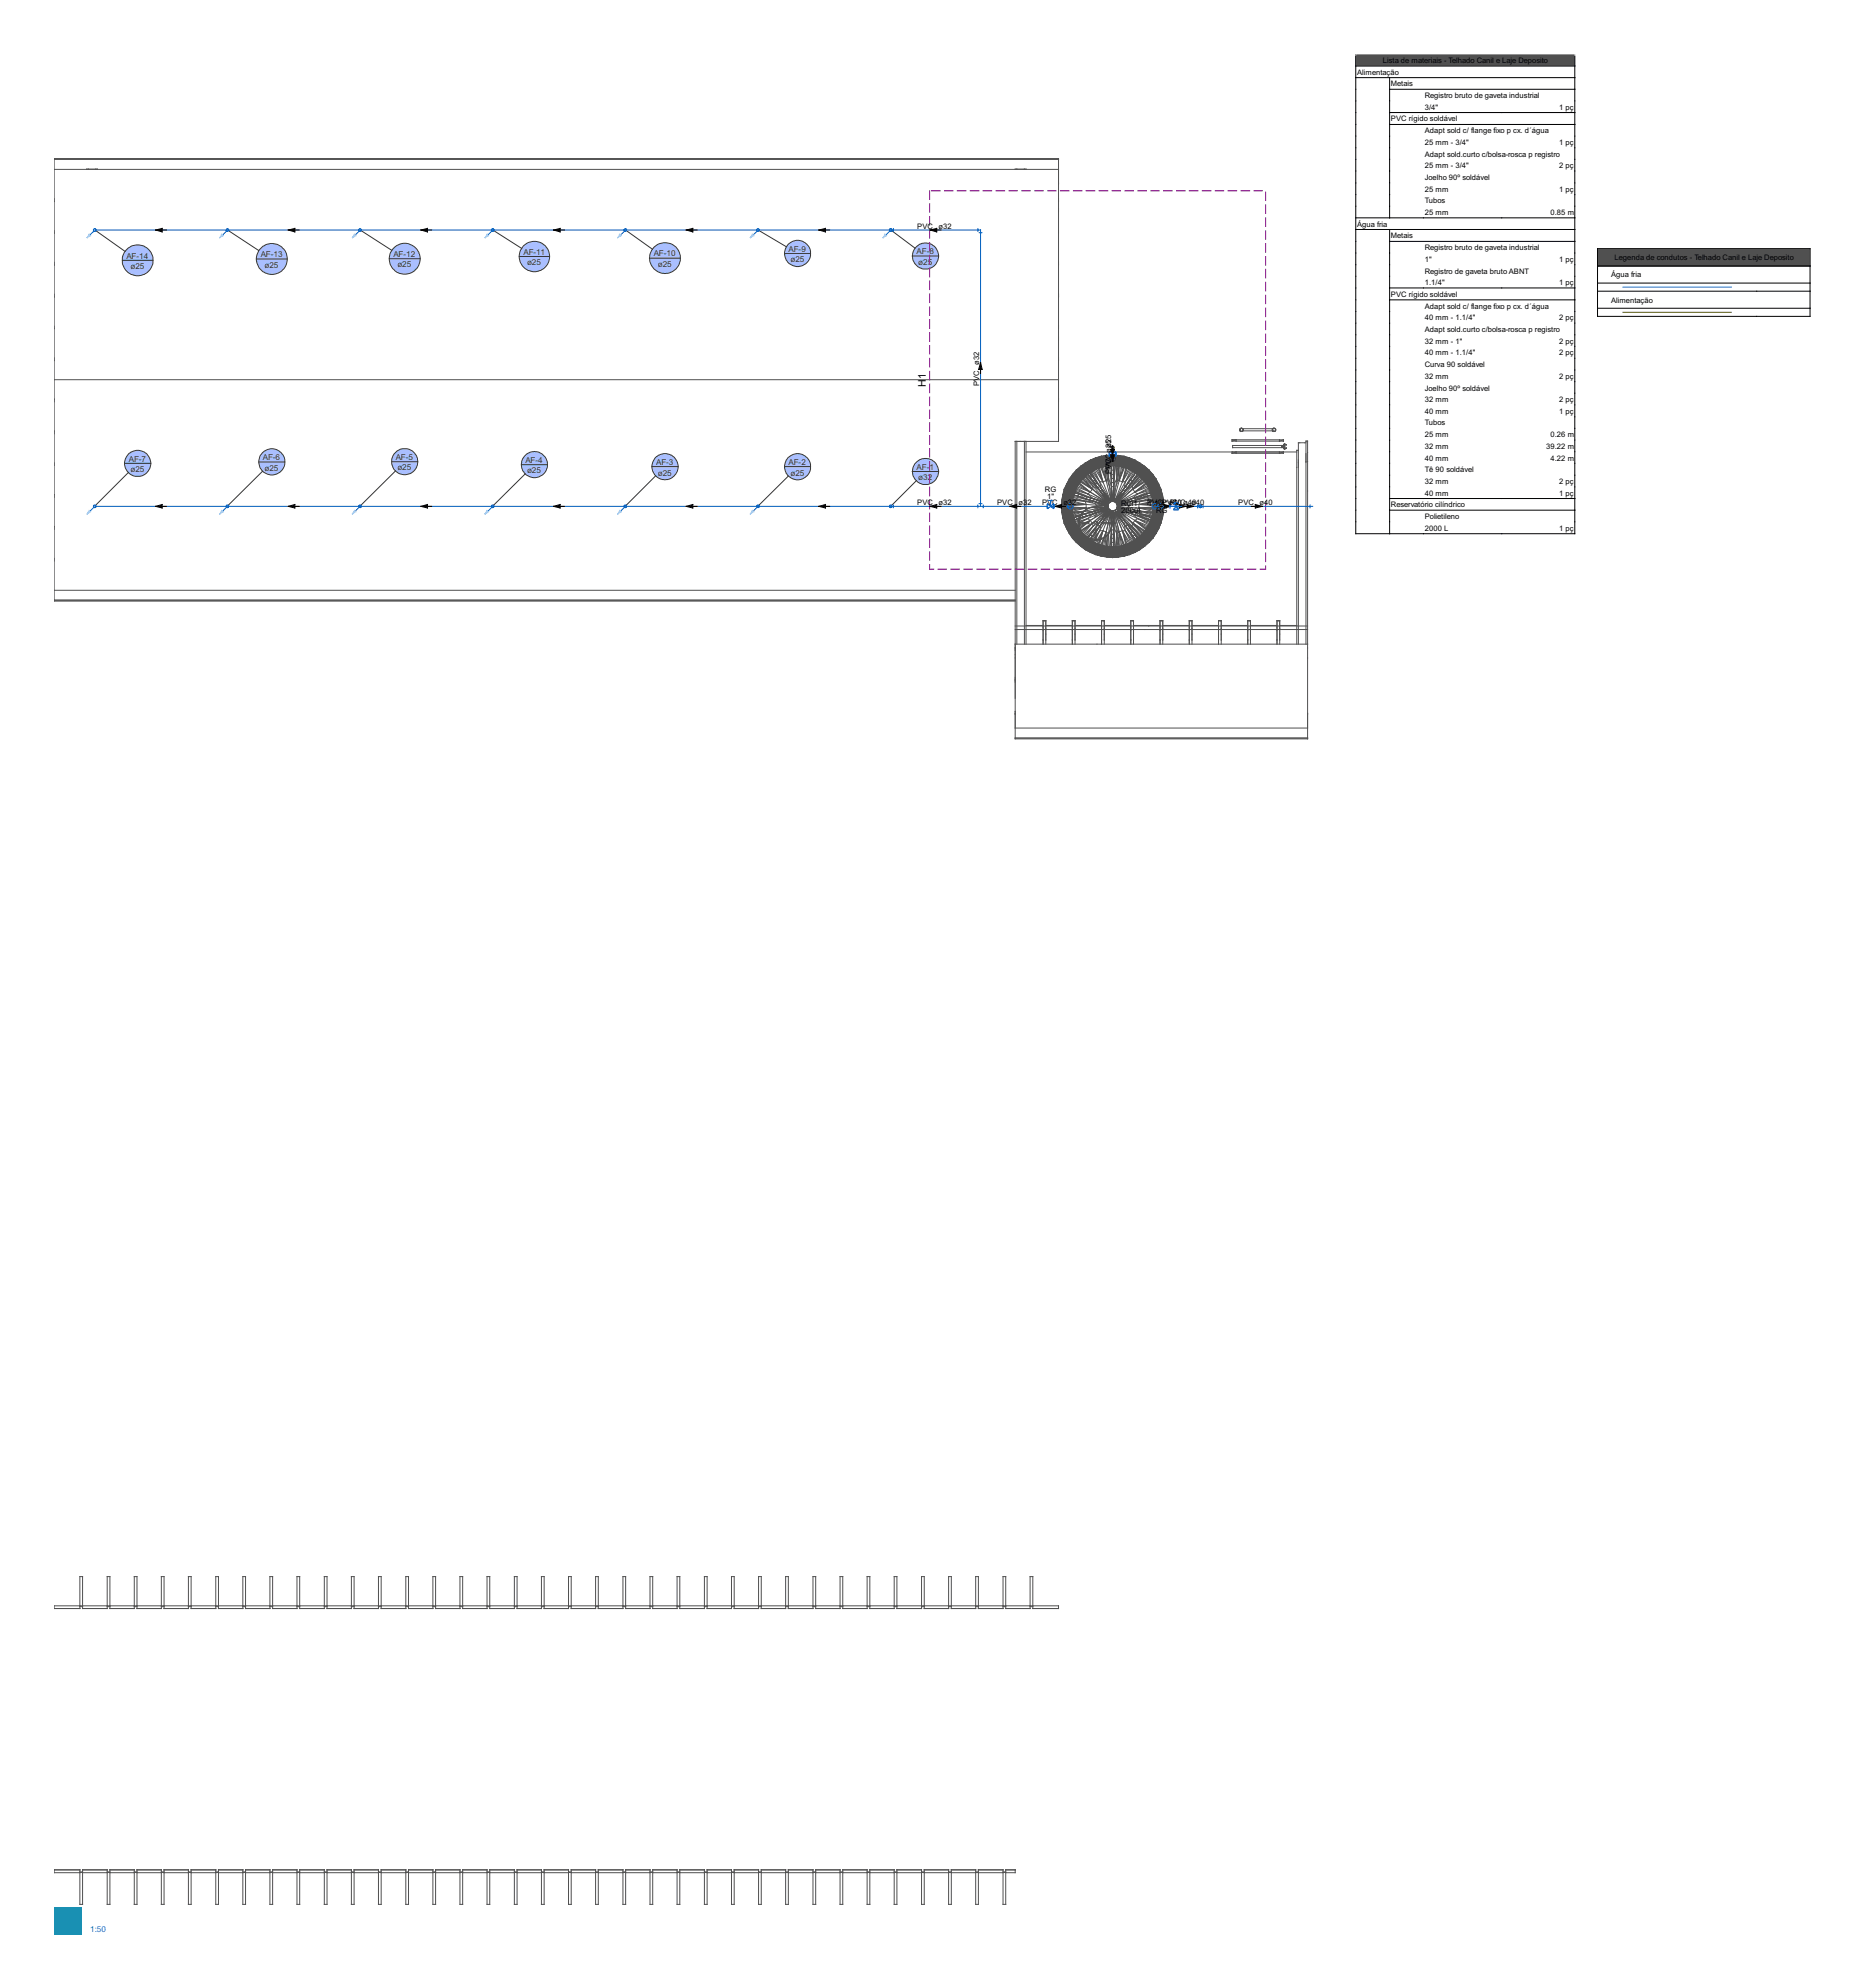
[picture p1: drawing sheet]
<svg xmlns="http://www.w3.org/2000/svg" width="689mm" height="734mm" viewBox="0 0 689 734" stroke-linecap="round" stroke-linejoin="round" font-family="sans-serif">
<defs><g id="words">
<g font-size="3.9">
<text x="342" y="143" transform="rotate(-90 342 143)">H</text>
<text x="342" y="140.2" transform="rotate(-90 342 140.2)">1</text>
</g>
<g font-size="3" fill="#333">
<text x="46.7" y="95.6">AF-14</text>
<text x="96.3" y="95.1">AF-13</text>
<text x="145.3" y="95">AF-12</text>
<text x="193.4" y="94.2">AF-11</text>
<text x="241.5" y="94.7">AF-10</text>
<text x="291.3" y="93">AF-9</text>
<text x="338.6" y="94">AF-8</text>
<text x="48.2" y="99.4">ø25</text>
<text x="97.7" y="98.9">ø25</text>
<text x="146.8" y="98.8">ø25</text>
<text x="194.7" y="98">ø25</text>
<text x="243" y="98.6">ø25</text>
<text x="292" y="96.9">ø25</text>
<text x="339.2" y="97.8">ø25</text>
<text x="47.6" y="170.6">AF-7</text>
<text x="97.1" y="170">AF-6</text>
<text x="97.7" y="173.9">ø25</text>
<text x="146.2" y="170">AF-5</text>
<text x="146.8" y="173.8">ø25</text>
<text x="194.1" y="171">AF-4</text>
<text x="242.4" y="171.8">AF-3</text>
<text x="291.3" y="171.8">AF-2</text>
<text x="338.6" y="173.6">AF-1</text>
<text x="48.2" y="174.4">ø25</text>
<text x="194.7" y="174.9">ø25</text>
<text x="243" y="175.7">ø25</text>
<text x="292" y="175.7">ø25</text>
<text x="339.2" y="177.4">ø32</text>
</g>
<text font-size="3" fill="#008dbd" x="33.3" y="713.9">1:50</text>
<g font-size="2.8">
<text x="510.9" y="23.3">Lista de materiais - Telhado Canil e Laje Deposito</text>
<text x="501.4" y="27.6">Alimentação</text>
<text x="513.9" y="31.9">Metais</text>
<text x="526.4" y="36.3">Registro bruto de gaveta industrial</text>
<text x="526.4" y="40.6">3/4&quot;</text>
<text x="576" y="40.6">1 pç</text>
<text x="513.9" y="44.9">PVC rígido soldável</text>
<text x="526.4" y="49.2">Adapt sold c/ flange fixo p cx. d´água</text>
<text x="526.4" y="53.5">25 mm - 3/4&quot;</text>
<text x="576" y="53.5">1 pç</text>
<text x="526.4" y="57.9">Adapt sold.curto c/bolsa-rosca p registro</text>
<text x="526.4" y="62.2">25 mm - 3/4&quot;</text>
<text x="576" y="62.2">2 pç</text>
<text x="526.4" y="66.5">Joelho 90º soldável</text>
<text x="526.4" y="70.8">25 mm</text>
<text x="576" y="70.8">1 pç</text>
<text x="526.4" y="75.1">Tubos</text>
<text x="501.4" y="83.8">Água fria</text>
<text x="526.4" y="79.5">25 mm</text>
<text x="572.8" y="79.5">0.85 m</text>
<text x="338.8" y="84.5">PVC</text>
<text x="346.7" y="84.5">ø32</text>
<text x="513.9" y="88.1">Metais</text>
<text x="526.4" y="92.4">Registro bruto de gaveta industrial</text>
<text x="526.4" y="96.7">1&quot;</text>
<text x="526.4" y="101.1">Registro de gaveta bruto ABNT</text>
<text x="576" y="96.7">1 pç</text>
<text x="596.5" y="96.2">Legenda de condutos - Telhado Canil e Laje Deposito</text>
<text x="526.4" y="105.4">1.1/4&quot;</text>
<text x="576" y="105.4">1 pç</text>
<text x="595.2" y="102.5">Água fria</text>
<text x="513.9" y="109.7">PVC rígido soldável</text>
<text x="526.4" y="114">Adapt sold c/ flange fixo p cx. d´água</text>
<text x="595.2" y="111.8">Alimentação</text>
<text x="526.4" y="118.3">40 mm - 1.1/4&quot;</text>
<text x="576" y="118.3">2 pç</text>
<text x="526.4" y="122.7">Adapt sold.curto c/bolsa-rosca p registro</text>
<text x="526.4" y="127">32 mm - 1&quot;</text>
<text x="526.4" y="131.3">40 mm - 1.1/4&quot;</text>
<text x="576" y="127">2 pç</text>
<text x="576" y="131.3">2 pç</text>
<text x="361.7" y="134.9" transform="rotate(-90 361.7 134.9)">ø32</text>
<text x="526.4" y="135.6">Curva 90 soldável</text>
<text x="361.7" y="142.8" transform="rotate(-90 361.7 142.8)">PVC</text>
<text x="526.4" y="139.9">32 mm</text>
<text x="576" y="139.9">2 pç</text>
<text x="526.4" y="144.3">Joelho 90º soldável</text>
<text x="526.4" y="148.6">32 mm</text>
<text x="576" y="148.6">2 pç</text>
<text x="526.4" y="152.9">40 mm</text>
<text x="576" y="152.9">1 pç</text>
<text x="526.4" y="157.2">Tubos</text>
<text x="526.4" y="161.5">25 mm</text>
<text x="572.8" y="161.5">0.26 m</text>
<text x="410.5" y="167.4" transform="rotate(-90 410.5 167.4)">ø25</text>
<text x="410.5" y="165.5" transform="rotate(-90 410.5 165.5)">ø25</text>
<text x="526.4" y="165.9">32 mm</text>
<text x="571.2" y="165.9">39.22 m</text>
<text x="410.5" y="173.4" transform="rotate(-90 410.5 173.4)">V</text>
<text x="410.5" y="171.5" transform="rotate(-90 410.5 171.5)">VC</text>
<text x="410.5" y="171.5" transform="rotate(-90 410.5 171.5)">C</text>
<text x="526.4" y="170.2">40 mm</text>
<text x="572.8" y="170.2">4.22 m</text>
<text x="410.5" y="175.3" transform="rotate(-90 410.5 175.3)">PP</text>
<text x="526.4" y="174.5">Tê 90 soldável</text>
<text x="526.4" y="178.8">32 mm</text>
<text x="576" y="178.8">2 pç</text>
<text x="386" y="181.8">RG</text>
<text x="386.8" y="184.4">1&quot;</text>
<text x="526.4" y="183.1">40 mm</text>
<text x="576" y="183.1">1 pç</text>
<text x="338.8" y="186.7">PVC</text>
<text x="346.7" y="186.7">ø32</text>
<text x="368.3" y="186.6">PVC</text>
<text x="376.2" y="186.6">ø3</text>
<text x="379.5" y="186.6">2</text>
<text x="384.9" y="186.6">PV</text>
<text x="388.7" y="186.6">C</text>
<text x="392.8" y="186.6">ø32</text>
<text x="414.1" y="186.9">RCi1</text>
<text x="414.1" y="189.5">2000L</text>
<text x="423.7" y="186.6">PVC</text>
<text x="424" y="186.9">1.1/</text>
<text x="427.1" y="189.5">RG</text>
<text x="428.8" y="186.9">4P&quot;VP4VC</text>
<text x="431.6" y="186.6">øC0 ø4ø40</text>
<text x="440.4" y="186.7">0</text>
<text x="457.4" y="186.6">PVC</text>
<text x="465.4" y="186.6">ø40</text>
<text x="513.9" y="187.5">Reservatório cilíndrico</text>
<text x="526.4" y="191.8">Polietileno</text>
<text x="526.4" y="196.1">2000 L</text>
<text x="576" y="196.1">1 pç</text>
</g>
</g></defs>
<g fill="none" stroke="#505050" stroke-width=".37">
<path d="M20 58.8h371M20 58.9h371M20 62.6h371M32 62.6h4M32.6 62.5v.1M35.4 62.5v.1M375 62.6h4M375.6 62.5v.1M378.4 62.5v.1M20 140.3h371M458 158.6l.3-.3h.6l.3 .7-.3 .4h-.6zM458.2 158.4l-.1 .1"/>
<path d="M459.1 158.4h11.2M459.1 159.2l11.2 .1M470.1 158.6l.3-.3h.6l.3 .7-.3 .4h-.6zM470.2 158.5h.1M375.6 163.1v74.9M378.4 163.1v74.9M379 167h100.1M379 163.1v74.9M399.1 175.2l-2.4 3.3M400.8 175.4l-.7 .7 1-1-2.6 2.8M401.2 178l-1.4-1.3 .9-.9 9.5 9.5M401.2 178l8.1 8.1"/>
<path d="M401.2 178l1.4 1.5M408.3 170.4l-.7 .2M408.9 175.2l-.2-3.4h4.6l-.2 3.4M408.9 171.8v4l.9 3.9M409.7 170.2l-.1 .1M409.9 171.7h2.2M409.9 171.7v.1M410 171.5l-1.4 .2M410 171.5h.1M410 171.5l-1.9 .3M410 170.3l4.8 .4M410 171.5l-.4 .1"/>
<path d="M410 171.5l-1.1 .2M410 171.5l-1.2 .2M410 171.5l-1.3 .2M410.2 171.5v.2M410.2 171.5l-.3 .2M410.2 171.5h1.6M410.4 171.7l.2-.2v.2M410.6 171.6l-.1 .1M411.4 171.6l.1 .1M411.4 171.7v-.2l.2 .2M411.8 171.5v.2M411.8 171.5l.3 .2"/>
<path d="M411.9 171.5h.1M412 171.5l1.9 .3M412 171.5l.2 .1M412.1 171.7v.1M412.2 171.6l1.7 .2M412.2 171.6h.3M412.4 170.2a16.9 16.9 0 0 1 15.3 15.3M412.5 170.3a16.7 16.7 0 0 0-18.2 15.5M412.7 171.6l1.2 .2M412.9 171.7h.5M413.1 171.8l-.1 5.1-.8 2.8M413.1 171.7l.8 .1"/>
<path d="M413.2 170.3l1.3 .3M413.2 171.7l.7 .1M420.8 178l-1.4 1.5M420.8 178l-.6 .7M420.9 175.1l1.4 1.3zM422.2 176.7l-.9-.9-9.5 9.5M422.2 176.7l-8.4 8.4M422.2 176.7l-1.4 1.3M422.3 176.4l1.2 1.5M422.6 176.8l.9 1.1zM455.1 163l1.5-.5v.5M455.1 167.5l1.5-.5v.5"/>
<path d="M455.1 167v.5M455.3 164.6h18.4v.8h-18.4zM472.7 167v.5l1.5-.5v.5h-19.1M472.7 162.5v.5l1.5-.5M473.7 164.8h.8v.4l-.3-.1M473.7 164.7h.3v.6h-.3M474.2 162.5v.5h-19.1M474.2 162.5h-19.1v.5M474.4 164.3h.1M474.4 164.4h.1M474.4 165.5h.1M474.4 165.7h.1"/>
<path d="M474.4 164.8l.2 .1M474.5 164.2v.3M474.5 165.4v.4M474.6 165l-.9 .1M474.6 165.4h-.2l.2 .4M474.6 164.1v.5M474.6 164l.1 2zM474.7 164.3h.6l-.6 .1M474.7 165.5h.6v.2h-.6M479.7 166.4h-.6v71.6M482.5 163.6h-2.8v74.4M394.2 188l.1 .2"/>
<path d="M394.3 185.8l-.1 .1M394.3 185.8v2.4M394.3 188.2a16.6 16.6 0 0 0 15.5 15.5M394.4 189.2l.2 1.2M394.6 183.6l-.2 1.2M395 182.2l-.7 4.8M395.5 186.6h.2M395.5 187.8h.2M395.5 186.2h.2M395.5 187.8l.1 .1M395.5 186.2v1.6M395.6 188.9l.1 .5"/>
<path d="M395.6 187.9l.1 .2M395.6 187.4l.1 .1M395.6 186.1l-.1 .1M395.6 186.5l-.1 .1M395.6 185v1.1M395.6 187.9v1M395.6 188.9l.1 .4M395.6 188.9l.4 1.9M395.7 185.9v2.2M395.7 187.4h-.2l.2 .2M395.7 188.1h.1M395.7 185.9h.1"/>
<path d="M395.7 186.4l-.2 .2M395.7 185.9l-.1 .2M395.7 185.9l-.2 .3M395.8 184.9h4.4l3.5 .8M395.8 189.1h4.3M396 183.1l-.3 1.5M396 183.1l-.4 1.9M397.4 194.4l1.1 1.7M397.4 194.4l.8 1.3zM398.5 196.1l1.2 1.5M398.5 196.1l.8 .9-.2-.2M398.5 196.1l.6 .7"/>
<path d="M398.6 193.3a6.2 6.2 0 0 0 6.1 6.1M398.8 193.1h3.4v.4h-3.4zM398.8 192.1l-.2 1.2M398.9 196.7l.2 .1M399.2 184.9l-3.4-.2v4.6l3.4-.2M399.7 197.6l.6 .6M399.7 197.6l.9 .8M399.7 197.6l1.1 1M399.7 197.6l1.4 1.3M399.7 197.4l.2 .3M399.9 197.7l.5 .4M399.9 197.5v.2"/>
<path d="M400.3 198.2l.8 .7M401.1 198.9l3.3 2.1M404.2 193l-.1 .4zM404.4 192.8l-.2 .2M404.5 187.4h.4v3.4h-.4zM404.5 195.8h.4v3.4h-.4zM404.6 186.2l.6 .8h1.9M404.7 187.2l-.6 .1M404.7 187.2a6.6 6.6 0 0 1 4.3 1.8M404.7 187.2a6.1 6.1 0 0 0-5.9 4.9M404.8 192.7l-.4 .1M404.8 192.7l.3 .2"/>
<path d="M404.8 192.7l.5 .5M404.9 181.7l1.6 1.7M405.1 192.9l.2 .3M405.3 193.2l-.3 .6M405.3 199.3l-.6 .1M406.4 191.6l-1.3 1.3M407.2 193.1h3.4v.4h-3.4zM408.1 185l1.3 1.2zM409 188.1l.4-.3-.9 .8a6.3 6.3 0 0 0-8.5 .5 6.3 6.3 0 0 0-.1 8.6M409 189l-1.9 1.9M409 189l1.3 2M409.3 186.4v1.2"/>
<path d="M409.4 189.5l.9 1.5M409.4 186.4v1.2zM409.4 187.6l.3 .5M409.4 189.5l.1 .1M409.5 188.1l.1 .1M409.5 187.9l.7 .7M409.6 185.8l-.4 .8v.8l.4 .8M409.6 185.8l-.1 .1M409.6 188.2l.8 .5M409.6 188.2l.1 .1M409.9 188.4l1.1 .4-.5-.1M409.9 188.9l-.5 .6"/>
<path d="M410 188.9l-.6 .6M410 188.9l.5 .1M410 188.9l1 .2M410 185.5l-.4 .3M410.2 188.6l-.8 .9M410.2 185.3l-.5 .5M410.2 188.6l.5 .2M410.2 185.3h.3M410.2 188.6l.3 .1M410.3 191l.5 1.8M410.3 191l.5 2.3M410.4 188.6l.5 .1"/>
<path d="M410.4 185.3l-.3 .1 .4-.2 1.4 .2M410.6 188.8h.8M410.7 188.9h.6M410.7 185.3h.6M410.7 185.1h.6M410.7 185.3l-.6 .2M410.8 185.2l-.1 .1M410.8 192.8a6.3 6.3 0 0 1-3.5 6.3 6.3 6.3 0 0 1-7.1-1.2M410.8 192.8h.1M410.8 192.8l1 .5M410.8 193.3a6.1 6.1 0 0 1-6.1 6.1M410.8 193.3l-.1 .3"/>
<path d="M410.9 192.8v.1M410.9 192.9l.9 .4M410.9 192.8l.9 .5M411.2 185.2l.4 .2M411.3 185.3l.6 .2M411.4 185.2l-.4-.1 .3 .2M411.8 188.6v.1M411.8 185.3h-.2l.3 .1M411.8 185.3l.7 .7M411.8 188.6h.1M411.9 188.5l-1.4 .2M411.9 188.6l-.6 .2"/>
<path d="M411.9 185.4l.5 .4M412.1 185.6l.3 .2M412.3 188.2l-.4 .4M412.3 194.3l.6 2.2 .4 5.7h-4.6l.2-4.3M412.3 185.9l.3 .5M412.4 185.8l.1 .1M412.4 185.8l.4 .8M412.4 188.2l-.4 .3M412.5 188l-.1 .2M412.6 187.8l9.6 9.5-.9 .9-9.5-9.6M412.6 186.2l1.3-1.2zM412.6 187.8l1.3 1.2"/>
<path d="M412.6 186.4v1.2zM412.6 187.8l2.9 2.8M412.7 186.4v1.2M412.8 187.4l-.4 .8M412.8 186.6v.8M413.5 190.3l1.9 1.9M415.4 181.8l-1.3 1.2M417.1 181.7l-1.6 1.7M417.4 186.2l-.6 .8 .6 .8M418.3 185.7l3.5-.8 4.4-.2v4.6l-3.4-.2M418.3 188.2l1 .4 3.5 .5M422.8 189.1h3.4"/>
<path d="M423.5 196.1l-2.6 2.8 1-1-.7 .7M425.3 195.5l-2.4 3.3M426 183.1l.4 1.9M426.2 188.1h.1M426.2 185.9h.1M426.2 184.1l.1 .6M426.3 186.4l.2 .2h-.2M426.3 187.8h.2M426.3 186.2h.2M426.3 187.4h.2M426.3 184.7l.1 .3M426.3 185.9v2.2"/>
<path d="M426.3 189.3v.1M426.3 185.9l.1 .2M426.3 186.5h.1M426.3 189.3l-.1 .6M426.3 189.3l-.3 1.5M426.4 186.1l.1 .1M426.4 187.4h.1M426.4 188.9l-.4 1.9M426.4 187.9l-.1 .2M426.4 185v1.1M426.4 187.9v1M426.5 187.8l-.1 .1"/>
<path d="M426.5 187.4l-.2 .2M426.5 186.2v1.6M426.5 187.8l-.2 .3M427.4 183.5l.3 1.3M427.6 189.6l-.2 .9M427.7 185.5a16.7 16.7 0 0 1-8.9 16.4l-3.8 1.4-2.8 .4M427.7 185.5l.1 .1M427.7 187l-.7 4.8M427.8 188.3l-.1 .1M20 218.1h355M407.6 203.4l1.2 .2M408.1 202.2l.6 .1"/>
<path d="M408.1 202.2l.7 .1M408.1 202.2l.8 .1M408.1 202.2l1.5 .2M408.1 202.2l2 .2M408.1 202.2l1.9 .2M408.6 202.3h.5M409.8 203.7l.2 .1zM409.8 203.7h2.4M409.9 202.3h2.2M409.9 202.3l.2 .1M409.9 202.2v.1M410.1 202.4l.1 .1"/>
<path d="M410.2 202.3v.2M410.2 202.5h1.6M410.4 202.3l.2 .2v-.2M410.5 202.3l.1 .1M411.4 202.3v.2l.2-.2M411.5 202.3l-.1 .1M411.8 202.3v.2M411.9 202.4l-.1 .1M411.9 202.4h.6M412.1 202.3l-.2 .1M412.1 202.2v.1M412.2 203.7l-.1 .1"/>
<path d="M413.1 202.3l-1.1 .1M413.2 202.3l-1.2 .1M413.3 202.3l-1.3 .1M413.4 202.3l-1.4 .1M413.9 202.2l-1.9 .2M414.5 203.4l-1.3 .2M20 221.7h355M20 221.8h355M375 231.3h108.1M375 222.1h-355v-163.5h371v104.5h-16v109.9h108.1v-110h-.6v75M375 232.6h108.1M375 238h108.1"/>
<path d="M379 231.1h6.3M385.3 229.4h1M385.3 238v-8.7h1v8.7M386.3 231.1h9.8M396.1 229.4h1M396.1 238v-8.7h1v8.7M397.1 231.1h9.8M406.9 229.4h1M406.9 238v-8.7h1v8.7M407.9 231.1h9.8M417.7 229.4h1M417.7 238v-8.7h1v8.7"/>
<path d="M418.7 231.1h9.8M428.5 229.4h1M428.5 238v-8.7h1v8.7M429.5 231.1h9.8M439.3 229.4h1M439.3 238v-8.7h1v8.7M440.3 231.1h9.8M450.1 229.4h1M450.1 238v-8.7h1v8.7M451.1 231.1h9.9M461 229.4h1M461 238v-8.7h1v8.7"/>
<path d="M462 231.1h9.8M471.8 238v-8.7h1v8.7M471.8 229.4h1M472.8 231.1h6.3M375 269h108.1M375 272.7h108.1M29.5 582.5h1v11.8h9.1v-11.8h1v11.8h9v-11.8h1v11.8h9v-11.8h1v11.8h9v-11.8h1v11.8h9.1v-11.8h1v11.8h9v-11.8h1v11.8h9v-11.8h1v11.8h9v-11.8h1v11.8h9.1v-11.8h1v11.8h9v-11.8h1v11.8h9v-11.8h1v11.8h9.1v-11.8h1v11.8h9v-11.8h1v11.8h9v-11.8h1v11.8h9v-11.8h1v11.8h9.1v-11.8h1v11.8h9v-11.8h1v11.8h9v-11.8h1v11.8h9v-11.8h1v11.8h9.1v-11.8h1v11.8h9v-11.8h1v11.8h9v-11.8h1v11.8h9.1v-11.8h1v11.8h9v-11.8h1v11.8h9v-11.8h1v11.8h9v-11.8h1v11.8h9.1v-11.8h1v11.8h9v-11.8h1v11.8h9v-11.8h1v11.8h9v-11.8h1v11.8h9.1v-11.8h1v11.8h9v-11.8h1v11.8h9v-11.8h1v11.8h9.1v-11.8h1v11.8h9v-11.8h1v11.8h9.5v-1h-371v1h9.5zM29.5 593.6h1M39.6 593.6h1M49.6 593.6h1M59.6 593.6h1M69.6 593.6h1"/>
<path d="M79.7 593.6h1M89.7 593.6h1M99.7 593.6h1M109.7 593.6h1M119.8 593.6h1M129.8 593.6h1M139.8 593.6h1M149.9 593.6h1M159.9 593.6h1M169.9 593.6h1M179.9 593.6h1M190 593.6h1"/>
<path d="M200 593.6h1M210 593.6h1M220 593.6h1M230.1 593.6h1M240.1 593.6h1M250.1 593.6h1M260.2 593.6h1M270.2 593.6h1M280.2 593.6h1M290.2 593.6h1M300.3 593.6h1M310.3 593.6h1"/>
<path d="M320.3 593.6h1M330.3 593.6h1M340.4 593.6h1M350.4 593.6h1M360.4 593.6h1M370.5 593.6h1M380.5 593.6h1M20 690.9h9.5M29.5 691.8h1M29.5 691.9h-9.5v-1.1h9.5v12.8h1v-12.8h9.1v12.8h1v-12.8h9v12.8h1v-12.8h9v12.8h1v-12.8h9v12.8h1v-12.8h9.1v12.8h1v-12.8h9v12.8h1v-12.8h9v12.8h1v-12.8h9v12.8h1v-12.8h9.1v12.8h1v-12.8h9v12.8h1v-12.8h9v12.8h1v-12.8h9.1v12.8h1v-12.8h9v12.8h1v-12.8h9v12.8h1v-12.8h9v12.8h1v-12.8h9.1v12.8h1v-12.8h9v12.8h1v-12.8h9v12.8h1v-12.8h9v12.8h1v-12.8h9.1v12.8h1v-12.8h9v12.8h1v-12.8h9v12.8h1v-12.8h9.1v12.8h1v-12.8h9v12.8h1v-12.8h9v12.8h1v-12.8h9v12.8h1v-12.8h9.1v12.8h1v-12.8h9v12.8h1v-12.8h9v12.8h1v-12.8h9v12.8h1v-12.8h9.1v12.8h1v-12.8h9v12.8h1v-12.8h9v12.8h1v-12.8h9.1v12.8h1v-12.8h3.5v1.1h-3.5M29.5 691.6h1M30.5 690.9h9.1"/>
<path d="M30.5 691.9h9.1M39.6 691.8h1M39.6 691.6h1M40.6 690.9h9M40.6 691.9h9M49.6 691.8h1M49.6 691.6h1M50.6 690.9h9M50.6 691.9h9M59.6 691.8h1M59.6 691.6h1M60.6 690.9h9"/>
<path d="M60.6 691.9h9M69.6 691.8h1M69.6 691.6h1M70.6 690.9h9.1M70.6 691.9h9.1M79.7 691.8h1M79.7 691.6h1M80.7 690.9h9M80.7 691.9h9M89.7 691.8h1M89.7 691.6h1M90.7 690.9h9"/>
<path d="M90.7 691.9h9M99.7 691.8h1M99.7 691.6h1M100.7 690.9h9M100.7 691.9h9M109.7 691.8h1M109.7 691.6h1M110.7 690.9h9.1M110.7 691.9h9.1M119.8 691.8h1M119.8 691.6h1M120.8 690.9h9"/>
<path d="M120.8 691.9h9M129.8 691.8h1M129.8 691.6h1M130.8 690.9h9M130.8 691.9h9M139.8 691.8h1M139.8 691.6h1M140.8 690.9h9.1M140.8 691.9h9.1M149.9 691.8h1M149.9 691.6h1M150.9 690.9h9"/>
<path d="M150.9 691.9h9M159.9 691.8h1M159.9 691.6h1M160.9 690.9h9M160.9 691.9h9M169.9 691.8h1M169.9 691.6h1M170.9 690.9h9M170.9 691.9h9M179.9 691.8h1M179.9 691.6h1M180.9 690.9h9.1"/>
<path d="M180.9 691.9h9.1M190 691.8h1M190 691.6h1M191 690.9h9M191 691.9h9M200 691.8h1M200 691.6h1M201 690.9h9M201 691.9h9M210 691.8h1M210 691.6h1M211 690.9h9"/>
<path d="M211 691.9h9M220 691.8h1M220 691.6h1M221 690.9h9.1M221 691.9h9.1M230.1 691.8h1M230.1 691.6h1M231.1 690.9h9M231.1 691.9h9M240.1 691.8h1M240.1 691.6h1M241.1 690.9h9"/>
<path d="M241.1 691.9h9M250.1 691.8h1M250.1 691.6h1M251.1 690.9h9.1M251.1 691.9h9.1M260.2 691.8h1M260.2 691.6h1M261.2 690.9h9M261.2 691.9h9M270.2 691.8h1M270.2 691.6h1M271.2 690.9h9"/>
<path d="M271.2 691.9h9M280.2 691.8h1M280.2 691.6h1M281.2 690.9h9M281.2 691.9h9M290.2 691.8h1M290.2 691.6h1M291.2 690.9h9.1M291.2 691.9h9.1M300.3 691.8h1M300.3 691.6h1M301.3 690.9h9"/>
<path d="M301.3 691.9h9M310.3 691.8h1M310.3 691.6h1M311.3 690.9h9M311.3 691.9h9M320.3 691.8h1M320.3 691.6h1M321.3 690.9h9M321.3 691.9h9M330.3 691.8h1M330.3 691.6h1M331.3 690.9h9.1"/>
<path d="M331.3 691.9h9.1M340.4 691.8h1M340.4 691.6h1M341.4 690.9h9M341.4 691.9h9M350.4 691.8h1M350.4 691.6h1M351.4 690.9h9M351.4 691.9h9M360.4 691.8h1M360.4 691.6h1M361.4 690.9h9.1"/>
<path d="M361.4 691.9h9.1M370.5 691.8h1M370.5 691.6h1M371.5 690.9h3.5"/>
</g>
<path d="M20 704.7h10v10h-10z" fill-rule="evenodd" fill="#008dbd"/>
<g fill="none" stroke="#505050" stroke-width=".37">
<path d="M394 178.9l-.1 1.9M394 178.9h.7M394 178.9l-.9 1.9M394.3 178.7l-.7 1.5M394.3 178.7l-.9 2M394.4 178.5l-.8 1.7M394.4 178.5l.2 .3M394.4 178.5l.3 .2M394.4 178.5l-.4 1.9M394.4 178.5l-.1 .2M394.6 178.8l-.9 2M394.6 178.8l-1 1.4"/>
<path d="M394.6 179.5l-.7 1.3M394.6 179.5l7.2 3M394.7 178.7l-.7 1.7M394.7 178.9l-.1 .6M394.7 178.9l-.8 1.9M394.9 177.7l-.5 .8M394.9 177.7l-.2 1M394.9 178.7l7.8 3.1M394.9 178.7l-.2 .2M394.9 178.7l-.9 2.4M394.9 178.7l6.9 3.8M395 177l-.3 1.9"/>
<path d="M395 177l.8 .1M395 177l-1 1.9M395.1 178.8l-.8 1.7M395.1 178.8l.2 .4M395.2 180l-.8 1M395.2 180l-.4 .9M395.2 180l-.2 1M395.2 180l.2 .1M395.2 180v1.1M395.2 178l-.5 .9M395.3 179.2l-.8 1.8M395.3 176.8l-.4 .9"/>
<path d="M395.3 176.8l.4 .2M395.3 176.8l-.6 1.9M395.3 176.8h.1M395.3 179.2l-.9 1.8M395.3 179.2l-.1 .8M395.3 179.2l-.5 1.7M395.3 179.2l-1 1.3M395.3 177.9l-.6 1M395.3 177.9l-.4 .8M395.3 177.9l-.1 .1M395.3 176.8l-.9 1.7M395.3 177.9l7.4 3.9"/>
<path d="M395.4 176.8l-1.1 1.9M395.4 176.8l-1 1.7M395.6 179l-.3 .2M395.6 179l-.4 1M395.6 179l.4 .2M395.7 177l-1.1 1.8M395.7 177l-1 1.7M395.7 179l-.4 .2M395.7 177l-1.3 1.5M395.7 177l-.8 .7M395.7 179l.6 .3M395.7 179l-.5 1"/>
<path d="M395.8 177.1l-.5 .8M395.8 177.1l6.9 4.7M395.9 176.1l-.6 .7M395.9 176.1l-.2 .9M395.9 179.1l-.5 1M395.9 179.1l-.7 .9M396 177.3l-.9 1.5M396 179.2l-.8 1.9M396 177.3l.3 .1M396 179.2l-.8 .8M396 176.7l-.2 .4M396 176.7l6.7 5.1"/>
<path d="M396.2 178.1l-.9 1.1M396.2 178.1l-.6 .9M396.2 178.1l-.3 1M396.2 178.1l.2 .1M396.2 175.3l.8 .1M396.2 175.3l.5 .5M396.2 175.3l-.4 1.8M396.2 175.3l-1.2 1.7M396.3 177.4l-1 1.8M396.3 177.4l-.1 .7M396.3 179.3h.5M396.3 179.3l-.3 1.8"/>
<path d="M396.3 179.3l-.9 1.9M396.3 179.3l-.9 .8M396.3 177.4l-.6 1.6M396.3 177.4l-1.2 1.4M396.3 176.4l-.3 .3M396.3 176.4l6.4 5.4M396.3 176.4l7.2 4.4M396.4 178.2l-.1 1.1M396.4 178.2l-.5 .9M396.4 176.2l-1.2 1.8M396.5 175.3l-.6 .8M396.5 176l-.2 .4"/>
<path d="M396.5 175.3h.4M396.5 175.3l-.8 1.7M396.5 175.3l.3 .2M396.5 179.4l-.9 1.8M396.5 179.4l-.4 1.8M396.5 179.4h.5M396.5 175.3l-1.2 1.5M396.5 175.3l-1.1 1.5M396.5 176l7 4.8M396.7 177.2l-.4 .2M396.7 177.2l-1 1.8M396.7 177.2l.2 .2"/>
<path d="M396.7 177.2l.4 .3M396.7 175l-.2 .3M396.7 175l-1.3 1.8M396.8 175.5l-1.1 1.5M396.8 179.3l.5 .2M396.8 179.3l-.8 1.8M396.8 175.7l-.3 .3M396.8 175.7l.6-.7 6.1 5.8M396.8 175.7l6.7 5.1M396.9 175.3l-1.2 1.7M396.9 177.4l.6 .3M396.9 177.4l-.5 .8"/>
<path d="M396.9 177.4l-.7 .7M397 179.4l.3 .1M397 179.4l-.9 1.8M397 175.4l-1.2 1.7M397 175.4l-.2 .3M397.1 174.6l-.6 .7M397.1 175.8l-1.1 1.5M397.1 174.6l-.2 .7M397.1 174.6l-.3 .9M397.1 177.5l-.6 1.9M397.1 177.5l-1.1 1.7M397.1 175.8l-.8 1.6"/>
<path d="M397.1 175.8h.4M397.3 179.5l.3 .2M397.3 179.5l-.9 1.8M397.3 179.5l-1.2 3M397.3 177.6l-.9 .6M397.3 177.6h.6M397.3 177.6l-.5 1.7M397.3 177.6l-1 1.7M397.4 179.4l-.1 .1M397.4 179.4l-.7 1.6M397.4 179.4l-.4 .9M397.4 176.4l-1.1 1"/>
<path d="M397.4 176.4l-.7 .8M397.4 176.4l-.5 1M397.4 176.4l-.3 1.1M397.5 175.8l-1.2 1.6M397.5 175.8l-.1 .6M397.5 177.7l-1 1.7M397.5 177.7l-.5 1.7M397.5 177.7h.5M397.6 179.7l-.1 .5 .1-.3M397.6 179.7l-.8 1.7M397.6 179.7v.2M397.6 179.9h.1"/>
<path d="M397.6 176.5l-.3 1.1M397.6 176.5l-.7 .9M397.6 173.7l.2 .9 .7-.8M397.6 173.7l-.6 1.7M397.6 173.7l.9 .1M397.6 173.7l-1.4 1.6M397.7 179.9l-.4 .6M397.7 179.9l-.3 .5M397.8 179.8l-.8 1.7M397.8 173.8l-.7 .8M397.8 179.6l-.2 .6M397.8 179.8l-.5 .7"/>
<path d="M397.8 173.8l-.9 1.5M397.8 173.8l-1 1.7M397.8 173.8l.3 .3M397.8 179.6l-.2 .3M397.8 179.8l-.1 .1M397.8 173.8l-1.3 1.5M397.8 173.8l-1.1 1.2M397.9 178.8l-.5 .6M397.9 178.8l-.9 1.5M397.9 178.8l-.9 1.7M397.9 178.8l-.7 1.5M397.9 179.4l-1.1 2"/>
<path d="M397.9 177.6l.4 .3M397.9 177.6l-1.1 1.7M398 177.7l.6 .4M398 177.7l-.7 1.8M398 177.7l-1 1.7M398 179.4l-.4 .3M398 175.6l-.5 .2M398 175.6l-.6 .8M398 175.6l.3 .3M398 175.6l.2 .1M398 174.4l-1 1M398 174.4l5.8 5.3"/>
<path d="M398 174.4l5.5 6.4M398.1 179.1l-.5 1.1M398.1 174.1l-1.3 1.4M398.1 178.8h.1M398.1 178.8l-.9 1.5M398.1 178.8l-1.7 3.4M398.1 179.1v.1M398.1 179.1l-.3 .5M398.1 179.1l-.1 .3M398.2 179l-.6 .7M398.2 179l-.4 .6M398.2 178.8l-.4 1"/>
<path d="M398.2 178.8l-.9 1.7M398.2 178.8l-.9 1.6M398.2 178.5l-.1 .3M398.2 178.5l-1 1.8M398.2 178.5l-.3 .3M398.2 175.7l.3 .3M398.2 175.7l-.6 .8M398.2 175.7l-.8 .7M398.2 173.5l-.4 .3M398.2 173.5l-1.5 1.5M398.3 177.9l-1 1.6M398.3 174.4l-1.2 1.4"/>
<path d="M398.3 177.9l-.9 1.5M398.3 177.9l.1 .1M398.3 175.9l-1.2 1.6M398.3 178.9l-.2 .2M398.3 178.8v.1M398.3 175.9l-.8 1.8M398.3 175.9l.4 .3M398.3 174.4l-1.6 2.8M398.4 178.6l-.2 .4M398.4 178.7l-.1 .2M398.4 173.7l-1.5 1.6M398.4 178l-.5 .8"/>
<path d="M398.4 173.7l-.6 .1M398.4 178.6l-.3 .5M398.4 178.6v.1M398.5 173.8h.2M398.5 178.5l-.7 1.3M398.5 178.5l-.3 .5M398.5 176h.7M398.5 176l-.6 1.6M398.5 176l-1.2 1.6M398.5 173.8l-.5 .6M398.6 178.6l-.6 .8M398.6 178.1l-1.3 1.4"/>
<path d="M398.6 178.1l-1 1.6M398.6 178.6l-.2 .1M398.6 178.1h.1M398.7 178.1l-.2 .4M398.7 178.3l-.6 .8M398.7 178.3l-.3 .3M398.7 178.3l-.1 .3M398.7 174.8l-.7 .8M398.7 174.8l-1.2 1M398.7 176.2l-1.2 1.5M398.7 176.2l-.7 1.5M398.7 173.8l-.7 .6"/>
<path d="M398.7 173.8l5.1 5.9M398.8 178.2l-1 1.6M398.8 174.8l-.6 .9M398.8 174.8l.1 .2M398.9 174.3l-1.4 1.5M398.9 177.3l-1.5 2.1M398.9 177.3l-1 1.5M398.9 175l-.7 .7M398.9 178l-.2 .3M398.9 174.3l-.2 .5M398.9 175l-.4 1M398.9 174.3l-.9 1.3"/>
<path d="M398.9 174.3l-.1 .5M398.9 174.3l-.6 .1M399 177.8l-.4 .8M399 177.8l-.3 .3M399.1 177.9l-.9 .9M399.1 177.2l-.2 .1M399.1 177.3l-1 1.5M399.1 177.2l-1.2 1.6M399.1 177.2v.1M399.1 177.2l-.9 1.3M399.1 177.9l-.4 .2M399.2 176l.7 .7"/>
<path d="M399.2 172.6l-1.4 1.2M399.2 172.6l-.8 1.1M399.2 172.6l.2 .3M399.2 177.6l-.3 .4M399.2 177.6l-.1 .3M399.2 176l-1.3 1.6M399.2 172.3l.9 .2M399.2 172.3l-.7 1.5M399.2 172.3l-1.6 1.4M399.2 172.6l-1 .9M399.3 176.1l.3 .2M399.3 176.1l-1.3 1.6"/>
<path d="M399.3 176.1l-.6 .1M399.4 172.9l-.9 .3-.1 .5M399.4 172.9l-1.3 1.2M399.4 176.7l-1.1 1.2M399.4 176.7l-1 1.3M399.4 176.7l-.5 .6M399.4 177.2l-1.2 1.6M399.4 177.2l-1.3 1.6M399.4 177.3l-.6 .9M399.4 177.2l-.3 .1M399.4 177.3l-1.2 1.5M399.4 177.2v.3"/>
<path d="M399.4 172.9l-1.6 .9M399.4 177.2l-.4 .6M399.4 177.5l-.2 .1M399.4 173.3l1.8 1M399.4 173.3l2.9 2.6M399.4 173.3l6.7 7.7M399.4 173.3l4.4 6.4M399.5 174.1l-.6 .2M399.5 174.1l.5 .5M399.5 174.1l-1.5 1.5M399.6 176.3l-.2 .4M399.6 176.4l-1.3 1.5"/>
<path d="M399.6 176.3l-1.3 1.6M399.6 177.1l-.2 .4M399.6 177.1l-1 1M399.6 177.1l-.7 .9M399.6 177.1l-.2 .1M399.6 177.1h.1M399.7 177.1l-.6 .8M399.7 173.2l-1.4 1.2M399.7 173.2l-.8 1.1M399.8 176.6l-.5 .8 .1-.2M399.8 176.6l-1.5 1.3M399.8 176.6l-1.2 1.5"/>
<path d="M399.8 176.8l-.2 .3M399.8 176.8l-.1 .3M399.8 176.8h.2M399.8 174.4l.3 .4M399.8 174.4l-1.5 1.5M399.8 174.4l-1.1 1.8M399.8 174.4l-1.1 .4M399.8 172.1l-1.6 1.4M399.8 172.1l-.6 .5M400 176.8l-1.2 1.4M400 172.4l-1.6 1.3M400 176.8l-.6 .5"/>
<path d="M400 176.1l-.9 1.1M400 172.4l-.8 .2M400 174.6h.7M400 174.6l-.8 1.4M400 174.6l-1.5 1.4M400.1 176.2l-1 1.1M400.1 176.2l-.7 1M400.1 176.6l-.2 .1M400.1 176.6l-.1 .2M400.1 174.8l-1.4 1.4M400.1 174.8l-.8 1.3M400.1 172.8l.9 1.3"/>
<path d="M400.1 172.5l-.7 .8M400.1 172.5l-1.4 1.3M400.1 172.5l-1.6 1.3M400.1 172.8l1.1 1.5M400.2 176l-1.3 1.3M400.2 176l-.1 .2M400.2 176l-1.1 1.3M400.2 176l-.2 .1M400.3 176.4l-.5 .4M400.3 176.4l-.5 .2M400.3 173.4l-1.6 1.4M400.3 173.5l-.8 .6"/>
<path d="M400.3 173.5l-.6 .8M400.3 173.4l-.5 1M400.5 173l-1.6 1.3M400.5 172.6l-.4 .2M400.5 176.1h.2M400.5 176.1l.3-.2-.1 .2M400.5 176.1l-.4 .5M400.5 172.9l-1 1.2M400.5 172.9l-1.6 1.4M400.5 173.6l-1.6 1.4M400.5 173.6l-.5 1M400.5 173l-1 1.1"/>
<path d="M400.5 172.9l-.8 .3M400.5 172.6l.5 1.5M400.5 172.6l1.2 1M400.6 176l-.3 .4M400.6 175.5l-1 .8M400.6 176.1l-.3 .3M400.7 176.1l-.8 .6M400.7 175.9l-1.3 1.4M400.7 175.9l-.7 .9M400.7 175.9l-1.3 1.3M400.7 174.6l.3 .4M400.7 174.6l-1.5 1.4"/>
<path d="M400.8 174.7l.4 .6M400.8 171.4l-1.6 1.2M400.8 174.7l-1.5 1.4M400.8 174.7l-1.2 1.6M400.8 171.4l-.8 1M400.8 171.4l.2 .4M400.8 172.4l2.7 3.6M400.8 174.7l-.7 .1M400.8 172.4l-.3 .2M400.8 172.3l-2.1 1.5M400.8 172.3v.1M400.8 171.4l-1 .7"/>
<path d="M400.8 172.3l1.1 1.5M400.8 172.3l.9 1.3M400.9 171.1l1 .2M400.9 171.1l-.8 1.4M400.9 171.1l-1.7 1.2M401 175l-1.6 1.7M401 171.8l-1.6 1.1M401 175l-1.4 1.3M401 175l-.4 .5M401 171.8l-1 .2v.4M401 171.8l-1.8 .8M401 175.7v.1"/>
<path d="M401 175.7l-1.2 .9M401 175.8l-.4 .2M401 174.1l1.8 2.4M401 174.1l.2 .2M401.1 175.4l-1 .8M401.1 175.4l-.4 .5M401.1 175.4l-1.7 1.8M401.1 172.8l-.6 .1M401.1 172.8l-.8 .6M401.2 175.3l-1.4 1.3M401.2 172.1l-1.5 1.1M401.2 175.3l.1 .1"/>
<path d="M401.2 175.3l-.2 .4M401.2 175.3l-.6 .7M401.2 172.1l-.7 .8M401.2 172.8l.3 .6M401.2 172.8l-.9 .7M401.2 172.8l-.7 .2M401.2 174.3l.7 1M401.2 174.3l1.1 1.6M401.3 175l-.7 .5M401.3 175.1l-.2 .3M401.3 175.1l-1.2 1.1M401.3 175.5l-.2 .1"/>
<path d="M401.3 175v.1M401.3 175.4v.1M401.3 175.1l-1.1 .9M401.3 175l-1.1 1M401.3 175l-1.3 1.1M401.3 175.5h.1M401.3 175.4l-1.2 1.2M401.3 173l-.8 .6M401.3 173l-1 .5M401.4 175.5l-1.4 1.3M401.4 175.5l-.7 .4M401.4 173.2l-1.6 1.2"/>
<path d="M401.4 173.2l-1.1 .2M401.4 171.7l-.9 .9M401.4 171.7l-2 1.6M401.4 171.7l-1.3 .8M401.4 171.7l4.8 6.3M401.4 171.7l5.4 8.8M401.4 171.7l.5 2.1M401.4 171.7l1.6 3.7M401.4 171.7l3.9 6.8M401.5 173.4l-.8 1.2M401.5 175.3h.1M401.5 173.4h.8"/>
<path d="M401.5 173.4l-1.5 1.2M401.6 175.3l-.2 .2M401.6 175.3l-.6 .4M401.7 175.1l-.5 .2M401.7 173.6l-1.9 .8M401.7 173.6l-1.6 1.2M401.7 173.6h.7M401.7 173.6l-.9 1.1M401.7 173.6l-.7 .5M401.7 173.6l.2 .2M401.8 171.2l-1.8 1.2M401.8 171.2l-1 .2"/>
<path d="M401.9 174.4l-.9 .6M401.9 174.4l-1.3 1.1M401.9 174.4l-.6 .6M401.9 174.9l-.6 .5M401.9 174.9h.3M401.9 174.9l-.3 .4M401.9 171.3h.3M401.9 171.3l-1.8 1.2M401.9 175.3l.4 .6M401.9 173.8l.7 1M401.9 173.8l1.1 1.6M402 174.8l-2.3 2.3"/>
<path d="M402 174.8h.1M402 172.3l-.9 .5M402 172.3l-.6 .9M402 172.3l-.8 .5M402 172.3l-.7 .7M402 172.3l.2 .2M402.1 174.7l-1 .7M402.1 174.7l-1.4 1.2M402.1 174.7l-.7 .8M402.2 174.9l-1.2 .9M402.2 171.8l-1.7 1.2M402.2 171.8l-1.1 1"/>
<path d="M402.2 171.8l-1.7 1.1M402.2 172.5l-.9 .5M402.2 172.5l-.7 .9M402.2 171.8l-.2 .5M402.2 171.8l-1 .3M402.2 171.3l-.8 .4M402.2 171.3l-2.1 1.2M402.2 171.3l4 6.7M402.3 174.7l-.3 .1M402.3 174.7l-.1 .2M402.3 173.4l.3 .5M402.3 173.4l-1.6 1.2"/>
<path d="M402.3 175.9l.5 .6M402.3 175.9l3.8 5.1M402.4 170.4l-1.6 1M402.4 173.6l.2 .2M402.4 173.6l-1.6 1.1M402.4 174.4l-1.3 1M402.4 174.4l-1.1 .7M402.4 170.4l-.6 .8M402.4 170.4l.2 .4M402.5 174.5l-.2 .2M402.5 174.5l-.5 .3M402.5 174.5l-1.2 .9"/>
<path d="M402.6 173.9l.2 .2M402.6 173.9l-1.4 1.4M402.6 173.9l-1.6 1.1M402.6 170.8l-1.6 1M402.6 173.8l-1.8 .9M402.6 173.8l-1.6 1.2M402.6 173.8l-.7 .6M402.6 174l-1.3 1M402.6 174h.2M402.6 170.8l-1.8 .6M402.6 174.8l.4 .6M402.6 174.8l.2 1.7"/>
<path d="M402.6 174.8l-.7 .5M402.8 174l-.7 .7M402.8 174.3l-.6 .6M402.8 174.1l-1.6 1.2M402.8 171.2l-1.6 .9M402.8 174l-1.5 1M402.8 174l-1.5 1.1M402.8 171.2l-1.6 1.6M402.8 174.3l-1 .7M402.8 174.3h.1M402.8 174.1l.1 .2M402.8 174.1l-.3 .4"/>
<path d="M402.8 176.5l.9 1.3M402.8 170l-.9 1.3M402.8 170l1 .3M402.8 170l-1.9 1.1M402.8 176.5l1.8 2.5M402.9 174.4l-1.5 1.1M402.9 174.4l-1 .5M402.9 174.4l-.8 .3M402.9 174.4l-.6 .3M402.9 171.7l-.7 .1M402.9 171.7l-.9 .6M402.9 171.7l.2 .4"/>
<path d="M402.9 170.8l-.7 .5M402.9 170.8l3.3 7.2M402.9 170.8l4.5 7.2M403 171.9l.4 .6M403 171.9l-.8 .6M403 175.4l.5 .6M403 175.4l2.3 3.1M403.1 174.2l-.3 .1M403.1 172.1l-1.7 1.1M403.1 172.1l-1.1 .2M403.3 174l-.4 .4M403.3 174l-.4 .3"/>
<path d="M403.3 174l-.5 .1M403.3 172.3l-1 1.1M403.3 172.3l.8 .1M403.3 172.3l-1.8 1.1M403.3 172.3l-1.1 .2M403.4 173.5l-.8 .3M403.4 173.5l-1.5 .9M403.4 173.5l-.8 .5M403.4 172.5l-1 1.1M403.4 172.5l-2 .7M403.4 172.5l-1.7 1.1M403.4 172.5l.8 .1"/>
<path d="M403.5 176l-.7 .5M403.5 176l.9 1.3M403.5 176l1.8 2.5M403.6 173.8h.1M403.6 173.8v.1M403.6 173.8l-.5 .4M403.6 173.9l-.5 .3M403.6 173.8l-.3 .2M403.6 173.9h.1M403.6 169.9l-3.8 2.2M403.6 169.9l-1.2 .5M403.7 173.9l-1.2 .6"/>
<path d="M403.7 170.2l-1.9 1M403.7 173.6l-1.6 1.1M403.7 173.6v.2M403.7 173.8l-1.6 .9M403.7 173.6l-1.3 .8M403.7 173.6l-.9 .4M403.7 170.2l-1.3 .2M403.7 177.8l2.7 3.6M403.7 170.4l-1.8 .9M403.7 170.4l3.7 7.6M403.8 170.3l-.9 .5M403.8 170.3l-.1 .1"/>
<path d="M403.8 170.3l-1.9 1M403.8 179.7l5.1 5.6M403.8 179.7l-.3 1.1M403.8 179.7l2.3 1.3M403.9 173.7l-1.1 .4M403.9 173.7h.3M403.9 173.7l-.2 .2M403.9 171.3l-1 .4M403.9 171.3l-.9 .6M403.9 171.3h1.1M403.9 171.3l-.8 .8M404 170.9l-1.8 .9"/>
<path d="M404 173.2l-.6 .3M404 173.2l-2.1 1.2M404 173.2v.1M404 173.3l-1.4 .7M404 173.3l-1.2 .7M404 170.9h.8M404 170.9l-.1 .4M404 170.9l-1.1 .8M404 170.9l-1.2 .3M404.1 173.6l-.8 .4M404.1 173.6l.1 .1M404.1 172.4l.2 .5"/>
<path d="M404.1 172.4l-1.8 1M404.2 173.7l-.5 .2M404.2 169.7l-1.8 .7M404.2 172.6l.1 .3M404.2 172.6l-1.8 1M404.2 169.7l-.5 .5M404.2 169.7l.1 .3M404.3 172.9l.2 .3M404.3 172.9l-1.5 1.2M404.3 172.9l-1.7 1M404.3 170l-1.7 .8M404.3 172.9l-1.7 .9"/>
<path d="M404.3 172.9l-.9 .6M404.3 172.9l-2 .5M404.3 170.2l-.6 .2M404.3 170l-1.9 .4M404.3 170.2l-.5 .1M404.4 170.4l-1.6 .8M404.4 173.4l-.2 .1M404.4 173.5l-.3 .1M404.4 173.4v.1M404.4 173.5l-.2 .2M404.4 177.3l2.4 3.2M404.4 170.4l-.4 .5"/>
<path d="M404.4 177.3l.2 1.7M404.4 177.3l-.7 .5M404.5 173.2l-1.6 1.2M404.5 173.2l-1.7 .9M404.5 173.2l-.4 .4M404.5 173.1l-.5 .2M404.5 173.1l-1.7 .9M404.5 173.1l-.8 .5M404.5 173.3l-1.2 .8M404.5 173.3h.5M404.5 173.3l-.4 .3M404.5 173.2h.5"/>
<path d="M404.5 173.2v.1M404.5 170.1l-.8 .3M404.5 170.1l2.9 7.9M404.6 173.4l-1.7 1M404.6 173.4l-.4 .3M404.6 173.4l-.9 .4M404.7 169.2l1.1 .4M404.7 169.2l.6 .6M404.7 169.2l-.9 1.1M404.7 169.2l-.4 1M404.7 169.2l.1 .8M404.7 169.2l-1.9 .8"/>
<path d="M404.8 170l-.3 .1M404.8 170.9l-.9 .4M404.8 170.9l.4 .8M404.9 172.8l-.6 .1M404.9 172.8l-1.5 .7M404.9 172.8l-.9 .4M404.9 171.1l-2.9 1.2M404.9 171.1l-1 .2M404.9 169.9l-.6 .3M404.9 169.9l-.1 .1M404.9 169.9l2.5 8.1M405 173.3l-.4 .1"/>
<path d="M405 173.2l-.6 .2M405 173.2l-.5 .1M405 171.3l-1.9 .8M405.1 169.4l-1.5 .5M405.1 169.4h1M405.1 169.4l.6 .1M405.1 171.5l-1 .9M405.1 171.5l.9 .2M405.1 171.5l-1.8 .8M405.2 173.1h.3M405.2 173.1l-.2 .2M405.2 171.7l-2.1 .4"/>
<path d="M405.2 171.7l-1.8 .8M405.2 171.7l-1 .9M405.2 171.7l.8 .1M405.3 169.8h.1M405.3 178.5l-.7 .5M405.3 169.8l-.4 .1M405.4 173l-1 .5M405.4 172.9l-.8 .5M405.4 172.9l-1.7 .9M405.4 172.9l-1.7 .7M405.4 173l-.9 .2M405.4 169.8l-.5 .1"/>
<path d="M405.4 169.8l2 8.2M405.4 169.8l3.2 7.8M405.5 173.1l-.5 .2M405.5 172.9h.4M405.5 172.9l-.3 .2M405.5 172.9l-.1 .1M405.6 169.2l-2 .7M405.6 169.2l-1.4 .5M405.7 169.5l-2 .7M405.7 172.5l-1.7 .7M405.7 172.5l-1.7 .8M405.7 172.6l-1.2 .5"/>
<path d="M405.7 172.6l-1.7 .7M405.7 172.5v.1M405.7 172.6h.1M405.7 169.5l-1.5 .2M405.8 170.5l-.8 .8M405.8 172.6l-.4 .3M405.8 172.6l-2.1 1M405.8 172.6l-1.3 .5M405.8 170.5l-1 .4M405.8 170.6l-.9 .5M405.8 169.6l-.4 .2M405.8 169.6l-1.5 .6"/>
<path d="M405.8 169.6l2.8 8M405.9 170.2l-1.9 .7M405.9 172.8l-1.5 .7M405.9 170.2h.9M405.9 170.2l-1.1 .7M405.9 170.2l-.1 .4M405.9 170.2l.9 .1M405.9 170.2l-1.5 .2M406 169l-.9 .4M406 171.8l-1.8 .8M406 171.8l.1 .4M406 169h1.9"/>
<path d="M406 169l-.3 .5M406 169l.1 .4M406 171.7l-1.9 .7M406 171.7l-1.7 1.2M406 171.7l.2 .5M406 169l-3.6 1.4M406 169l-.4 .2M406.1 172.2h.4M406.1 172.8l-.4 .1M406.1 169.4l-1.8 .6M406.1 172.2l-1.8 .7M406.1 172.2l-1.9 .4"/>
<path d="M406.1 172.2l-1.2 .6M406.1 169.4l-1.9 .3M406.1 172.8l-.6 .3M406.2 172.2l.1 .3M406.2 172.2l-1.7 1M406.2 172.2l-3.8 1.4M406.2 169.8l-1.8 .6M406.2 172.7l-.7 .2M406.2 178h1.2M406.2 169.8l-.3 .4M406.2 179.7l.9 1.3M406.2 179.7l-.7 .5 1.3 1.9"/>
<path d="M406.2 169.5l-.4 .1M406.2 179.7l1.3 1.8M406.2 178l.6 2.5M406.2 169.5l2.4 8.1M406.2 178l3.8 6.6M406.3 172.8l-1.7 .6M406.3 172.6l-.4 .2M406.3 172.5l-1.8 .7M406.3 172.8l-.9 .1M406.3 172.6l-.2 .2M406.3 172.5h.5M406.3 172.5v.1"/>
<path d="M406.3 172.5l-.4 .3M406.5 172.6l-1 .5M406.5 172.2l-1.6 .6M406.8 168.6l-.6 .9M406.8 172.5l-.5 .1M406.8 168.6l1.2 .6M406.8 170.2l-1 .3M406.8 170.3l.1 .2M406.8 170.3l-2 .6M406.8 170.2l.1 .5M406.8 169.4l-.6 .1M406.8 169.4l-1 .2"/>
<path d="M406.8 168.6v.8M406.8 168.6l-1 1M406.8 168.6l-2.1 .6M406.9 172.2h.2M406.9 172.2l-1.2 .3M406.9 172.2l-1.2 .4M406.9 170.7l-1.9 .6M406.9 170.7l.2 .4M406.9 170.7l2.1 .1M406.9 170.5l.1 .4M406.9 170.5l-2 .6M406.9 170.5l-1.1 .1"/>
<path d="M407 170.9l1 .3M407 170.9l-1 .8M407 170.9l-1.9 .6M407.1 172.4l-.8 .2M407.1 172.2l-1.3 .4M407.1 172.2l-1.4 .4M407.1 169.3l-.3 .1M407.1 172.4l-1 .4M407.1 172.4h.6M407.1 172.4l.2 .1M407.1 171.1l-1.9 .6M407.1 171.1l-2.1 .2"/>
<path d="M407.1 171.1l-1.1 .7M407.1 171.1l.9 .3M407.1 169.3l-.9 .2M407.1 169.3l1.5 8.3M407.2 172.3l-.9 .5M407.2 172.3h1M407.2 172.3l-1.4 .3M407.2 172.4l-.4 .1M407.2 172.4l-.9 .1M407.3 172.5l-1 .2 .3-.1M407.4 172.3l-2 .6M407.4 172.3l-.2 .1"/>
<path d="M407.4 172.3v.1M407.4 172.4l-.1 .1M407.4 178l2.6 6.6M407.6 171.9l-1.9 .6M407.6 171.9l-1.1 .3M407.6 171.9l-.7 .3M407.7 172.4l-.4 .1M407.7 172.1l-1.9 .5M407.7 172.1l-.5 .2M407.7 172.1l-.6 .1M407.7 172.3l-.5 .1M407.7 172.3v.1"/>
<path d="M407.7 168.7l-1.7 .3M407.7 168.7l-2.1 .5M407.8 172.2h.3M407.8 169l-2.1 .5M407.8 172.2l-.4 .1M407.8 172.2l-.1 .1M407.8 169.1l-1 .3M407.8 169.1l-.7 .2M407.9 169.7l-2 .5M407.9 168.6h1.9l-1.9 .4M407.9 168.6l-1.9 .4M407.9 169l-1.8 .4"/>
<path d="M407.9 170.3l-.9 .6M407.9 168.6l-.1 .4M407.9 168.6v.4M407.9 169.7v.6M407.9 169.7l-1.1 .5M407.9 169.7l1 .2M407.9 170l-1.1 .2M407.9 170.3l1.1 .2M407.9 170.1h1M407.9 170.1l-1.1 .2M407.9 170.1l-1 .4M407.9 169.7l-1.1 .6"/>
<path d="M407.9 170l1.1 .3M407.9 170l-1 .7M407.9 168.6l-.2 .1M408 169.4l1.8-.2v.2M408 169.4l-1.8 .4M408 171.4l.1 .3M408 171.4l-2 .4M408 171.4h4M408 172.3l-.3 .1M408 172.3l-.6 .1M408 171.2l.1 .5M408 171.2l-2 .5"/>
<path d="M408 169.2l-.9 .1M408 169.2l1.5 7.7M408 169.2l.6 8.4M408.1 172h5.8M408.1 171.7l-1.9 .5M408.1 172l-1.8 .5M408.1 171.7v.5M408.1 171.7l1.9-.2-1.9 .5M408.1 171.7l-2 .5M408.1 171.7l-1.6 .5M408.1 171.8l-1.6 .4M408.1 171.8l-.5 .1"/>
<path d="M408.1 172l.8 .1M408.1 172l-.4 .3M408.1 172l-.9 .4M408.2 172.3l-1.9 .5M408.2 172.3l-.5 .1M408.4 172.2h.7M408.4 171.9l-.7 .2M408.4 171.9h5.2M408.4 171.9l-1.3 .3M408.4 172.1l-.3 .1M408.4 172.1l-.7 .2M408.4 172.1h.5"/>
<path d="M408.4 172.2l-.2 .1M408.4 172.1l-.4 .2M408.4 172.1v.1M408.6 172.2l-.6 .1M408.6 171.8l-1 .1M408.6 171.8l-1.5 .4M408.6 171.8l-1.7 .4M408.6 171.8l-.2 .1M408.6 177.6l1.7 6.9M408.6 177.6l-1.2 .4M408.8 169.1h4.3M408.8 168.5l-.9 .1"/>
<path d="M408.8 169.1l-.8 .1M408.8 169.1l.7 7.8M408.9 168.3l1 .6M408.9 172.1l.2 .1M408.9 170.1l-2 .4M408.9 169.9l.1 .6M408.9 169.9v.2M408.9 169.9l-1 .2M408.9 168.3l-1.1 .8M408.9 168.3l-2.1 .3M409 170.5l-1 .7M409 170.5l1 .4"/>
<path d="M409 170.5l-2 .4M409 170.8l-1.9 .3M409 170.3l-2.1 .4M409 170.3v.5M409 170.3h4M409 170.3l2 .4M409 170.8l-1 .6M409 170.8l1 .3M409.1 172l-.9 .3M409.1 172l-1.4 .1M409.1 172l-1.9 .3M409.1 172l-1 .2"/>
<path d="M409.2 171.9l-1.5 .2M409.2 171.9l-.1 .1M409.3 172l-.4 .1M409.3 172l.3 .1M409.3 172l-.2 .2M409.5 176.9l.8 7.6M409.5 176.9l-.9 .7M409.5 176.9l1 2.4M409.6 172.1l-.5 .1M409.7 172l-.1 .1M409.7 169.1l.9 1.9M409.7 169.1l.9 3.8-.1 6.4"/>
<path d="M409.7 169.1l.8 10.2M409.7 169.1l-.2 7.8M409.8 168.4v.4l-1.9 .2M409.8 171.5v.1M409.8 169.4h2.4v-.2l1.9 .3M409.8 171.5h2.4M409.8 168.4l-1 .1M409.8 168.4l-1.3 .2 .3-.1M409.8 168.4h2.4M409.8 171.5l-1.7 .3M409.8 171.6l-1.7 .2M409.8 171.6l-2.2 .3"/>
<path d="M409.8 171.6l-1.2 .2M409.8 171.6h2.4M409.8 168.4l-2 .6M409.8 168.4l.1 .4M409.8 168.4l-1.9 .2M409.8 169.3h2.4M409.8 168.4l-2.1 .3M409.9 168.8l-2.1 .2M409.9 168.8h2.2M409.9 171.5l-1.8 .2M409.9 171.5l-1.8 .3M409.9 171.5l-3.4 .7"/>
<path d="M409.9 171.7l-1.3 .1M409.9 171.7h2.1M409.9 171.7l-1.5 .2M409.9 171.7l-.7 .2M409.9 171.7l.9 .1M409.9 168.8l1.1-.4 1.1 .4M409.9 168.9l-.2 .2M409.9 169.3h.2M409.9 171.5h.2M409.9 171.5l-.1 .1M409.9 169.8l-2 .2M409.9 169.8l1.1 .2 1-.2"/>
<path d="M409.9 169.8h2.1M409.9 169.8l-1 .3M409.9 169.8l.1 .2M409.9 169.3l-3.7 .5M409.9 169.3l-1.9 .1M409.9 169.3l-4 .9M409.9 169.3l-2 .4M409.9 169.3l-.1 .1M409.9 168.9h2.1M409.9 168.9l-1.1 .2M409.9 168.9l-1.9 .3M409.9 168.9l-2.1 .2"/>
<path d="M409.9 168.4l-2.2 .3M410 169.5h2M410 172l-1.8 .3M410 172l-.4 .1M410 171.8l-1.9 .2M410 170.9v1l-.4 .1 .4-.2M410 171.8h1.9M410 169.5l-2.1 .2M410 171.4l-1.9 .3M410 171.1l-2 .3M410 171.1h2M410 171.4l.4 .1"/>
<path d="M410 171.4l.7 .2 .1-.2M410 171.8l-.9 .2M410 170.9h2M410 169.5l-1.1 .4M410 169.5l1 .2M410 170.9l-2 .3M410 170.9l-1.9 .8M410 170l1 .4M410 170h2M410 170l-1.1 .1M410 170l-1 .5M410 169.5l-.1 .3"/>
<path d="M410 169.5l1 .3 1-.3M410.1 171.5l-2 .2M410.1 171.5h.1M410.1 169.3h.1M410.1 169.3l-2.2 .4M410.2 171.5l-2.1 .2M410.2 171.5l.2 .1M410.2 171.9l-.9 .1M410.2 171.9l-.1 .1M410.2 171.9h.6M410.2 169.3h.2M410.2 169.3l-2.3 .4"/>
<path d="M410.4 171.5l-2.3 .2M410.4 171.6l-.5 .1M410.4 171.6l-1.8 .2M410.4 169.3h.4M410.4 171.5v.1M410.4 169.3l-2.5 .4M410.4 169.3l-.4 .2M410.5 179.3v5.3l-.1-.2M410.6 172.2h.8M410.6 173.7h.8M410.6 175.3h.8M410.6 176.8h.8"/>
<path d="M410.6 178.3h.8M410.6 179.8l.4 4.7M410.6 179.8h.8l-.4 4.7M410.6 169.2h.8M410.6 179.8l-.1 .8M410.6 178.3l-.1 2.3M410.6 176.7l-.3 7.8M410.6 178.3l-.1 1M410.8 171.4l-.4 .2M410.8 171.8l.2 .1M410.8 171.8l2 .1M410.8 171.8l-1.6 .1"/>
<path d="M410.8 171.9h1.1M410.8 171.9l-.3 .1M410.8 171.4l.2 .2M410.8 169.3l-.8 .2M410.8 169.3h.2M411 170.4l1 .5M411 171.6l-1.1 .1M411 171.6l1 .1M411 171.9l-1 .1M411 171.9l.9 .1M411 171.9l1.9 .1M411 170.7l-1 .4"/>
<path d="M411 171.9l-1.9 .1M411 169.3h.2M411 169.3v.1M411 169.7v1M411 171.4v.2M411 169.7l-1.1 .1M411 169.7l1 .1M411 170.4l-1 .5M411 170.4l-2 .1M411 170.4l2 .1M411 170.7l-2 .1M411 170.7l2 .1"/>
<path d="M411 170.7l1 .4M411 169.2l.4-.1v15.5M411 169.2l-.4-.1v15.5M411 169.2l.4 1.5h-.8zM411 168.2l-1.1 .7M411 168.2l-2.1 .1M411 168.2l2.1 .1M411 168.2l1 .7M411.2 171.4l.4 .2M411.2 171.4l-.2 .2M411.2 171.4l.2 .1M411.2 169.3l.8 .2"/>
<path d="M411.2 169.3l-1.2 .2M411.4 179.3l.2 5.2M411.6 169.3l-.2 .1M411.6 171.5l2.3 .2M411.6 171.6l2.7 .3M411.6 171.6l1.2 .3M411.6 171.5h.3M411.6 169.3h.1M411.6 171.5v.1M411.6 169.3l.4 .2M411.6 169.3l2.4 .4M411.7 169.3h.2"/>
<path d="M411.7 169.3l2.3 .4M411.9 172l1.9 .3M411.9 171.9l.5 .1M411.9 171.8l3.6 .8M411.9 172l1 .2M411.9 171.8l2 .2M411.9 171.9l.4 .1M411.9 171.5l2 .2M411.9 171.5h.2M411.9 171.9l.5 .2M411.9 171.8v.1M411.9 171.8l.5 .2"/>
<path d="M411.9 169.3h.2M411.9 169.3l2.1 .4M412 168.9l2 .3M412 171.5l-.1 .3M412 171.5l1.9 .2M412 169.5l2 .2M412 169.5v.5M412 170.9v.6M412 171.4l1.9 .3M412 171.1l1.9 .6M412 171.1l2 .3M412 171.4l-.4 .1"/>
<path d="M412 171.7l1.6 .2M412 171.7l1.4 .1M412 171.7l-1.2 .1M412 169.5l1.1 .4M412 169.5l-1 .2M412 169.8l1.1 .1M412 170.9l2 .3M412 169.8l1 .3M412 168.9l.3 .2M412 170l-1 .4M412 170l1 .5M412 170l1 .1"/>
<path d="M412 168.9l1.1 .2M412 168.9l2.1 .2M412.1 168.8l2.1 .2M412.1 171.5l1.8 .2M412.1 171.5l3.7 .7M412.1 171.5l1.9 .3M412.1 171.5h.1M412.1 169.3h.1M412.1 169.3l4 .6M412.1 169.3l2 .2M412.1 169.3l3.9 .9M412.1 169.3l1.9 .4"/>
<path d="M412.1 168.4l2.2 .3M412.2 168.4v.4l2 .3M412.2 171.5v.1M412.2 168.4l2 .3M412.2 171.5l1.8 .3M412.2 171.6l1.8 .2M412.2 171.6l1.2 .2M412.2 171.6l2.1 .3M412.2 168.4l-.1 .4M412.2 168.4l2 .6M412.2 169.3l1.9 .2M412.3 169.1l.2 7.8"/>
<path d="M412.3 169.1l-.9 10.2M412.3 169.1l-.9 1.9M412.3 169.1l-.9 7.6M412.4 172v.1M412.5 176.9l-1.1 2.4M412.5 176.9l.9 .7M412.5 176.9l-.9 7.6M412.7 172l.2 .2M412.7 172l.3 .1M412.7 172l-.3 .1M412.8 171.9l.1 .1M412.8 171.9l1.9 .5"/>
<path d="M412.8 171.9l2.1 .4M412.9 172.2h.8M412.9 172l1.4 .4M412.9 172l1.8 .4M413 172.1l.8 .1M413 170.1v.7M413 172.1h.6M413 172.1l-.1 .1M413 170.5l-1 .4M413 170.5l1 .7M413 170.5l2 .4M413 170.8l1.9 .3"/>
<path d="M413 170.3l1.9 .8M413 170.3l2 .4M413 170.3l-2 .4M413 170.8l1 .6M413 170.8l-1 .3M413 170.1l1.1 .2M413 170.1h1.1M413.1 169.9l1 .1M413.1 169.9l-.1 .2M413.1 169.9l2 .4M413.1 169.9l-.1 .4M413.1 169.1l1.8 .2"/>
<path d="M413.1 168.3l-1.1 .6M413.1 168.3l1 .8M413.1 168.3l2.1 .3M413.1 169.1l-.6 7.8M413.4 171.8l.2 .1M413.4 171.8l1.9 .4M413.4 171.8l1.9 .5M413.4 177.6l-1.8 6.9M413.4 177.6l1.2 .4M413.6 171.9l1.3 .4M413.6 171.9l1.7 .4M413.6 172.1l.4 .2"/>
<path d="M413.6 172.1l.2 .2M413.6 172.1l.5 .1M413.8 172.3l1.8 .5M413.8 172.2h.3M413.8 172.3h.2M413.8 172.3l.9 .1M413.8 172.2l1 .2M413.9 171.7l-2 .1M413.9 171.7v.3M413.9 171.7l1.9 .5M413.9 172l1.8 .5M413.9 172l1.7 .8"/>
<path d="M413.9 172l-1 .2M413.9 172l-.1 .2M413.9 172l.4 .3M414 169.7l2 .5M414 171.4l-.1 .3M414 171.4l1.9 .4M414 171.8l1.8 .4M414 171.8l1.8 .5M414 171.8l.3 .1M414 172.3l.6 .1M414 169.7l-.9 .2M414 169.7l1.1 .5"/>
<path d="M414 169.7l.1 .3M414 171.2l-2 .3M414 171.2l-.1 .5M414 171.2l2 .5M414 169.7l.1 .4M414 169.7l1.1 .6M414 169.2l-1.5 7.7M414 169.2l-.6 8.4M414.1 172.2l.5 .2M414.1 169.5l2 .4M414.1 172.2l.2 .1M414.1 170.1v.2"/>
<path d="M414.1 172.2l-.1 .1M414.1 169.1l-.1 .1M414.1 170.3l1 .2M414.1 170l1 .2M414.1 170.3l-1.1 .2M414.1 170.3l.9 .6M414.1 170.1l1 .4M414.1 170l-1.1 .3M414.1 170l.9 .7M414.1 169.1l1.1 .3M414.2 168.7l1.1 .2M414.2 168.7l-2-.1 2.7 .7"/>
<path d="M414.2 168.7v.4M414.2 169.1h2.1M414.2 169.1l2 .4M414.2 169l2.1 .5M414.2 169l2.1 .1M414.2 168.7l2.2 .5M414.2 168.7h.1M414.3 172.3l.3 .1M414.3 172.4l.4 .1M414.3 171.9l2.3 .7M414.3 171.9l1 .3M414.3 171.9l1.5 .4"/>
<path d="M414.3 172.4h.7M414.3 168.7l2.1 .5M414.5 172.4l.2 .1M414.6 178h1.1M414.6 178l-2.6 6.6M414.7 172.4l2 .6M414.7 172.4l1.8 .5M414.7 172.5h1M414.8 172.4l.4 .1M414.8 172.4l.9 .1M414.9 172.3h.4M414.9 172.3l-.2 .1"/>
<path d="M414.9 172.3l1.6 .6M414.9 172.3l2.2 .7M414.9 172.4l.3 .2M414.9 171.1l1.9 .6M414.9 171.1l2.1 .2M414.9 171.1l-.9 .3M414.9 171.1l1 .7M414.9 169.3l.3 .1M414.9 169.3l.9 .2M414.9 169.3l-1.5 8.3M415 172.4l.2 .1M415 172.4l.5 .2"/>
<path d="M415 170.9l1 .8M415 170.9l-1 .3M415 170.9l1.9 .6M415 170.7l-.1 .4M415 170.7l2 .6M415.1 170.2l3 1.1M415.1 170.2h.9M415.1 170.5l-.1 .4M415.1 170.5l1.9 .6M415.1 170.3l2 .6M415.1 170.3v.2M415.1 170.5l1 .1"/>
<path d="M415.1 170.2l-.1 .5M415.2 172.6l.4 .1M415.2 172.6h.5M415.2 172.5l.5 .1M415.2 169.4l1 .2M415.2 169.4l.6 .1M415.2 168.6l-1.1 .5M415.2 168.6l1 1M415.2 168.6l2 .6M415.3 168.9l1 .2M415.3 168.9l-1.1 .2M415.3 172.2l1.3 .4"/>
<path d="M415.3 172.3l1.8 .7M415.3 172.3l1.6 .5M415.3 172.2v.1M415.3 172.2l1.6 .6M415.3 168.9l-1.1 .1M415.5 172.6l.4 .1h-.3M415.5 172.6l.1 .1M415.6 172.8l2 .6M415.6 172.7l.5 .2M415.6 172.8l.9 .2M415.7 169.5h.1M415.7 172.5l.4 .3-.4-.2"/>
<path d="M415.7 172.5l1.8 .7M415.7 172.5v.1M415.7 178l-3.7 6.6M415.7 178l-.5 2.5M415.8 169.5l.4 .1M415.8 172.2l1.8 .7M415.8 172.2l1.7 1M415.8 172.2l-.1 .3M415.8 172.2l3.8 1.4M415.8 172.2l2 .4M415.8 172.2l1.7 .7M415.8 172.2v.1"/>
<path d="M415.8 172.3l1.7 .6M415.8 172.3l.8 .3M415.8 179.7l.7 .5-3.5 5.1M415.8 179.7l-.9 1.3M415.8 179.7l-1.3 1.8M415.8 169.5l-2.4 8.1M415.9 171.8l-.1 .4M415.9 171.8l1.9 .8M416 171.7l3.2 2.4M416 170.2l2 .7M416 170.2l1.1 .7M416 171.7l1.9 .7"/>
<path d="M416 171.7l-.2 .5M416 170.2l-.9 .1M416 170.2l.1 .4M416 170.2l1.9 .4M416.1 172.9l.4 .2M416.1 169.9l1.8 .7M416.1 172.9h.3M416.1 172.9l-.3-.2 2.7 1M416.1 170.6l.9 .5M416.1 169.9l-.1 .3M416.2 169.5h1M416.2 169.5l2 .3"/>
<path d="M416.2 169.5l1.9 .7M416.2 169.6l1.5 .6M416.2 169.6l.4 .2M416.2 169.6l-2.8 8M416.3 169.1l.9 .4M416.3 169.1l-.1 .4M416.3 169.5l2 .7M416.3 169.1v.4M416.3 169.5l1.9 .3M416.4 172.9l1.2 .6M416.4 172.9l.6 .4M416.4 169.2l2.1 .7"/>
<path d="M416.4 169.2l2 .7M416.5 173.1l-.2-.2 .4 .2M416.5 173.1l.5 .2M416.5 172.9v.1M416.5 173l.9 .4M416.5 173l1.7 .7M416.5 172.9l.6 .1M416.5 172.9l1.7 .8M416.5 173.1h.2M416.6 169.8l.4 .1M416.6 172.6l1.5 .7M416.6 172.6l.3 .2"/>
<path d="M416.6 172.6l.9 .3M416.6 172.6l1.7 .8M416.6 169.8h.1M416.6 169.8l-3.2 7.8M416.6 169.8l-2 8.2M416.7 173.1l.5 .2M416.7 173l.3 .2M416.7 173v.1M416.7 173l.8 .2M416.7 178.5l-1.5 2M416.7 178.5l.7 .5M416.7 169.8l.3 .1"/>
<path d="M416.8 171.7l1.8 .8M416.8 171.7l2 .4M416.8 171.7l1 .9M416.8 171.7l-.9 .1M416.9 171.5h1.1M416.9 172.8l1.2 .5M416.9 172.8l.2 .2M416.9 172.8l1.4 .7M416.9 171.5l1 .9M416.9 171.5l-.9 .2M416.9 171.5l1.8 .8M417 173.3l.4 .1"/>
<path d="M417 173.3h.5M417 173.2l.5 .1M417 173.2h.5M417 171.3l-.2 .4M417 171.3l1.8 .8M417 171.1l1 .4M417 171.1l-.1 .4M417 171.1l1.1 .2M417 171.3h1.1M417 169.9l.4 .2M417 169.9l-2.4 8.1M417.1 173l1.4 .7"/>
<path d="M417.1 173l1.2 .5M417.1 170.9h.9M417.1 170.9l-.1 .2M417.1 170.9l-.1 .4M417.2 169.5l1 .3M417.2 169.2l.5 1M417.2 169.2v.8M417.2 169.2l-1 .4M417.2 169.2l-.5 .6M417.2 169.2l1 1.1M417.2 169.2l2 .8M417.3 173.3l.3 .2"/>
<path d="M417.4 173.4l1.7 1M417.4 173.4l.4 .3M417.4 173.4l.8 .3M417.4 170.1l.9 .3M417.4 170.1l-2.8 7.9M417.5 173.2l1.7 .9M417.5 173.3l.4 .3M417.5 172.9h.2M417.5 172.9l2.4 1.4M417.5 172.9l2.4 1.5M417.5 173.3l.1 .1M417.5 173.2v.1"/>
<path d="M417.5 173.2l.4 .4M417.6 173.4l.6 .4-.4-.1M417.6 172.9l-.1 .3M417.6 172.9l1.8 1M417.6 173.5l.2 .2M417.6 173.5l.6 .2M417.6 173.4v.1M417.6 177.3l-.9 1.2M417.6 177.3l.7 .5M417.7 170.2l.5 .1M417.7 172.9l1.7 .9M417.7 172.9l1.4 .9"/>
<path d="M417.8 173.7l.8 .4M417.8 172.6l-.1 .3M417.8 172.6l1.8 1M417.9 170.6l1.8 .8M417.9 172.4l1.5 1.5M417.9 173.6l1.2 .8M417.9 173.6l-.1 .1M417.9 172.4l-.3 .5M417.9 172.4l1.7 1M417.9 170.6l.1 .3M418 170.9l1.8 .9M418 170.9l1 .8"/>
<path d="M418 170.9l.1 .4M418 171.5l.9 .4M418 170.9l1.7 .5M418.1 170.2l1.1 .1M418.1 170.2l2 .5M418.1 170.2l1.8 .9M418.1 173.3l1 .5M418.1 173.3l.4 .4M418.1 173.3l1.6 1.1M418.1 173.3l1.8 1.1M418.1 171.3l.9 .4M418.1 171.3l.8 .6"/>
<path d="M418.1 171.3l.7 .8M418.1 179.7l-2.2 1.3M418.1 179.7l.4 1.1M418.1 179.7l-5.1 5.6M418.2 169.8l1 .5M418.2 169.8l-.1 .4M418.2 173.7l.9 .7M418.2 173.7l1.6 1.1M418.2 173.7l1.6 1M418.2 173.7h.3M418.2 173.7l.5 .3M418.2 169.8l.1 .4"/>
<path d="M418.2 173.7l.4 .4M418.2 170.3l1.6 1M418.2 170.3l.1 .1M418.2 170.3l1.9 1M418.3 170.2l1.9 1M418.3 173.5l1.4 .9M418.3 170.2l1.8 .5M418.3 170.2l.9 .1M418.3 177.8l-2.7 3.6M418.3 170.4l.7 .4M418.3 170.4l-3.7 7.6M418.4 169.9l1.9 1"/>
<path d="M418.4 169.9h.1M418.5 173.7l1.3 1M418.5 169.9l1.8 1M418.5 176l.7 .5M418.5 176l-.9 1.3M418.5 176l-1.8 2.5M418.6 174.1l.5 .3M418.6 174.1h.2M418.6 172.5l1.7 1.1M418.6 172.5l2 .7M418.6 172.5l-.8 .1M418.6 172.5l1 1.1"/>
<path d="M418.7 174l.6 .4M418.7 174l.4 .4M418.7 174l.4 .3M418.7 172.3l.9 1.1M418.7 172.3l-.8 .1M418.7 172.3l1.7 1.1M418.7 172.3l1.1 .2M418.8 172.1l1.8 1.1M418.8 172.1l1.1 .2M418.9 171.9l.9 .6M418.9 171.9l1 .4M419 171.7l.9 .6"/>
<path d="M419 171.7l.8 .1M419 171.7l-.4 .8M419 170.8l1.1 .5M419 175.4l-.5 .6M419 175.4l-2.3 3.1M419 175.4l-3.8 5.1M419 170.8l-3.3 7.2M419 170.8l-4.4 7.2M419.1 174.4l1.5 1.1M419.1 174.4l.3 .2M419.1 174.3l.4 .2M419.1 173.8h.3"/>
<path d="M419.1 173.8l1.5 1.1M419.1 173.8l.8 .5M419.1 174.4l.7 .4M419.1 174.4h.2M419.2 170.3l.9 .4M419.2 174.1l1.7 1.7M419.2 174.1l1.8 .9M419.2 174.1l1.5 1.2M419.2 174.1l-.1 .2M419.2 174.1l.3 .4M419.2 176.5l-.9 1.3M419.2 170l.9 1.3"/>
<path d="M419.2 170l-1 .3M419.2 170l1.8 1.1M419.2 176.5l-1.8 2.5M419.3 174.4l.4 .3M419.3 174.4l.2 .2M419.3 174.4l.1 .2M419.4 174.6l1.2 .9M419.4 174.6l.7 .3M419.4 173.9l-.2 .2M419.4 173.9l1.6 1.1M419.4 173.8l1.6 1.2M419.4 173.8l1.2 1.1"/>
<path d="M419.4 174.6h.1M419.4 173.9l1.9 .7M419.4 174.8l.7 .5M419.4 174.8l-.4 .6M419.5 174.5l.9 .8M419.5 174.2l1.6 1.3M419.5 174.2l.2 .2M419.5 174.2l1.9 1.4M419.5 174.6l.5 .3M419.5 174.5l1.2 .8M419.6 173.6l-.2 .2M419.6 173.6l1.6 1.1"/>
<path d="M419.6 173.4l-.2 .5M419.6 173.4l1.7 1.2M419.6 173.4h.8M419.6 173.6h.7M419.7 171.4l1.7 1.1M419.7 174.4l1.4 1.1M419.7 174.4l.1 .3M419.7 171.4l.1 .4M419.7 175.9l-.5 .6M419.7 175.9l-2.3 3.1M419.8 171.8l1.7 1.2M419.8 174.8l.8 .7"/>
<path d="M419.8 174.7l.9 .6M419.8 174.8l1.5 1.2M419.8 174.7l1.3 .8M419.8 174.7l1.1 .8M419.8 174.8l1.1 .7M419.8 171.8l1 1M419.8 171.8l.1 .5M419.8 171.8l1.7 1.1M419.8 172.5l.6 .9M419.8 172.5l1.8 1M419.8 171.8l1.6 .7M419.8 171.3h.3"/>
<path d="M419.8 171.3l2.1 1.2M419.8 171.3l-4.1 6.7M419.9 171.1l1.1 .2M419.9 171.1l1.9 .7M419.9 171.1l1.7 1.1M419.9 174.4l3.8 3.5M419.9 174.3l2.1 1.8M419.9 174.4l1.5 1.2M419.9 174.8l.8 .5M419.9 174.3v.1M419.9 172.3l.9 .5M419.9 172.3l.8 .7"/>
<path d="M419.9 172.3l-.1 .2M420 174.9v.1M420 174.9h.1M420.1 170.7l2.1 1.4M420.1 170.7l-.2 .4M420.1 170.7l.1 .5M420.1 174.9l.4 .3M420.1 175.3l-.9 1.2M420.1 171.3l1.8 1.2M420.1 173.8l-.7 1M420.1 173.8l-1.1 1.6M420.2 171.2l1.7 1.2"/>
<path d="M420.2 171.2l1.6 .6M420.2 171.2l.8 .1M420.3 173.6l1.6 1.2M420.3 173.6l.9 1.1M420.3 173.6l.6 .5M420.3 170.9l1.9 1.2M420.3 173.6l-.2 .2M420.4 175.3l.6 .4M420.4 173.4l.9 1.2M420.4 173.4l1.6 1.2M420.5 175.2l2.1 2.1M420.5 175.2l.2 .3"/>
<path d="M420.5 175.2l-.1 .1M420.5 171.7l-5.3 8.8M420.5 171.7l.7 .6M420.5 171.7l2.1 1.6M420.5 171.7l-.4 2.1M420.5 171.7l-1.5 3.7M420.5 171.7l-4.8 6.3M420.6 175.5l1.4 1.3M420.6 174.9l.4 .1M420.6 175.5l.7 .5M420.6 175.5h.2M420.6 175.5l.4 .2"/>
<path d="M420.6 173.2l1.3 1.6M420.6 173.2l1.6 1.2M420.7 175.3l1.7 1.1M420.7 175.3l1.4 1.3M420.7 175.3l.8 .8M420.7 175.3l.3 .4M420.7 173l-.3 .4M420.7 173l1.6 1.3M420.8 172.8l.7 .1M420.8 172.8l.9 .6M420.8 172.8l.8 .7M420.8 172.8l-.2 .4"/>
<path d="M420.8 172.8l.7 .2M420.8 174.3l-.7 1M420.8 174.3l-1.1 1.6M420.9 175.8l1.4 1.3M420.9 175.5h.2M420.9 175.5l.9 .8M420.9 175.5l.4 .5M420.9 175.8l.5 .2M420.9 175.8l.7 .6M420.9 174.1l-1.5 .7M420.9 174.1l-1.2 1.8M420.9 174.1l-.1 .2"/>
<path d="M421 171.3l.8 .5M421 175l-.3 .3M421 175l1.4 1.4M421 175l1.4 1.3M421 175l1 1.1M421 175.7l.4 .3M421 175.7l-.1 .1M421 175l1.8 1M421 171.1l.9 1.4M421 171.1l-.9 .2M421 171.1l1.8 1.2M421.1 175.5l.3 .1"/>
<path d="M421.1 175.5l1.5 1.5M421.1 175.5l.7 .8M421.2 174.7l-.2 .3M421.2 174.7l1.2 1.6M421.2 174.7l1.5 1.4M421.2 175.9l.3 .2M421.2 172.3v.1M421.2 172.4l-2.7 3.6M421.2 174.7l.7 .1M421.2 172.4l.6 .4M421.2 172.3l2.1 1.5M421.2 172.3l.3 .3"/>
<path d="M421.2 172.3l-.9 1.3M421.2 172.3l-1.1 1.5M421.3 176l.5 .3M421.3 176l.7 .8M421.3 176l.3 .4M421.3 174.6h.7M421.3 174.6l-.3 .4M421.3 174.6l1.5 1.4M421.4 176l.6 .8M421.4 172.5l1.5 1.2M421.4 175.6l1.2 1.4M421.4 176l.7 .6"/>
<path d="M421.4 172.5l.1 .4M421.5 172.6l.4 .2M421.5 173l1.6 1.3M421.5 176.1l.1 .3M421.5 176.1l.2 .3M421.5 172.9l.2 .5M421.5 172.9l1 1.2M421.5 172.9l1.6 1.4M421.5 173l.1 .5M421.5 173l1 1.1M421.5 172.9l1.4 .8M421.5 172.6l-1.2 1"/>
<path d="M421.5 172.6l-.6 1.5M421.6 172.2l1 .3M421.6 172.2l1.9 .9M421.6 172.2l1.6 1.2M421.6 176.4h.1M421.6 173.5l.9 .6M421.6 173.5l.7 .8M421.7 176.4l.4 .2M421.7 176.4l.3 .2M421.7 173.4l.8 .7M421.7 173.4l.5 1M421.8 171.8l.8 .7"/>
<path d="M421.8 171.8l-.2 .4M421.8 176.3l.8 1M421.8 176.3l1.1 1.2M421.8 176.3l.8 .7M421.8 171.8l.1 .6M421.8 172.8h.1M421.8 172.8l-.9 1.3M421.9 172.4l1.7 1.3M421.9 172.4l1.6 .7M421.9 172.4l.7 .1M421.9 174.8l1.4 1.4M421.9 174.8l.8 1.3"/>
<path d="M421.9 172.5l.7 .8M421.9 172.5l1.4 1.3M421.9 172.5l1.6 1.3M421.9 172.8l-1.1 1.5M421.9 172.8l-1 1.3M422 176.8l1.2 1.4M422 176.8l.2 .1M422 176.1l.4 .2M422 176.1l1.2 1.3M422 176.1l.6 .7M422 176.8l.6 .5M422 176.6l.6 .8"/>
<path d="M422 176.6l.4 .6M422 176.6v.2M422 174.6l.8 1.4M422 174.6l1.4 1.4M422 174.6l1 .4M422.1 176.6l1.5 1.3M422.1 176.6l1.3 1.5M422.1 176.6l.9 1.2M422.2 176.9l.2 .3M422.2 176.9l.1 .2M422.2 174.4l-.3 .4M422.2 174.4l1.4 1.5"/>
<path d="M422.2 174.4l1 .4M422.2 172.1l1.7 1.4M422.2 172.1l1.6 1.4M422.3 177.1l.6 .8M422.3 177.1l.3 .3M422.3 174.3l.7 .7M422.3 174.3l.9 .5M422.4 177.2l.9 1M422.4 176.4l1.2 1.5M422.4 176.4l-.3 .2M422.4 176.3l1.3 1.6M422.4 176.3l.8 1.1"/>
<path d="M422.4 177.2l.5 .3M422.5 174.1l-.5 .5M422.5 174.1l.6 .2M422.5 174.1l1.5 1.5M422.6 172.5l.9 .6M422.6 177l-.2-.4 1.2 1.6M422.6 176.8l1.1 1.4M422.6 176.8l1 1.4M422.6 177.3l1.1 1.6M422.6 177.3l1.2 1.4M422.6 177.3l.8 1.1M422.6 177l2.1 2.9"/>
<path d="M422.6 177l1 1.2M422.6 177l.3 .5M422.6 177.4l.3 .5M422.6 173.3l-4.5 6.4M422.6 173.3l-6.7 7.7M422.6 173.3l-1.8 1M422.6 173.3l-2.9 2.6M422.6 173.3l-5.2 5.7M422.7 176.1l-.3 .2M422.7 176.1l1 1.8M422.7 176.1l1.2 1.6M422.7 177.5l.7 .6"/>
<path d="M422.7 176.1l.6 .1M422.8 176l1.3 1.6M422.8 176l-.4 .4M422.8 176h.6M422.8 172.3l-.9 .2M422.8 172.3l.7 1.5M422.8 172.3l1.6 1.4M422.9 177.9l.3 .3M422.9 173.7l1.4 1.4M422.9 177.5l.6 .7M422.9 177.9v-.2l.1 .3M422.9 173.7l.2 .6"/>
<path d="M423 177.8v.2M423 178l.3 .2M423 177.8l.4 .3M423 175l.4 1M423 175l1.6 1.4M423.1 174.3l1.4 1.5M423.1 174.3l1.2 .8M423.1 174.3l.1 .5M423.1 174.3l.8 1.3M423.2 173.4l1 .5M423.2 173.4l1.7 1.2M423.2 173.4l1.4 1.5"/>
<path d="M423.2 178.2l1.5 2.3M423.2 178.2l.2 .4M423.2 177.4l1 1.5M423.2 177.4l1.5 2.4M423.2 178.2h.1M423.2 178.2l.5 .7M423.2 178.1h.2M423.2 174.8l1.3 1M423.2 174.8l2.1 2.4M423.2 174.8l.6 .9M423.2 174.8l-.2 .2M423.2 174.8l.4 1.1"/>
<path d="M423.3 178.2l.1 .2M423.3 173.8h.2M423.3 178.2l.3 .5M423.3 178.2l.6 .9M423.3 178.2l.1 .4M423.3 176.2l1.2 1.5M423.3 176.2l.6 1.5M423.3 173.8l.7 .6M423.3 173.8l-5.2 5.9M423.4 178.4l-.1-.3 .3 .6M423.4 178.4l.4 .6M423.4 178.6l.3 .4"/>
<path d="M423.4 178.1l1 1.6M423.4 178.1l1.3 1.4M423.4 178.4l.3 .4M423.4 178.6l.2 .1M423.4 178.1l.4 .9M423.4 176l.7 1.6M423.4 176l1.3 1.6M423.5 173.1l.7 .8M423.5 173.1l-.3 .3M423.5 178.2l.9 1.3M423.5 178.2h.2M423.5 178.2l.3 .5"/>
<path d="M423.5 173.1l.1 .6M423.5 173.8l1.4 1.6M423.5 173.8l.5 .6M423.6 175.9l-.3 .3M423.6 177.9l-.2 .2M423.6 177.9l1.1 1.6M423.6 173.7l1.4 1.6M423.6 178.2l.8 1.3M423.6 178.2l1.1 1.7M423.6 173.7l1.3 .9M423.6 173.7l.6 .2M423.6 178.7l.1 .1"/>
<path d="M423.6 178.7l.1 .3M423.6 175.9l.9 1.8M423.6 175.9l1.3 1.6M423.7 178.8l.3 .6M423.7 179l.2 .4M423.7 177.9l1 1.6M423.7 177.9l.5 1M423.7 178.2l.5 .7M423.7 178.9l.5 .9M423.7 178.2l1 1.7M423.7 178.8v.2M423.7 179l.2 .1"/>
<path d="M423.7 179l.3 .3M423.8 173.5l1.5 1.5M423.8 178.7l.9 1.8M423.8 179l.1 .1M423.8 178.7l-.1 .2M423.8 178.7l1.1 2M423.8 175.7l1.3 1.7M423.8 173.5h.1M423.9 173.5l1.7 1.9M423.9 175.6l-.1 .1M423.9 179.4l.3 .4M423.9 177.7l1.6 3.6"/>
<path d="M423.9 177.7l-.2 .2M423.9 177.7l1.1 1.7M423.9 175.6l.6 .2M423.9 179.1l.3 .6M423.9 179.4l.5 .5M423.9 179.1l.1 .3M423.9 177.7h.6M423.9 173.5l1.4 1.5M424 179.4l.3 .4M424 179.4l.5 1M424 179.3v.1M424 179.3l-.1 .1"/>
<path d="M424 179.4l.4 .3M424 175.6l.5 .2M424 175.6l1.2 1.6M424 175.6l-.6 .4M424 175.6l.9 1.9M424 175.6l1.3 1.6M424 174.4l.6 .6M424 174.4l-5.9 5.3M424 174.4l-5.5 6.4M424.1 177.6l-.5 .3M424.1 177.6l1 1.7M424.1 177.6h.6"/>
<path d="M424.2 179.8l.8 1.7M424.2 179.8l1.1 2.3M424.2 179.7l.4 1M424.2 178.9l.5 .6M424.2 178.9l.9 1.7M424.2 178.9l.5 .9M424.2 179.8l.5 .7M424.2 179.7v.1M424.3 175.1l1.2 1.6M424.3 179.8l.8 1.7M424.3 175.1l.2 .7M424.4 179.7l.1 .5-.1-.3"/>
<path d="M424.4 179.7l1.1 1.6M424.4 179.7l.8 1.7M424.4 179.5l.5 1.2M424.4 179.5l.6 1.3M424.4 179.7l-.1 .1M424.4 179.9l.2 .5M424.4 179.9v.3M424.4 173.7l-.9 .1M424.4 173.7l.5 1.7M424.4 173.7l1.4 1.6M424.5 175.8l1.2 1.6M424.5 175.8l.1 .6"/>
<path d="M424.5 177.7l1 1.7M424.5 177.7l.5 1.7M424.5 175.8l.7 1.4M424.5 175.8l1 .9M424.6 174.9l1.3 1.5M424.6 176.4l1.1 1M424.6 176.4l.5 1M424.6 175l.3 .4M424.6 175l.6 .7M424.6 175l-6.1 5.8M424.7 179.5l-.3 .2M424.7 179.5l.4 1.1"/>
<path d="M424.7 179.8l.8 1.7M424.7 177.6l.4 1.7M424.7 179.9l.7 1.7M424.7 179.8v.1M424.7 179.9l.3 .9M424.7 179.5l1.3 1.6M424.7 177.6l1 1.7M424.7 177.6l.9 .6M424.9 174.6l-.3 .3M424.9 174.6l1 1.8M424.9 174.6l.1 .7M424.9 177.5l.6 1.9"/>
<path d="M424.9 177.5l1.1 1.7M424.9 175.4l.4 .4M425 175.3l1.3 1.7M425 179.4l-.3 .1M425 179.4l.5 1.9M425 179.4l.9 1.8M425 175.3l1.2 .9M425 175.3l.6 .1M425 179.4h.5M425.1 179.3l-.4 .2M425.1 179.3l.9 1.8M425.1 179.3h.6"/>
<path d="M425.1 177.4l-.6 .3M425.1 177.4l.5 .8M425.1 177.4l.7 .7M425.2 177.2l-.1 .2M425.2 177.2l.6 .9M425.2 177.2l.5 .2M425.2 175.7l.2 .3M425.2 175.7l-6.7 5.1M425.3 175l1.3 1.8M425.3 177.2l1 1.8M425.3 177.2l.4 .2M425.3 177.2l-.4 .3"/>
<path d="M425.3 175.8l.1 .2M425.3 175.8l.9 1.3M425.4 176l.2 .2M425.4 176l-6.9 4.8M425.5 176.7l1.1 1.6M425.5 179.4l.8 1.8M425.5 179.4l.4 1.8M425.5 176.7l.2 .7M425.6 175.4l.6 .8M425.6 175.4l.3 1M425.6 176.2l.1 .2M425.6 178.2l.1 1.1"/>
<path d="M425.6 178.2l.5 .9M425.6 176.2l.6 .9M425.7 177.4l1 1.8M425.7 176.4l.3 .3M425.7 177.4l.1 .7M425.7 179.3l.3 1.8M425.7 179.3l.8 1.9M425.7 177.4l.6 1.6M425.7 177.4l.9 .9M425.7 176.4l-7.2 4.4M425.7 176.4l-6.5 5.4M425.8 178.1l.9 1.1"/>
<path d="M425.8 178.1l.3 1M425.8 178.1l-.2 .1M425.8 178.1l.2 1.1M425.8 175.3l-.9 .1M425.8 175.3l-.5 .5M425.8 175.3l.4 1.8M425.8 175.3l1.2 1.7M425.9 176.4l1.5 2.4M426 179.2l-.5 .2M426 179.2l.3 2M426 179.2l.8 1.9M426 179.2l.8 .8"/>
<path d="M426 176.7l.2 .4M426 176.7l-6.8 5.1M426.1 179.1l.4 1M426.1 179.1l.6 .9M426.2 176.2l.6 .9M426.2 176.2l-.3 .2M426.2 176.2l.8 2M426.2 176.2l.1 .8M426.2 177.1l.5 .9M426.2 177.1l.5 .8M426.2 177.1l-7 4.7M426.3 179l.4 .2"/>
<path d="M426.3 177l1 1M426.3 177l.5 .1M426.3 179l.5 1M426.3 179l-.6 .3M426.3 179l.4 1M426.3 179l-.3 .2M426.6 178.3l.9 1.8M426.6 178.3l.1 .9M426.6 176.8l2 3.9 .6 2.1M426.7 179.2l.8 1.8M426.7 179.2l.1 .8M426.7 180l.9 3"/>
<path d="M426.7 180l.5 .9M426.7 177.9v.1M426.7 179.2v.8M426.7 179.2l.5 1.7M426.7 179.2l.8 .9M426.7 178l.6 .9M426.7 177.9l.6 1M426.7 177.9l.4 .8M426.7 177.9l-7.5 3.9M426.8 177.1l1 1.8M426.8 177.1l.2 1.1M426.8 180l.7 1"/>
<path d="M426.8 180l.4 .9M426.8 180v1.1M427 178.2l.9 1.8M427 177l-.8 .1M427 177l-.3 1M427 177l.3 1.9M427 177l1 1.9M427.1 178.7l.2 .2M427.1 178.7l.9 2.4M427.1 178.7l-6.9 3.8M427.1 178.7l-7.9 3.1M427.3 178l-.3 .2"/>
<path d="M427.3 178l.6 2M427.3 178l.1 .8M427.3 178.9l.1 .6M427.3 178.9l.8 1.9M427.3 178.9h.7M427.4 178.8l.8 2M427.4 178.8l.8 1M427.4 178.8l.4 .1M427.4 179.5l.7 1.3M427.4 179.5l-7.2 3M427.8 178.9l.4 .9M427.8 178.9l.1 1.1"/>
<path d="M427.9 180l.6 1.9M428 178.9l.1 1.9M428 178.9l.8 1.9M428.2 179.8l.4 1M428.2 179.8l.3 2.1M428.2 179.8l-.3 .2M428.2 179.8v1M392.1 187.1h.7M392.1 187.1l.1 2.1M392.2 185h.7M392.2 185l.6 1M392.2 185l.6 2.1"/>
<path d="M392.2 185l-.1 2.1M392.2 189.2h.7M392.2 189.2l.4 2.1M392.3 188.3h.4l.3 2M392.3 188.3l.3 2.1M392.3 188.3l.3 2M392.3 185.9v2.4M392.3 185.9l.3 1.2M392.3 186.5l.3 .6M392.3 188.3l.5 .9M392.3 188.3l.1 .9M392.4 184.9l-.1 1"/>
<path d="M392.4 184.9l.1 1M392.4 184.9v4.3M392.4 189.2l.4 2.2M392.4 189.2l.2 1.2M392.5 184l-.1 .9M392.5 184l.3 .9M392.5 184l-.2 1.9M392.5 184v1.9M392.5 184h.5M392.6 190.3l.4 2M392.6 190.3h.4M392.6 190.3l-.1-2 .5 2"/>
<path d="M392.6 187.1l.2 2.1M392.6 190.3l.5 1M392.6 187.1l-.3 1.2M392.6 187.1l-.3 .6M392.6 191.3h.7M392.6 182.9h.7M392.6 182.9l.3 2.1M392.6 182.9l-.4 2.1M392.6 191.3l.5 2M392.6 190.4l.5 2.1M392.8 189.2l.3 2.1M392.8 184.9l-.2 2.2"/>
<path d="M392.8 183l-.3 1M392.8 184.9l-.5 1M392.8 189.2l-.2 1.1M392.8 183l.2 1M392.8 186v2.1M392.8 188.1l.1 .7M392.8 188.1l.1 1.1M392.8 188.1l-.6 1.1M392.8 187.1l-.6 2.1M392.8 182.8l-.3 1.2M392.8 182.8l-.4 2.1M392.8 191.4l.3 1.1"/>
<path d="M392.8 191.4l.6 2.1M392.8 187.1l8.4 .6M392.8 187.5l8.4 .2M392.9 185.3l-.1 .7M392.9 185l-.1 1M392.9 185v.3M392.9 188.8v.4M392.9 189.2l.4 2.1M392.9 189.2l.1 .5M392.9 188.8l.1 .9M392.9 189.2l-.3 2.1M392.9 185.3l8.3 1.1"/>
<path d="M393 184l-.3 1.9h-.4M393 192.3l.4 1M393 182.1v1.9M393 190.3v2M393 190.3l-.2 1M393 190.3l.4 1.9M393 182.1l-.2 .9M393 182.1l.1 .7M393 192.3l.7 1M393 184l-.5 1.9M393 182.1l.4 .1M393 184.4l-.1 .6"/>
<path d="M393 184.4l-.2 1.8 8.4 .2M393 189.7l.2 .9M393 182.1l-.5 1.9M393 184.4l7.9 .9M393 184.4l8.2 2M393.1 192.5l.6 1.8M393.1 191.3l.6 2M393.1 182.8l-.3 2.1M393.1 182.8l-.6 1.2M393.1 182.8l-.3 .2M393.1 180.8h.8M393.1 191.3l-.1 1"/>
<path d="M393.1 193.3h.8M393.1 180.8l.2 2.1M393.1 180.8l-.5 2.1M393.1 193.3l.9 2M393.1 192.5l.7 2M393.2 190.6l.1 .7M393.2 188.2l.1 .1M393.2 188.2h.1M393.2 188.2l.2 2M393.2 183.6l-.2 .8M393.2 190.6l.9 2.4M393.2 183.6l7.7 1.7"/>
<path d="M393.3 188.3h-.2l.3 1.9M393.3 191.3l.6 2M393.3 187.1h2.6M393.3 188.1l.6 3M393.3 181.2l-.3 .9M393.3 181.2l.1 1M393.3 188.1l-.1 .1M393.3 191.3l-.2 2M393.3 188.1l.1 2.1M393.3 187.6l.2 1.5M393.3 187.8l.2 1.3M393.3 182.9l-.1 .7"/>
<path d="M393.3 182.9l-.3 1.5M393.3 182.9l-.4 2.1M393.3 191.3l.2 .1M393.4 184l-.3 1.9h.2v2.4M393.4 192.2l.3 2.1M393.4 192.2l-.4 .1M393.4 192.2l.7 2M393.4 187.1l.1 2M393.4 190.2l.4 1.9M393.4 182.2l-.4 1.8M393.4 190.2l.5 .9M393.4 187.1l.3 1"/>
<path d="M393.4 184l-.2 1.9M393.4 180.7l-.6 2.1M393.4 193.5l.9 2M393.4 193.5l.4 1M393.5 185l-.1 2.1M393.5 185l.2 1M393.5 185l.2 2.1-.2 2M393.5 185h.7M393.5 189.1l.5 1.1M393.5 189.1l.3 .1M393.5 185l-.2 1.3M393.5 189.1l-.2-1.1 .6 3.1"/>
<path d="M393.5 182.7l-.2 .2M393.5 191.4l.5 1.6M393.5 191.4l.8 2.5M393.5 191.4l.4 1.9M393.5 182.7l2.1-.2 1.1 .4M393.5 182.7l3.9 .4M393.5 182.7l10 2.4M393.5 182.7l7.4 2.6M393.6 180.2l-.3 1M393.6 180.2l.1 .6M393.6 180.2l-.2 2M393.6 180.2l.4 .2"/>
<path d="M393.6 180.2l-.6 1.9M393.6 180.2l-.2 .5M393.7 194.3l.5 .9M393.7 193.3l.9 2M393.7 180.8l-.6 2M393.7 180.8l-.7 1.3M393.7 180.8l-.4 .4M393.7 186v2.1M393.7 193.3v1M393.7 194.3l.9 1M393.7 186l-.3 1.1M393.7 188.1l.1 1.1"/>
<path d="M393.7 186l.2 1.1M393.8 194.5l.9 1.7M393.8 192.1l.7 1.9M393.8 182.3l-.4 1.7M393.8 192.2h.1M393.8 185l-.1 1M393.8 189.2l.4 2M393.8 185l.2 .8M393.8 189.2l.1 1.9M393.8 182.3l-.6 3.6M393.8 182.3l-.5 4.2M393.8 182.3l.1 .7"/>
<path d="M393.8 192.1l.6 1M393.8 181.9l7.3 2.4M393.8 181.9h.1M393.8 192.2l.2 .8M393.8 192.2l.2 .4M393.8 194.5l1 1.9M393.9 193.3l.8 1.9M393.9 191.1l.6 2M393.9 183l-.7 2.9M393.9 192.2l.2 .8M393.9 180.8l-.4 1.9M393.9 183l.1 .9"/>
<path d="M393.9 191.1l.6 1.1M393.9 191.1l.2 .1M393.9 191.1l.5 2M393.9 187.1l-.4 2M393.9 191.1l-.1 1M393.9 187.1l.1 1.2M393.9 183l-.1 2M393.9 191.1l.3 .1M393.9 183l-.6 3.1 .2-1.1M393.9 181.9l2.8 1M393.9 180.8l-.6 2.1M393.9 193.3l.4 .6"/>
<path d="M393.9 193.3l.7 1.4M393.9 193.3l.1 2M394 188.3l.5 .8M394 180.4l-.6 1.8M394 184h.2M394 189.1l.2 1M394 183.9l-.5 1.1M394 190.2l.1 1M394 190.2l-.1 .9M394 193h.1M394 189.1h1M394 185.8l-.1 1.3"/>
<path d="M394 184v1.8M394 188.3v1.9M394 184l-.2 1M394 189.1l-.2 .1M394 188.3l-.2 .9M394 190.2l.4 1M394 190.2l.6 .9M394 181.1l3 1M394 181.5l1.3 .9 .3-.8M394 181.5l1.6 .1M394 181.1h.1M394 181.1l-.2 .8"/>
<path d="M394 181.5l-.2 .4M394 181.1l-.5 1.6M394 193l.3 .9M394 195.3l1 1.8M394.1 194.2l.6 2M394.1 194.2l.1 1M394.1 194.2l-.4 .1M394.1 194.2l.9 1.8M394.1 181.1l-.2 .8M394.1 182.9l-.2 .1M394.1 182.9l-.1 1M394.1 191.2l.4 1"/>
<path d="M394.1 182.9l1 .2M394.1 181.1l-.6 1.6M394.1 181.1l1.7 .6M394.2 191.2l.6 2M394.2 189.1l-.4 .1M394.2 195.2l.4 .1M394.2 182.9l-.4 2.1M394.2 185v4.1M394.2 185l.5 .1M394.2 189.1l.4 2M394.2 184l.3 1.1M394.2 190.1l.2 1.1"/>
<path d="M394.2 190.1l.6 .9M394.2 182.9l.2 .1M394.2 191.2h.2M394.2 190.1l-.2 .1M394.2 182.9l-.3 .1M394.2 191.2l.3 1.9M394.3 195.5l.5 .9M394.3 180.5l.1 .5M394.3 180.5l-.5 1.8M394.3 180.3l-1.1 3.3M394.3 180.3l-.4 .5M394.3 193.9l.6 1.6"/>
<path d="M394.3 195.5l1.1 1.8M394.3 180.3l7.5 2.2M394.3 180.3l9.4 3.9M394.3 180.3l1.5 1.4M394.3 180.3l3.4 2M394.3 180.3l7 3.2M394.4 181l.1 .9M394.4 181l-.5 2M394.4 193.1l.8 1.1M394.4 193.1l.4 .1M394.4 193.1l.9 1.9M394.4 183l-.4 2 .5 .1"/>
<path d="M394.4 183l.4 .1M394.4 191.2l.3 .9M394.4 183l-.4 1M394.4 181l-.6 1.3M394.4 193.1l.1 .9M394.5 193.1l.8 1.9M394.5 181l-.6 2M394.5 194l.9 1.8M394.5 181.9l-.6 1.1M394.5 181.9l-.4 1M394.5 192.2l-.1 .9M394.5 185.1l.3 2"/>
<path d="M394.5 185.1l-.2 2 .2 2M394.5 189.1l.3 1.9M394.5 185.1l-.5 .7M394.5 181.9l.3 1.2M394.5 189.1l-.3 1M394.5 181l-.3 1.9M394.5 181v.9M394.5 192.2v.9M394.5 193.1l.3 .1M394.5 194l.8 1M394.6 195.3l1.1 1.8M394.6 194.7l.1 .5"/>
<path d="M394.6 195.3l.1 .9M394.6 191.1l.6 2M394.6 183l-.4 2M394.6 183l-.6 .9M394.7 196.2l.5 .8M394.7 185.1h1.1M394.7 196.2l1 .9M394.7 185.1v3.9M394.7 189l.4 2M394.7 189l-.1 2.1M394.7 189l-.5 .1M394.7 185.1l.3 2"/>
<path d="M394.7 189l.4 .1M394.7 192.1l.3 1M394.7 192.1l-.2 .1M394.7 195.2l.2 .3M394.7 195.2l.6 1.1M394.7 195.2l.3 1.9M394.7 195.2l-.7 .1M394.8 196.4l1 1.5M394.8 183.1l.2 1.9M394.8 180.9l-.4 .1M394.8 180.9l-.6 2M394.8 193.2l.4 1"/>
<path d="M394.8 187.1l.2 2M394.8 183.1l-.3 2M394.8 191l.5 .1M394.8 187.1l-.3 2M394.8 191l.6 2M394.8 183.1l-.6 .9M394.8 180.9l.6 .3M394.8 191l-.1 1.1M394.8 191l-.4 .2M394.8 180.9l-.3 .1M394.8 193.2l.5 1.8M394.8 196.4l1.1 1.7"/>
<path d="M395 196l.8 1.9M395 196l-.3 .2M395 196l1.1 1.7M395 187.1l.1 2M395 185l.5 .1M395 185l-.2 2.1M395 189.1l.3 2M395 185l-.5 .1M395 189.1l-.2 1.9M395 193.1l-.2 .1M395 187.1l-.3 1.9M395 181l-.6 2"/>
<path d="M395 193.1l.4 1M395 193.1l.2 1.1M395 197.1h.8M395 197.1l1.2 1.8M395.1 185.1l-.1 2M395.1 191h.7M395.1 189.1l.4 1.9M395.1 183.1l-.9 1.9M395.1 183.1l-.4 2M395.1 191l.5 1.9M395.1 191l.1 2.1M395.1 191l-1 .2"/>
<path d="M395.1 183.1v2M395.1 189.1v1.9M395.1 183.1h.4M395.2 196.2l1.7 2.7M395.2 194.2l.4 .9M395.2 194.2l.2 1.6M395.2 194.2l1.5 2.7M395.2 181.1l.4 .1M395.2 181.1l-.6 1.9M395.2 181.1l-.1 2M395.2 193.1l.8 1.8M395.2 194.2l.7 .8 .3 1"/>
<path d="M395.2 193.1v1.1M395.2 194.2l.8 .7M395.2 196.2l.1 .1M395.2 196.2l.6 .8M395.3 187.1l.2 1.9M395.3 195l1 1.7M395.3 187.1l.1 .2M395.3 195l.9 1M395.3 195l.3 .1M395.3 183l.5 .2M395.3 183l-.3 2M395.3 191.1l.7 1.9"/>
<path d="M395.3 183l-.5 .1M395.3 191.1l.1 1.9M395.3 195l.4 .1 .6 1.6M395.3 191.7l.3 .8M395.3 191.7l-1.3 .9M395.3 191.7l-1.4 .5M395.3 196.3l.5 .7M395.4 185.9h.1M395.4 197.3l.5 .8M395.4 193l-.6 .2M395.4 195.8l1 1.7M395.4 186.8l-.1 .3"/>
<path d="M395.4 180.1v1.1M395.4 185.9v2.3M395.4 193v1.1M395.4 188l.4 3M395.4 188l.1 1M395.4 187.3l.1 1.7M395.4 187.8l.1 1.2M395.4 187.6l.1 1.4M395.4 188.1l.4 2.9M395.4 188.1l.1 .2M395.4 188.2l.3 1.7M395.4 188.1l.3 1.8"/>
<path d="M395.4 188.1l.7 3.5M395.4 194.1l.9 .7M395.4 186.1v.2M395.4 187.8v.2M395.4 187.3v.3M395.4 186.5v.3M395.4 188.2h.1M395.4 188v.1M395.4 187.6l.1 .1M395.4 186.5h.1M395.4 186.3l.1 .2M395.4 186v.1"/>
<path d="M395.4 186.8l.1 .3M395.4 181.2l-.1 1.8M395.4 181.2l-.6 1.9M395.4 193h.6M395.4 193l.9 1.8M395.4 180.1l-.4 .9M395.4 194.1l1.5 2.7M395.4 194.1l-.2 .1M395.4 195.8l.9 .9M395.4 197.3l1.3 1.8M395.5 185.1l-.2 2M395.5 189h.4"/>
<path d="M395.5 189l.6 4M395.5 183.1l-.4 2M395.5 183.1l.3 .1M395.5 191l.6 2M395.5 185.9v2.4M395.5 189v2M395.5 189l-.4 .1M395.5 185.1l-.1 1.7M395.5 185.1l-.1 1.4M395.5 185.1l-.1 1.2M395.5 188.3l.2 1.6M395.5 187.7l.2 .8"/>
<path d="M395.5 187.1l.2 1.4M395.5 188.3l.3 2.1M395.5 188.3l.3 1.7M395.5 187.7l.3 2.3M395.5 187.1l-.1 .2M395.5 185.9l-.1 .1M395.5 187.7l-.1 .1M395.5 189l-.5 .1M395.5 191l.1 1.9M395.6 195.1l.6 .9M395.6 181.2l-.5 1.9M395.6 192.9l-.4 .2"/>
<path d="M395.6 192.9l.9 1.8M395.6 192.9l.4 2M395.6 181.2h.5M395.6 181.2l-.1 1.9M395.6 192.9l.5 .1M395.6 181.6l1.4 .5M395.6 192.5l-1.6 .1M395.6 181.6l.2 .1M395.7 187.1l.1 2M395.7 184.2l-.3 1.7M395.7 184.2l-.3 1.8M395.7 184.2l-.2 1.7"/>
<path d="M395.7 189.9l.4 1.7M395.7 185.7v2.8M395.7 185.7l-.2 .8M395.7 188.5l.1 1.5M395.7 188.5l.1 .6M395.7 187.1l.2 1.6M395.7 197.1l.1 .8M395.7 187.1l.2 .9M395.8 197.9l.6 .8M395.8 189l.4 1.1M395.8 185.1l.2-.4v1.9M395.8 187.5l.1 .5"/>
<path d="M395.8 185l-.1 2.1M395.8 183.2l.4 .1M395.8 183.2l-.3 1.9M395.8 191l.6 1.8M395.8 191l1 1.7M395.8 189l.4 1.9M395.8 183.2l-.7 1.9M395.8 183.2l-.4 2.9M395.8 183.2l-.4 2.8M395.8 183.8l-.1 .4M395.8 190.4l.6 2.4M395.8 191l.3 .6"/>
<path d="M395.8 183.8v4M395.8 189.1v1.3M395.8 197v.1M395.8 184.2l-.3 1.7M395.8 185l-.3 2.1M395.8 185.6l-.1 1.5M395.8 184.2l-.3 2.3M395.8 184.2l-.1 1.5M395.8 189.1l.4 1.6M395.8 189.1l.2 1.5M395.8 190.4l.6 1.9M395.8 190.4l.6 1.6"/>
<path d="M395.8 190l.6 2M395.8 190l.2 .6M395.8 197.9l1.1 1M395.8 186.4l.1 .3M395.8 187.8l.1 .2M395.8 187.8l.2 .2M395.8 187.8l.1 .3M395.8 185.1l.1 1M395.8 185.1l.1 .1M395.8 185.1l.1 .5M395.8 189l.2 .4M395.8 191l-.5 .1"/>
<path d="M395.8 192.4l-1.8 .6M395.8 197.1l1 1.4M395.8 197l.2 .4M395.8 197.1l.4 1.8M395.8 181.7l1.9 .6M395.8 192.4l-.2 .1M395.8 192.4l-1.7 .6M395.8 192.4l-1.5 1.5M395.9 187.1l.2 1.9M395.9 188.9l.2 .8M395.9 186.7l.1 .8M395.9 186.1l-.2 1"/>
<path d="M395.9 189l.1 .4M395.9 188.7l.2 .3M395.9 185.2v3.8M395.9 188.7l.2 1.4M395.9 188.7l-.1 .4M395.9 188.7l.5 3.3M395.9 185.5l.1 .6M395.9 186.2l-.1 .2M395.9 186.1l-.1 .3M395.9 186l-.1 .4M395.9 185.5l.1 .2M395.9 186.2l.1 .4"/>
<path d="M395.9 187.5l-.1 .3M395.9 185.9l.1 .2M395.9 188.9h.1M395.9 188.6l.1 .3M395.9 187.5h.1M395.9 187.1v.4M395.9 188.9l.3 1.5-.1-.3M395.9 188.5l-.1 .5M395.9 188l-.1 1M395.9 198.1l1.4 1.7M395.9 198.1l.8 1M396 187.5v1.9"/>
<path d="M396 186.6l-.1 .5M396 188.9l.1 .4M396 197.4l.5 .7M396 190.6l.2 .1M396 190.6l.4 1.4M396 186.6l-.1 .1M396 186.1l-.1 .1M396 188l-.1 .3M396 189l.1 .3M396 188.5l-.1 .1M396 189.3h.1M396 187.5l-.1 .4"/>
<path d="M396 188l-.1 .6M396 181.1l.4 .2M396 181.1l-.7 1.9M396 193l.8 1.8M396 181.1l-.6 .1M396 193l.3 1.8M396 194.9l1.1 1.8M396 194.9l.2 1.1M396.1 197.7l1 1.8M396.1 197.7l.3 1M396.1 197.7l-.3 .2M396.1 197.7l1.3 1.6"/>
<path d="M396.1 189l.5 3M396.1 185.2l-.2 1.9M396.1 184.7l-.2 .5M396.1 189.4l.1 .5M396.1 181.2l.3 .1M396.1 181.2l-.6 1.9M396.1 181.2l-.3 2M396.1 193l.9 1.8M396.1 182.5l-.7 3.5M396.1 182.5l-.4 1.7M396.1 191.6l.3 .7M396.1 191.6l.9 2.3"/>
<path d="M396.1 182.5l-.3 1.3M396.1 184l-.3 1M396.1 184l-.3 1.6M396.1 183.5v1.7M396.1 189v1.1M396.1 183.5l-.3 .7M396.1 185.2l-.3 .4M396.1 184.2l-.2 1.3M396.1 183.5l-.3 1.5M396.1 190.1l.2 .7M396.1 190.1l.5 1.9M396.1 190.1l.3 .7"/>
<path d="M396.1 190.1l.1 .6M396.1 184.2l-.2 1M396.1 189.8l.1 .1M396.1 190.1h.1M396.1 190.1l.1 .5M396.1 189.9l.1 1M396.1 193l.4 1.7M396.2 183.9l-.4 1.2M396.2 189.9l.1 .4M396.2 184l-.3 1.2M396.2 183.3l-.4 1.8M396.2 190.9l.9 2.6"/>
<path d="M396.2 190.9l-.4 .1M396.2 196l1.1 .5M396.2 190.7l.4 1.3M396.2 183.3v1M396.2 189.9v1M396.2 183.3h.2M396.2 184.3l-.1 .1M396.2 190.5l.4 .8M396.2 190.5l.4 1.1M396.2 190.1l.1 .2M396.2 183.3l-.1 .9M396.2 196l.1 .7"/>
<path d="M396.2 196l1.4 1.6M396.2 196l.9 .7M396.2 198.9l1.4 1.5M396.3 190.3l.1 .5M396.3 196.7l1.2 1.7M396.3 183.3l-.2 .9M396.3 183.8l-.2 .4M396.3 183.3v.5M396.3 190.3v.5M396.3 190.3l-.1 .2M396.3 190.8l.1 .5M396.3 190.7l.1 .1"/>
<path d="M396.3 196.7l.4 .2M396.3 190.8l-.1 .1M396.3 196.7l1.1 1M396.3 194.8h.5M396.3 194.8l1 1.7M396.3 194.8l-.7 .3M396.3 196.7l.1 .8M396.3 197.8l.1 .1M396.4 198.7l1.4 1.6M396.4 190.8l.7 2.1M396.4 183.3l-.6 3.8 .1 1.6M396.4 183l-.2 1.3"/>
<path d="M396.4 192.8l.3 .4M396.4 191.3l.4 1.4M396.4 190.8l.2 .5M396.4 182.8l-.1 1M396.4 181.3l.4 .1M396.4 181.3l-.6 1.9M396.4 192.8l.9 1.8M396.4 197.5l1.3 1.5M396.4 192.8l-.3 .2M396.4 192.8l.6 2M396.4 181.3l-.3 1.2M396.4 181.8l-.6 2"/>
<path d="M396.4 183.3l-.3 .7M396.4 181.8l-.6 2.4M396.4 181.8v.9M396.4 182.8v.5M396.4 190.8v.5M396.4 192v.3M396.4 182.2l-.3 1.3M396.4 182.2l-.6 2M396.4 182.7l-.3 .8M396.4 182.7l-.3 1.3M396.4 192.3l.3 .9M396.4 192l.7 1.8"/>
<path d="M396.4 192.3l.7 1.5M396.4 192l.7 1.6M396.4 192l.7 1.5M396.4 192h.2M396.4 197.9l.1 .2M396.4 198.7l.5 .2M396.4 182.8l-.2 .5M396.4 192.8l-.4 .2M396.4 197.5l1.1 .9M396.4 197.9l-.2 1M396.5 182.8l-.1 .2M396.5 182.8l.1 .1"/>
<path d="M396.5 191.5l.2 .2M396.5 194.7l-.5 .2M396.5 194.7l.6 2M396.5 194.7l1 1.7M396.5 194.7l.5 .1M396.5 198.1l.2 .2M396.6 182.5l-.2 .5M396.6 191.6l.4 1M396.6 182.4l-.2 .4M396.6 182.9l-.2 .4M396.6 191.3l.1 .4M396.6 182.2l-.2 1.1"/>
<path d="M396.6 182.2l-.5 1.8M396.6 182.2l-.2 .5M396.6 191.6l-.2-.5 .2 .8M396.6 192l.7 1.7M396.6 192l.4 .7M396.6 182.5l-.3 .8M396.6 182.4h.1M396.6 182.9l-.3 .4M396.6 182.4v.5M396.6 191.3v.6M396.6 182.5l-.2 .3M396.6 191.9l.2 .8"/>
<path d="M396.6 191.9l.2 .6M396.6 191.9l.1 .1M396.6 182.4l-.4 .9M396.7 199.1l3.4 3.2M396.7 192l.5 1M396.7 191.7l.1 .8M396.7 198.3l.1 .2M396.7 181l-.3 .3M396.7 193.2l.6 1.4M396.7 193.2l.7 1.5M396.7 181l-.3 .8M396.7 182.1l-.1 .3"/>
<path d="M396.7 181.9v.5M396.7 191.7v.3M396.7 196.9l.7 .8M396.7 196.9l.8 1.5M396.7 182.9l1.5 .4M396.7 191.3l.3 .8M396.7 191.3l-1.4 .4M396.7 198.3l.3 .5M396.7 198.3l-.5 .6M396.7 199.1l.6 .7M396.7 191.3l-1.1 .3-2.1-.2M396.7 182.9l.7 .2"/>
<path d="M396.8 192.7l.8 1.7M396.8 181.4l-.2 1M396.8 181.6l-.3 1.2M396.8 182l-.1 .4M396.8 181.4l-.6 1.9M396.8 181.4l-1 1.8M396.8 192.7l-.4 .1M396.8 192.7l1.1 2.5M396.8 194.8l3.8 3.8M396.8 181.4v.2M396.8 181.6l-.1 .3M396.8 181.6l.1 .1"/>
<path d="M396.8 182l-.1 .1M396.8 192.5l1.1 2.3M396.8 192.5l.2 .3M396.8 192.7l.3 .4M396.8 194.8l1.1 1.8M396.8 194.8l.5 1.7M396.8 198.5l1 1M396.8 198.5l.2 .3M396.9 181.7l-.3 1.2M396.9 198.9l1.5 1.5M396.9 198.9l.2 .6M396.9 181.7l-.1 .3"/>
<path d="M396.9 196.8l.5 .9M397 192.6l.8 1.7M397 181.3l-.3 .6M397 181.5l-.2 .5M397 192.7l.1 .2M397 181.3l-.1 .4M397 194.8l1 1.7M397 180.5l-1.2 2.7M397 180.3v.2M397 192.6v.2M397 180.5l-.6 1.3M397 181.5l-.4 .7"/>
<path d="M397 180.3l-.3 .7M397 192.6l.3 1.1M397 193.9l.4 .8M397 193.9l.9 1.5M397 181.3l-.2 .3M397 192.7l.2 .6M397 192.8l.4 1M397 194.8l.5 1.6M397 182.1l1.4 .4M397 182.1l-.3 .8M397 192.1l-1.4 .4M397 198.8l.4 .3"/>
<path d="M397 198.8l.8 .7M397 198.8l-.8 .1M397 198.8l.6 1.6M397 192.1l-1.2 .3M397.1 199.5l1.7 1.2M397.1 181.2l-.7 2.1M397.1 193.6l.8 1.6M397.1 193.5l1.1 1.9M397.1 193.5v.3M397.1 193.5l.2 .2M397.1 193.8l-.1 .1M397.1 193.8l.8 1.6"/>
<path d="M397.1 193.6l.8 1.8M397.1 199.5l1.3 .9M397.1 192.9l.1 .1M397.1 192.9l.1 .4M397.1 196.7l1.2 1.6M397.1 196.7l-.4 .2M397.2 193l.2 .5M397.2 180.3l-.8 1.6-.6 2.3M397.2 180.3l.1 .1M397.2 180.3l-.8 1.9M397.2 180.3l-.2 .2M397.2 180.8h.1"/>
<path d="M397.2 180.8l-.3 .9M397.2 193v.3M397.2 180.8l-.1 .4M397.2 193.3l.2 .2M397.3 199.8l1.5 1.5M397.3 180.8l-.3 .5M397.3 180.8l-.2 .4M397.3 194.6l.1 .1M397.3 194.6l1 1.7M397.3 194.6l.7 1.9M397.3 180.5l-.3 1M397.3 180.4l-.9 2.3"/>
<path d="M397.3 180.4l-.7 1.8M397.3 180.5l-.7 1.7M397.3 180.4v.4M397.3 193.7l.5 .6M397.3 193.7l1 1.6M397.3 193.7l.9 1.7M397.3 180.6l-.1 .2M397.3 180.4l-.3 .9M397.3 194.6l-.5 .2M397.3 196.5l.6 .1M397.3 196.5l1.2 1.6M397.3 196.5l.3 1.1"/>
<path d="M397.3 196.5l-.4 .3M397.4 199.3l-.3 .2M397.4 199.3l1.4 1.4M397.4 193.5l.9 1.8M397.4 180.7l-.7 1.4M397.4 194.7l.9 1.6M397.4 194.7l1.5 2.1M397.4 180.4l-.1 .4M397.4 180.7l-.1 .1M397.4 180.4v.3M397.4 193.5v.3M397.4 193.7l.3 .7"/>
<path d="M397.4 193.8l.2 .1M397.4 197.7l.1 .7M397.4 197.7l.6 .9M397.4 197.7l.6 .8M397.4 197.7l.8 .7M397.4 197.7l.9 .6M397.4 199.1l.6 .7M397.4 191l-.7 .3M397.4 183.1l.8 .2M397.4 191l-3.9 .4M397.4 183.1l6.1 2M397.5 198.4l1.4 1.5"/>
<path d="M397.5 193.9l.1 .5M397.5 198.4l.5 .2M397.5 198.4l1.2 .9M397.5 196.4l1.2 1.5M397.5 196.4l-.4 .3M397.5 196.4l.5 .1M397.5 198.4l.5 .1M397.5 198.4l.2 .6M397.6 180.2l-.2 .5M397.6 194.4l1 1.7M397.6 194.4l-.6 .4M397.6 180.2l-.3 .3"/>
<path d="M397.6 194.2l2.4 3.2M397.6 194.4h.2M397.6 193.9l.2 .6v-.2M397.6 194.2l.4 .5M397.6 193.9v.3M397.6 197.6l.6 .8M397.7 199l1.4 1.4M397.7 199l1.2 .9M397.7 182.3l5.1 1.7M397.7 191.8l-.7 .3M397.7 191.8l-3.4 2.1M397.8 194.3l1 1.6"/>
<path d="M397.8 194.4l.1 .3M397.8 194.4l.1 .4M397.8 199.5l.2 .3M397.8 199.5l.7 .8M397.9 195.4l1.5 2M397.9 195.2l.3 .2M397.9 195.2l1.4 1.9M397.9 195.4l.8 1.1M397.9 195.2l.8 1.3M397.9 194.7v.1M397.9 195.2v.2M397.9 194.7h.1"/>
<path d="M397.9 194.8l.2 .2M397.9 196.6l1.3 1.5M397.9 196.6l1 2.5 1.1 .4M398 194.7l.6 .8M398 196.5l1.3 1.5M398 194.7l.2 .5M398 198.5l1.5 1.5M398 196.5l.7 1.4M398 198.5l.9 1.4M398 199.8l.7 .5M398.2 195.2l.2 .2M398.2 195.4l1.6 2.1"/>
<path d="M398.2 195.4l1.2 1.4M398.2 195.4l1.1 1.7M398.2 198.4l1.5 1.5M398.2 198.4l-.2 .1M398.2 198.4l.6 .9 .9 .6M398.2 183.3l2.8 1M398.2 190.8l-1.5 .5M398.2 190.8l.2 .8M398.2 190.8l-.8 .2M398.3 196.3l1.3 1.5M398.3 195.3l.5 .6M398.3 195.3l1.1 1.5"/>
<path d="M398.3 195.3l-.1 .1M398.3 195.3l.4 .6M398.3 196.3l-.4 .3M398.3 198.3l1.5 1.4M398.3 198.3l.4 1M398.4 195.4l.4 .7M398.4 196.1l-.1 .2M398.4 195.4l.2 .1M398.4 182.5l-.2 .8M398.4 191.6l-1.4 .5M398.4 182.5l2.9 1M398.4 191.6l-.7 .2"/>
<path d="M398.5 198.1h.7M398.5 198.1l1.5 1.4M398.6 195.5l.2 .4M398.6 195.8l.1 .1M398.6 196.1l1.2 1.4M398.6 196.1l-.6 .4M398.6 195.5l.1 .4M398.6 196.1l.4 .3M398.7 197.9l-.7 .7M398.7 196l.4 .4M398.7 199.3l.2 .6M398.7 196.5l.6 .6"/>
<path d="M398.7 196.5l1.2 1.4M398.7 195.9h.1M398.7 196l.3 .4M398.7 196l-.1 .1M398.7 199.3l1.6 1.4M398.7 197.9l1.4 1.5M398.7 197.9l.6 .1M398.7 199.3l1.1 .4M398.8 195.9l1.2 1.5M398.8 195.9l.3 .4M398.8 195.9l.6 .9M398.8 195.9l.1 .3"/>
<path d="M398.9 196.2l.1 .2M398.9 199.9l1.6 1.3M398.9 196.2l.2 .1M398.9 196.8l1.1 1.2M398.9 196.8l.5 .6M398.9 196.7v.1M398.9 196.7l1.1 1.3M398.9 196.7l1 1.2M398.9 199.9l.6 .1M398.9 199.9l.2 .5M399 196.4l1.3 1.3M399 196.4h.1"/>
<path d="M399.1 196.3l.3 .3M399.1 196.3v.1M399.1 196.4l.1 .3M399.1 196.3l.2 .4M399.2 196.7l1.8 1.8M399.2 196.7h.1M399.2 198.1l1.5 1.4M399.2 198.1l.8 1.4M399.3 198l1.5 1.4M399.3 197.1l.5 .4M399.3 197.1l1.7 1.6M399.3 197.1l.6 .8"/>
<path d="M399.3 196.7l.6 .8M399.3 198l.8 1.4M399.4 197.4l.2 .4M399.4 196.6l.6 .8M399.4 196.6l-.1 .1M399.4 196.6l.5 .9M399.4 196.8l1.3 1.4M399.4 196.8l.4 .7M399.5 200l1 1.2M399.6 197.8l-.3 .2M399.6 197.8l1.4 1.3M399.6 197.8l2.1 2.8"/>
<path d="M399.6 197.8l1 .8M399.6 197.1l.2 .4M399.6 197.8l-.4 .3M399.7 199.9l1.6 1.2M399.7 199.9l-.2 .1M399.7 199.9l.6 .8M399.8 197.5l-.2 .3M399.8 199.7l.5 1M399.8 197.5l1.4 1.4M399.8 197.5l.9 .7M399.8 197.5l1.6 1.2M399.8 197.5h.2"/>
<path d="M399.8 197.5l.5 .3M399.8 199.7l1.6 1.3M399.9 197.5l.4 .3M399.9 197.9l1.4 1.3M399.9 197.9l1.1 .8M399.9 191.1l-1.5 .5M400 197.4l1.4 1.3M400 197.4l.4 .3M400 198l1.3 1.1M400 197.4l.7 .8M400 198l1.3 1.2M400 197.4v.1"/>
<path d="M400 199.5h.7M400 197.5l.3 .2M400 199.5l1.5 1.3M400 199.5l-.3 .4M400.1 199.4l-.6 .6M400.1 199.4h.7M400.1 199.4l1.6 1.2M400.3 197.7v.1M400.3 197.7l.2 .3M400.3 197.7h.1M400.4 197.7l1.7 1.7M400.4 197.7l.8 1.2"/>
<path d="M400.4 197.7l.1 .3M400.5 198l1 .9M400.5 198l.5 .5M400.6 198.6l.4 .5M400.6 198.6l1.3 1.1M400.7 198.2l1.4 1.2M400.7 198.2l.7 .5M400.7 198.2l.2 .4M400.7 198.2l1.4 1.3M400.7 199.5l1.6 1.2M400.7 199.5l.8 1.3M400.8 199.4l1.6 1.2"/>
<path d="M400.9 198.6l1.6 1.3M400.9 198.6l1.2 .9M400.9 188.8l2.6 .3M400.9 188.8l-7.4 2.6M400.9 185.3l7.4 1.6M400.9 185.3l.3 1.1M400.9 188.8l-7.7 1.8M400.9 188.8l-7.9 .9M401 198.7l.3 .4M401 199.1l1.6 1.2M401 199.1l1.4 1.5M401 199.1l-.2 .3"/>
<path d="M401 199.1l.9 .6M401 198.7l1.5 1.2M401 198.7l1.8 1.5M401 198.5l.8 .6M401 198.5l.3 .3M401 198.4l.4 .3M401 198.4l.3 .4M401 198.4l.2 .5M401 199.1l-.3 .4M401 189.8h.1M401 189.8l-2.8 1M401 189.8l-7.2 2.4"/>
<path d="M401 184.3h.1M401 184.3l1.5 .4M401 184.3l2.5 .8M401 189.8l-7.5 1.6M401.1 184.3l1.4 .4M401.1 189.8l-1.5 .5 .3 .8M401.1 189.8l.2 .8M401.2 198.9l1.6 1.1M401.2 198.9l.9 .4M401.2 198.9l.5 .1M401.2 187.7l-8.4 .3 .1 .8M401.2 199.8l-.2 .3"/>
<path d="M401.2 199.8l-1.1 1.6M401.2 186.4l7.1 .5M401.2 186.4l-8.4 .2M401.2 186.4l-8.4 .7M401.2 187.7l-.3 1.1M401.2 186.4v1.3M401.2 187.7l-8.2 2M401.2 187.7l-8.3 1.1M401.2 199.8l-1.8 1.1M401.3 198.8l-.3 .3M401.3 190.6v.1M401.3 199.1v.1"/>
<path d="M401.3 199.2l.6 .5M401.3 199.2l1.3 .9M401.3 199.1l1.3 1M401.3 199.1l1.5 1.1M401.3 198.8l.4 .2M401.3 183.5l-.2 .8M401.3 183.5l-1.4-.5-.3 .8M401.3 190.6l-1.4 .5M401.3 183.5l2.4 .7M401.3 190.7l-1.4 .4M401.3 190.7l-3.6 1.1M401.3 190.7l-2.9 .9"/>
<path d="M401.4 198.7l1.5 1.1M401.4 198.7l.4 .2M401.5 198.9h.3M401.5 198.9l.4 .3M401.7 199l1.2 .9M401.8 198.9l.4 .3M401.8 198.9l.1 .3M401.8 182.5l1.9 1.7M401.8 182.5l6.9 3.1M401.8 191.6l.9 .7M401.8 191.6l-7.2 3.1M401.8 191.6l-7.5 2.3"/>
<path d="M401.8 191.6l-6.9 3.9M401.9 199.2l.2 .1M401.9 199.7l.7 .6M401.9 199.7l1.5 .9M401.9 199.7l.7 .4M401.9 199.2l.3 .2M401.9 199.2h.3M401.9 198.8l.7 .5M401.9 198.8l-.9 1.3M401.9 198.8l-.7 1M402 199.3l1.7 .9M402 199.3h.1"/>
<path d="M402 199.3l.3 .2M402.1 199.3l.2 .2M402.1 199.5l.7 .7M402.1 199.5l1.5 1M402.1 199.4l1.6 1M402.1 199.5l1.6 .9M402.1 199.4v.1M402.2 199.2l.7 .7M402.2 199.2v.2M402.2 199.4l.3 .1M402.3 199.5h.2M402.3 198.3l.5-.7 .7 .5-.5 .7"/>
<path d="M402.3 198.3l-.4 .5M402.3 198.3l-2.2 3M402.3 198.3l-2.9 2.6M402.5 199.5l2 1.4M402.5 199.9l1.1 .6M402.5 199.9l1.6 .9M402.5 199.6l.3 .4M402.5 184.7l1.5 .5M402.5 189.4l.3 .8M402.5 189.4l-1.4 .4M402.5 189.4l-1.5 .4M402.5 184.7l2.2 .8"/>
<path d="M402.5 184.7l1 .4M402.6 199.3l-.9 1.3M402.6 199.3l-.7 1M402.7 199.7l1.4 .9M402.7 181.8l-.9 .7M402.7 181.8l6 3.8M402.7 181.8l6.1 3.7M402.7 192.3l-6.9 4.7M402.7 192.3l-6.7 5.1M402.7 192.3l-6.4 5.5M402.7 192.3l-7.4 4M402.7 192.3l-7.8 3.2"/>
<path d="M402.7 192.3l.8 1M402.8 200l-.4 .6M402.8 200l1.5 1.2M402.8 200l1.7 .9M402.8 200l.5 .1M402.8 184l2.1 .6M402.8 184l-.3 .7M402.8 190.2l-1.5 .4M402.8 184l.9 .2M402.9 199.8l1.7 .9M402.9 199.9l.8 .4M402.9 199.8v.1"/>
<path d="M402.9 199.9l-.1 .1M403 198.8l-2.2 3M403 198.8l-.4 .5M403 198.8l-1.6 3.6M403.3 200l.2 .3M403.5 185.1l4.8 1.6M403.5 189.1l-1 .3M403.5 189.1l-2.5 .7M403.5 189.1l-10 2.3M403.5 185.1l4.8 1.8M403.5 185.1l-2.6 .2M403.5 180.8l5.4 4.5"/>
<path d="M403.5 180.8l-.8 1M403.5 193.3l-7.2 4.5M403.5 193.3l-7 4.8M403.5 193.3l-6.7 5.2M403.5 193.3l.3 1.1M403.5 193.3l-5.5 6.5M403.5 193.3l-6.1 5.8M403.7 184.2l1.2 .4M403.7 189.9l-7.9 2.5M403.7 184.2l5 1.4M403.7 189.9l-9.4 4M403.7 189.9l-1.9 1.7"/>
<path d="M403.8 194.4l-4.4 6.5M403.8 194.4l-5.1 5.9M403.8 194.4l-5.8 5.4M404 185.2l4.5 1.1M404 185.2l1.4 .5M404 188.9l.2 .8M404 188.9l-1.5 .5M404 185.2l.7 .3M404.2 184.4l-.2 .8M404.2 184.4l1.4 .5M404.2 184.4l4.3 1.9M404.6 195.2l.7 .4"/>
<path d="M404.6 195.2l-2.7 3.6M404.6 195.2l-2.3 3.1M404.6 195.2l-5.2 5.7M404.7 185.5l2.1 .6M404.7 185.5l3.6 1.1M404.7 185.5l3.6 1.4M404.9 189.5l-3.6 1.2M404.9 184.6l.7 .3M404.9 184.6l3.7 1.2M404.9 189.5l-.7 .2M404.9 184.6l3.8 1M405.3 195.6v.1"/>
<path d="M405.3 195.7l-2.7 3.6M405.3 195.6l-.9 1.3-.7-.5M405.3 195.7l-2.3 3.1M405.4 185.7l3.1 .8M405.4 185.7l3.1 .6M405.4 188.5l-1.4 .4M405.4 185.7l2.9 .9M405.5 193.9l.7 .5M405.5 193.9l-.9 1.3M405.6 184.9l1.5 .5M405.6 184.9l3 1.2M405.6 184.9l2.9 1.4"/>
<path d="M405.6 189.2l-2.8 1M405.6 184.9l3 .9M405.6 189.2l-.7 .3M406.1 181l.7 1.1M406.1 193.1l-1.5 2.1M406.1 181l2.8 4.3M406.1 193.1l-2.3 1.3M406.1 193.1l-6.7 7.8M406.2 194.4l-.9 1.3M406.2 196.1h1.2M406.2 196.1l-4 6.8M406.2 196.1l-4.8 6.3"/>
<path d="M406.2 196.1l-3.3 7.2M406.4 181.4l3.1 3.6M406.4 181.4l.9 1.3M406.4 192.7l.7 .5M406.4 181.4l.4 .7M406.8 186.1l.8 .2M406.8 186.1l1.7 .4M406.8 186.1l1.5 .5M406.8 182.1l2.5 3M406.8 188l-1.4 .5M406.8 182.1l2.3 3M406.8 182.1l2.2 3.1"/>
<path d="M406.8 192.1l-.4 .6M406.8 192.1l-1.3 1.8M406.8 192.1l-.7 1M406.8 193.6l-1.5 2.1M406.8 180.5l.7 1M406.8 180.5l3.2 4.1M406.8 193.6l-3.8 5.2M406.8 193.6l-5.4 8.8M406.8 193.6l-.6 2.5M407.1 185.4l1.5 .7M407.1 188.7l-1.5 .5M407.1 181l-.7 .4"/>
<path d="M407.1 181l2.4 4M407.1 181l.8 1.2M407.1 185.4l.7 .2M407.1 193.2l-1.8 2.4M407.1 185.4l1.5 .4M407.1 181l.4 .5M407.3 182.7l2.2 2.3M407.3 182.7l1.8 2.4M407.3 191.5l-.5 .6M407.4 196.1l-3.6 7.7M407.4 196.1l-2.9 8M407.4 196.1l-2.5 8.1"/>
<path d="M407.4 196.1l-2 8.3M407.4 196.1l-4.5 7.2M407.4 196.1l1.2 .4M407.5 181.5l2 3.5M407.5 192.6l-.4 .6M407.5 192.6l-1.3 1.8M407.5 192.6l-.7 1M407.5 181.5l2.2 3.1M407.5 181.5l2.3 3.1M407.5 181.5l2.5 3.1M407.6 186.3l.9 .3h-.2M407.6 186.3l.9 .2"/>
<path d="M407.6 187.8l-.8 .2M407.6 186.3l.7 .3M407.8 185.6l.7 .3M407.8 185.6l.9 .4M407.8 185.6l.8 .5M407.8 188.5l-.7 .2M407.8 185.6l.8 .2M407.9 186.4l.6 .3h-.2M407.9 182.2l1.7 2.7M407.9 182.2l1.8 2.4M407.9 191.9l-.8 1.3M407.9 191.9l-.4 .7"/>
<path d="M408.2 190.3l-2.7 3.6M408.3 187.1h.1M408.3 186.7l.1 .7M408.3 187.5h.2l-.2 .1M408.3 187.2h.1M408.3 187h.1M408.3 186.6v1M408.3 187.5l-4.8 1.6M408.3 186.7l.2 .1M408.3 186.9l.1 .1M408.3 187.3h.1M408.3 187.6h.2"/>
<path d="M408.3 187.6l-.4 .1M408.3 187.1l.1 .1M408.3 187.3l-5.8 2.1M408.3 187.5l-.7 .3M408.3 187.5l-2.9 1M408.3 187.3l-7.4 1.5M408.3 187.3l-7.1 .4M408.3 187.3l-4.8 1.8M408.4 187.2l.1 .2M408.4 187l-.1 .1M408.5 188.3h.3M408.5 188.2h.2"/>
<path d="M408.5 186.8l-.2 .1M408.5 186.3v.5M408.5 187.4v.5M408.5 188.2v.1M408.5 188.2l.1 .1M408.5 187.9l.2 .2M408.5 185.9l.2 .1M408.5 187.6l-.9 .2M408.5 187.6l-.6 .1M408.5 187.7l-.9 .1M408.5 187.7l-1.7 .3M408.5 187.9l-2.9 1.3"/>
<path d="M408.5 187.7l-3.1 .8M408.5 187.9l-4.5 1M408.5 187.9l-4.3 1.8M408.5 187.9l-3.1 .6M408.5 187.4l-.6 .3M408.5 188.3l.5 .3M408.6 185.8l-.1 .1M408.6 185.7v.1M408.6 188.3v.1M408.6 185.8h.2M408.6 186.1l-.1 .2M408.6 185.7l.2 .1"/>
<path d="M408.6 188.4l.1 .1M408.6 188l-1.5 .7M408.6 188l-.8 .5M408.6 188l-3 1.2M408.6 188.3l-.8 .2M408.6 188.3l-3.7 1.2M408.6 188.3l.1 .2M408.6 188.3l-3 .9M408.6 188.3l-1.5 .4M408.6 196.5l-3.2 7.9M408.6 196.5l-2.8 8M408.6 196.5l-2.4 8.1"/>
<path d="M408.6 196.5l.9 .7M408.6 196.5l-.6 8.5M408.6 196.5l-1.5 8.3M408.7 186l-.1 .1M408.7 185.6l-.1 .1M408.7 185.6h.2M408.7 185.6v.1M408.7 185.8v.2M408.7 188.1v.2M408.7 188.4v.1M408.7 185.7l-.2 .2M408.7 188.5h.2"/>
<path d="M408.7 184.5l.6 .7M408.7 184.5l.4 .6M408.7 184.5l-.5-.6 1.1 1.2M408.7 188.2l-.1 .2M408.7 184.5l.6 .6M408.7 188.1l-.9 .4M408.7 188.1l-.2 .1M408.7 185.7l.1 .1M408.7 188.2l-.2 .1M408.7 189.7l-.5 .6M408.7 188.1l-.5 .3 .3-.2M408.7 185.6l-.1 .2"/>
<path d="M408.7 185.6l-.2 .3M408.7 188.5l.2 .3M408.7 188.5l-6 3.8M408.7 188.5l-6.9 3.1M408.7 188.5l-5 1.4M408.7 188.5l-3.8 1M408.8 185.5h.2M408.8 185.4h.3M408.8 185.4v.4M408.8 188.3v.4M408.8 188.7h.3M408.8 188.6h.2"/>
<path d="M408.8 188.3l-.2 .1M408.8 185.4l.1 .2M408.8 188.6l.2 .4M408.8 188.6l-6.1 3.7M408.8 188.6l-5.3 4.7M408.9 185.3v.3M408.9 188.5v.3M408.9 185.3h.1M408.9 188.8h.1M408.9 185.3l.1 .1M408.9 185.4l.1 .1M408.9 188.5l-.1 .1"/>
<path d="M408.9 188.6l-.1 .1M408.9 185.3l-.1 .2M408.9 188.8l.2 .2M408.9 188.8l-5.1 5.6M408.9 188.8l-5.4 4.5M408.9 188.8l-2.8 4.3M408.9 188.8l-2.1 3.3M409 189h.1M409 185.2l.2 .1M409 185.2v.3M409 188.6v.4M409 185.3l.1 .1"/>
<path d="M409 185.2l.1 .2M409 188.7l-.1 .1M409 185.3l-.3 .3M409 189l-2.2 3.1M409.1 185.1l.1 .1M409.1 185.1l-.1 .1M409.1 185.1l-.1 .2M409.1 188.7l.1 .1M409.1 189v.1M409.1 188.7l-.1 .2M409.1 185.1l.2 .1M409.1 185.1l.1 .2"/>
<path d="M409.1 189.1l-.4 .6M409.1 188.7l-.1 .3M409.1 185.1l-.2 .2M409.1 189l-.4 .7M409.1 189l-.9 1.3M409.1 189l-1.8 2.5M409.1 189l-2.3 3.1M409.2 188.9l-.1 .2M409.2 185.2h.1M409.2 188.9h.1M409.2 188.8l-.2 .2M409.2 185.3l-.1 .1"/>
<path d="M409.2 185.2v.1M409.2 188.8v.1M409.2 184l-.4-.6 .8 1.5M409.2 188.9l-.2 .1M409.2 184l.5 .8M409.2 184l.4 .9M409.2 188.9l-.1 .1M409.2 184l.5 .6M409.3 189l.3 .3M409.3 185.1v.1M409.3 188.9v.1M409.3 188.9l-.2 .2"/>
<path d="M409.3 188.9l-.6 .8M409.3 189l-.6 .7M409.3 189l-2 2.5M409.3 189l-1.1 1.3M409.5 185l-.2 .1M409.5 189.8l-.3 .3M409.5 184.4l.3 .4M409.5 184.4l.2 .3M409.5 184.4l.2 .4M409.5 189.2l-1.6 2.7M409.5 189.2l-2.2 2.3M409.5 189.2l-3.1 3.5"/>
<path d="M409.5 189.2l-2.4 4M409.5 197.2l.2 7.9M409.5 197.2l-.7 7.8M409.5 197.2l-1.5 7.8M409.6 189.3h.2M409.6 189.3l-.8 1.4 .4-.6M409.6 189.3l-.4 .8M409.6 189.3l-1.7 2.6M409.7 184.8h.2M409.7 184.6h.3M409.7 189.5h.2M409.7 184.6v.2"/>
<path d="M409.7 189.3v.2M409.7 184.6l.1 .2M409.7 189.3l-.5 .8M409.7 189.3l-.2 .5M409.7 189.5l-.2 .3M409.7 189.5l-1.8 2.4M409.7 189.5l.9 .3M409.7 189.5l-2.2 3.1M409.7 189.5l-.5 .6M409.8 184.6v.2M409.8 189.3v.2M409.8 189.3l.1 .1"/>
<path d="M409.8 189.5l.2 .1M409.8 184.6l.3 .1M409.8 184.6l-.3 .4M409.8 184.6l.1 .2M409.8 189.3l-.1 .2M409.8 189.5l-2.3 3.1M409.9 189.4v.2M409.9 189.5l.1 .1M409.9 189.4h.1M409.9 189.6h.3M409.9 189.4l-.1 .1M410 189.6h.1"/>
<path d="M410 184.5l-.1 .3M410 189.4v.2M410 184.5l.1 .2M410 184.6l.1 .1M410 184.5h.3M410 189.5h.3M410 189.4l-.1 .2M410 189.4l-.1 .1M410 189.6l-2.6 6.5M410 189.6l-3.8 6.5M410 189.6l-3.2 4M410 189.6l-2.5 3"/>
<path d="M410.1 184.5v.2M410.1 184.6h.5M410.1 184.5h.1M410.1 189.6h.1M410.1 189.6l.5 .2M410.1 184.5l-.1 .1M410.2 189.6l.1 .1M410.2 184.5h.1M410.2 184.5l-.2 .1M410.2 189.6l-1.6 6.9M410.3 189.7l-1.7 6.8M410.3 189.5l.1 .1"/>
<path d="M410.3 189.5v.2M410.3 189.7h.3M410.3 189.5l-.1 .1M410.3 189.7l.3 7.7M410.3 189.7l-.8 7.5M410.3 189.7l.2 3.9M410.4 189.6l.1 5.2M410.4 184.4l-.1 .1M410.4 189.6h.4M410.4 184.4h.2M410.4 189.6l-.1 .1M410.5 184.4l.9 .1"/>
<path d="M410.5 184.4l.1 .2M410.5 193.6l.1 .7M410.5 193.6l.1 2.2M410.5 194.8l.1 1M410.5 184.4l-.2 .1M410.5 180.6l.1 .7M410.5 180.6l.1 3.8M410.5 180.6l-.2 3.9M410.5 194.8l-1 2.4M410.5 194.8l-.8 10.3M410.6 198.9h.8M410.6 184l.1 .5"/>
<path d="M410.6 189.8v-.2v15.4M410.6 184.4l.1 .1M410.6 181.3l.2 3.2M410.6 181.3l.4 3.2M410.6 182.8l.2 1.7M410.6 195.8h.8M410.6 197.4h.8l.9 7.7M410.6 192.8l-.1 .8M410.6 189.8l-.1 3.8M410.6 184.4l-.6 .2M410.6 197.4l-.9 7.7M410.7 184.5l-.1-.9 .2 .9"/>
<path d="M410.7 189.6l-.1 .9 .2-.9M410.7 189.6l-.1 .2M410.7 189.6l-.1 .6M410.8 189.6l.2 .1M410.8 189.6l-.2 1.7M410.8 189.6l-.2 3.2M411 184.5l.4-3.2-.2 3.2M411 189.7l.4 4.6h-.8M411 189.7l-.4 4.6M411 189.7l-.4 3.1M411.2 189.6l-.2 .1M411.2 189.6l.5 .1"/>
<path d="M411.2 189.6l.2 1.7M411.2 189.6l.2 .9M411.2 189.6l.2 3.2-.4-3.1M411.3 184.5h.3M411.3 189.6l.1 .9M411.3 189.6l.1 .2M411.3 184.4h.3M411.3 189.8h.1M411.4 184.6h.8M411.4 183.6l-.2 .9M411.4 182.8l-.2 1.7M411.4 183.6l-.1 .9"/>
<path d="M411.4 189.7h.3M411.4 194.8l.9 10.3M411.4 194.8l1.1 2.4M411.4 180.6l.2 3.9M411.5 189.7l-.1 15.3M411.5 189.7h.1M411.5 189.7l-.1 .1M411.6 184.4l-.2 .2M411.6 184.4l.2 .1M411.6 189.5v.2M411.6 189.5l.4 .1M411.6 184.5h.3"/>
<path d="M411.6 189.5l.1 .2M411.6 184.5l.4 .1M411.6 189.7l1.8 6.8M411.6 189.7l.9 7.5M411.6 189.7l-.2 5.1M411.6 189.7l-.2 3.9M411.7 189.6h.3M411.8 189.6l-.4 .2M411.8 189.6l-.1 .1M411.8 184.5h.1M411.8 184.5l.2 .1M411.8 189.6l1.6 6.9"/>
<path d="M411.8 189.6l2.8 6.5M411.9 184.5l.1 .1M411.9 184.5v.2M411.9 189.4l-.1 .2M411.9 184.7h.2M411.9 189.4l.1 .2M412 184.6l-.1 .1M412 184.6h.1M412 189.5h.3M412 184.6l.3 .1M412 189.6l-.4 .1M412 189.6l3.7 6.5"/>
<path d="M412 189.6l2.6 6.5M412 189.6l3.2 4M412 189.6l2.5 3M412.1 189.5l-.1 .1M412.1 189.3h.2M412.1 184.6v.2M412.1 189.3v.2M412.1 184.8h.1M412.1 189.3l.1 .2M412.1 184.6l.2 .1M412.2 184.6v.2M412.2 189.3v.2"/>
<path d="M412.2 184.8l.1 .1M412.2 189.3l.3 .5-.6-.4M412.2 189.3l.1 .2M412.2 184.6l-.1 .2M412.2 184.6l.1 .1M412.2 189.5l1 1.2M412.2 189.3l.5 .8M412.2 189.5l-.2 .1M412.2 189.5l1.8 2.4M412.2 189.5l2.3 3.1M412.3 184.9l.4 .2M412.3 184.7l-.1 .1"/>
<path d="M412.3 189.3l.4 .8M412.3 189.3l.9 1.4M412.3 189.3l1.7 2.6M412.3 189.5l.4 .6M412.3 189.5l-.6 .2M412.5 184.4l-.3 .2M412.5 184.4l-.2 .3M412.5 189.2l-.2 .1M412.5 184.4l-.3 .4M412.5 189.2l2.2 2.3M412.5 189.2l3.1 3.5M412.5 189.2l2.4 4"/>
<path d="M412.5 189.2l1.5 2.7M412.5 197.2l.6 7.8M412.5 197.2l-.2 7.9M412.5 197.2l1.5 7.8M412.7 189l-.2 .2M412.7 185.2h.1M412.7 188.9h.1M412.7 185.1v.1M412.7 188.9v.1M412.7 184l-.4 .9M412.7 184l-.5 .8M412.7 184l-.2 .4"/>
<path d="M412.7 188.9l.2 .2M412.7 188.9l.2 .1M412.7 188.9l.6 .8M412.7 189l2 2.5M412.7 189l1.1 1.3M412.7 189l.6 .7M412.8 188.8l.1 .1M412.8 188.9l.1 .1M412.8 188.8l.2 .1M412.8 185.3l.1 .1M412.8 185.2v.1M412.8 188.8v.1"/>
<path d="M412.8 188.8h.1M412.8 188.8l.3 .6M412.9 185.1l-.1 .2M412.9 185.2h.1M412.9 188.9h.1M412.9 185.1l-.1 .1M412.9 185.4l.1 .1M412.9 185.1v.1M412.9 188.7v.1M412.9 188.9v.2M412.9 185.1l-.2 .1M412.9 188.7l.2 .1"/>
<path d="M412.9 185.2l-.1 .1M412.9 185.2l.6 .7M412.9 188.8l.1 .1M412.9 189.1l.4 .6M412.9 188.7l.1 .2M412.9 189l2.3 3.1M412.9 189l.9 1.3M412.9 189l.4 .7M412.9 189l1.8 2.5M412.9 185.1l.1 .2M413 185.2v.3M413 188.6v.3"/>
<path d="M413 185.2l-.2 .1M413 188.8l-.1 .2M413 185.5h.2M413 185.3h.1M413 188.8h.1M413 188.6h.2M413 185.2l-.1 .2M413 188.6l.1 .1M413 188.9l-.1 .1M413 188.8l2.6 3.9M413 188.8l5.5 4.5M413 188.8l5.1 5.6"/>
<path d="M413 188.8l2.9 4.3M413.1 185.7h.2M413.1 185.3v.4M413.1 188.5v.3M413.1 188.5h.2M413.1 185.3l-.1 .1M413.1 188.5l.1 .1M413.2 185.9h.3M413.2 188.3h.2M413.2 190.7l.8 1.2M413.2 185.5l-.1 .2M413.2 188.3v.1"/>
<path d="M413.2 188.5l-.3 .2M413.2 185.5l.1 .1M413.2 183.4l-.9 1.5M413.2 183.4l-1 1.2M413.2 188.3l.2 .1M413.2 188.4l.1 .1M413.2 188.4h.2M413.2 188.3l.1 .1M413.2 185.5l.2 .4M413.2 188.6l5.3 4.7M413.3 188.2l-.1 .1M413.3 186l.1 .1"/>
<path d="M413.3 188.2h.2M413.3 185.6v.1M413.3 188.1v.1M413.3 188.4v.1M413.3 185.6l-.1 .3M413.3 185.7l.1 .1M413.3 184.5l-.6 .7M413.3 184.5l-.6 .6M413.3 188.2l.1 .1M413.3 184.5l.5-.6-1.1 1.2M413.3 184.5l-.4 .6M413.3 188.1l.2 .1"/>
<path d="M413.3 185.6l-.2 .1M413.3 188.1l.5 .3-.3-.2M413.3 188.1l.9 .4M413.3 189.7l.5 .6M413.3 188.5l-.3 .3M413.3 188.4l-.2 .4M413.3 188.5l4.9 1.4M413.3 185.6l.1 .2M413.3 188.5l6.9 3.1M413.3 188.5l5.9 3.8M413.3 188.5l3.7 1M413.4 188.3l-.1 .2"/>
<path d="M413.4 185.8v.1M413.4 186.1v.2M413.4 187.9v.1M413.4 188.3v.1M413.4 186.3l.1 .2M413.4 185.8l-.1 .2M413.4 188l-.1 .1M413.4 185.9l-.1 .1M413.4 188.3l4.8 1.6M413.4 185.8l-.2 .1M413.4 187.9l3.2 .6M413.4 188l1.5 .7"/>
<path d="M413.4 188l2.9 1.2M413.4 187.9l4.6 1M413.4 187.9l2.9 1.3M413.4 187.9l4.4 1.8M413.4 188.3l.8 .2M413.4 188l.8 .5M413.4 188.3l1.5 .4M413.4 188.3l2.9 .9M413.4 196.5l-.9 .7M413.4 196.5l2.4 8.1M413.4 196.5l2.8 8M413.4 196.5l3.2 7.9"/>
<path d="M413.4 196.5l1.5 8.3M413.4 196.5l.6 8.5M413.5 188.2l-.4 .3M413.5 186.8h.2M413.5 187.7l-.1 .2M413.5 186.9h.2M413.5 186.5v.4M413.5 187.2v.5M413.5 187.2h.2M413.5 187.7l3.1 .8M413.5 186.6h.2M413.5 187.6l.9 .2"/>
<path d="M413.5 185.9l-.2 .1M413.5 187.6h.2M413.5 187.6l.5 .1M413.5 187.7l1.6 .3M413.5 187.7l.9 .1M413.5 187.2l.2 .1M413.6 187.1h.1M413.6 187l.1 .1M413.6 186.9l.1 .2M413.6 187h.1M413.7 186.6l-.2 .1h.2M413.7 187.5h-.2l.2 .1"/>
<path d="M413.7 187.3h-.2l.2 .2M413.7 187.6l.3 .1M413.7 186.6v1M413.7 186.7l-.2 .2M413.7 186.9l-.1 .1M413.7 187.5l5.8 1.9M413.7 187.5l.3 .2M413.7 187.5l1.4 .5M413.7 187.5l.7 .3M413.7 187.3l5.8 2.1M413.7 187.5l2.9 1M413.7 187.3l7 .4"/>
<path d="M413.7 187.3l7.4 1.5M413.7 187.3l4.8 1.8M413.8 190.3l2.7 3.6M414 187.7l.4 .1M414 182.2l-.8 1.2M414 186.4l-.3 .2M414 186.4l-.5 .2M414 182.2l-1.5 2.8M414 182.2l-1.7 2.7M414 191.9l.9 1.3M414 191.9l.5 .7M414.2 185.6l-.8 .5"/>
<path d="M414.2 185.6l-.7 .3M414.2 185.6l-.9 .4M414.2 188.5l.7 .2M414.2 185.6l-.8 .2M414.4 186.3l-.4 .1M414.4 186.3l-.9 .3M414.4 186.3l-.9 .2M414.4 187.8l.7 .2M414.4 186.3l-.7 .3M414.5 192.6l.4 .6M414.5 181.5l-2.3 3.1M414.5 181.5l-.5 .7"/>
<path d="M414.5 192.6l1.3 1.8M414.5 192.6l.7 1M414.5 181.5l-2.5 3.1M414.6 196.1l2 8.3M414.6 196.1l2.4 8.1M414.6 196.1l2.8 8M414.6 196.1h1.1M414.6 196.1l-1.2 .4M414.6 196.1l4.4 7.2M414.6 196.1l3.7 7.6M414.7 191.5l.5 .6M414.7 182.7l-2.2 2.3"/>
<path d="M414.7 182.7l-1.8 2.4M414.9 185.4l-1.5 .7M414.9 185.4l-.7 .2M414.9 181l.7 .4M414.9 181l-2.7 3.6M414.9 181l-2.4 4M414.9 188.7l1.4 .5M414.9 193.2l4.5 6.1M414.9 185.4l-1.5 .4M414.9 181l-.4 .5M415.1 186.1l-1.6 .4M415.1 186.1l-.7 .2"/>
<path d="M415.1 186.1l-1.4 .5M415.2 182.1l-2.5 3M415.2 192.1l1.3 1.8M415.2 192.1l.7 1M415.2 182.1l-2.3 3M415.2 182.1l-2.3 3.1M415.2 180.5l-.7 1M415.2 193.6l1.5 2.1M415.2 193.6l.5 2.5M415.2 193.6l5.3 8.8M415.2 180.5l-3.2 4.1M415.6 181.4l-.9 1.3"/>
<path d="M415.6 181.4l-3.1 3.6M415.6 192.7l-.7 .5M415.6 181.4l-.4 .7M415.7 196.1l4.8 6.3M415.7 196.1l4.1 6.8M415.7 196.1l3.3 7.2M415.8 194.4l1.8 2.5 .7-.5M415.9 193.1l1.5 2.1M415.9 181l-.7 1.1M415.9 193.1l6.7 7.8M415.9 193.1l2.2 1.3M415.9 181l-2.9 4.3"/>
<path d="M416.3 189.2l1.5 .5M416.3 184.9l-2.9 1.2M416.3 184.9l-2.9 1.4M416.3 184.9l-1.4 .5M416.3 189.2l.7 .3M416.3 184.9l-2.9 .9M416.5 193.9l-.7 .5M416.5 193.9l.9 1.3M416.6 185.7l-1.5 .4M416.6 185.7l-3.1 .8M416.6 185.7l-3.2 .6M416.6 188.5l1.4 .4"/>
<path d="M416.6 185.7l-2.9 .9M416.7 195.7l2.3 3.1M416.7 195.7l3.8 6.7M417 189.5l.8 .2M417 189.5l3.7 1.2M417.3 185.5l-.7 .2M417.3 185.5l-3.6 1.1M417.3 185.5l-3.6 1.4M417.4 195.2l-.7 .5M417.4 195.2l2.7 3.6M417.4 195.2l2.3 3.1M417.4 195.2l5.2 5.7"/>
<path d="M417.8 184.4l.2 .8M417.8 184.4l-4.4 1.9M417.8 189.7l1.4 .5M417.8 184.4l-1.5 .5M418 185.2l-4.6 1.1M418 185.2l-1.4 .5M418 188.9l-.2 .8M418 185.2l-.7 .3M418.1 194.4l5.2 5.9M418.1 194.4l4.5 6.5M418.1 194.4l5.9 5.4M418.2 184.2l-4.8 1.6"/>
<path d="M418.2 189.9l1 .3M418.2 189.9l2 1.7M418.2 189.9l9.5 4M418.2 184.2l-4.9 1.4M418.5 193.3l6.1 5.8-.6 .7M418.5 189.1l2.4 .7M418.5 189.1l1 .3M418.5 185.1l2.6 .2M418.5 189.1l10 2.3M418.5 185.1l-4.8 1.8M418.5 193.3l-.4 1.1M418.5 193.3l6.7 5.2"/>
<path d="M418.5 193.3l6.9 4.8M418.5 193.3l7.2 4.5M418.5 193.3l5.5 6.5M418.5 180.8l-5.5 4.5M418.5 180.8l.7 1M418.6 200l-.4 .2M418.6 200h.3M418.6 200l-.2 .3M418.9 200l-.5 .3M419 198.8l2.2 3M419 198.8l.4 .5M419 198.8l1.5 3.6"/>
<path d="M419.1 199.8l-1.7 .9M419.1 199.9l-1 .5M419.1 199.8l-.5 .2M419.1 199.8l-1.6 1M419.1 199.9l.1 .1M419.2 200l.4 .6M419.2 200l-1.6 1.2M419.2 200l-1.7 .9M419.2 199.7l-.1 .2M419.2 200l-.8 .3M419.2 192.3l6.8 5.1M419.2 190.2l1.5 .5"/>
<path d="M419.2 184l.3 .7M419.2 184l-1.4 .4M419.2 184l1.7 .3M419.2 190.2l1.5 .4M419.2 184l-5.9 1.6M419.2 184l-1 .2M419.2 192.3l6.5 5.5M419.2 192.3l7 4.7M419.2 192.3l-.7 1M419.2 192.3l7.9 3.2M419.2 192.3l7.5 4M419.2 181.8l-5.9 3.8"/>
<path d="M419.2 181.8l1 .7M419.4 199.3l.9 1.3M419.4 199.3l.7 1M419.5 199.6l-.3 .1M419.5 199.6l-.3 .4M419.5 184.7l-1.5 .5M419.5 189.4l-.3 .8M419.5 189.4l1.4 .4M419.5 189.4l1.2 1.2M419.5 184.7l-2.2 .8M419.5 184.7l-1 .4M419.6 199.4h.4"/>
<path d="M419.6 199.4l-.1 .2M419.7 198.3l-.5-.7-.7 .5 .5 .7M419.7 198.3l2.2 3M419.7 198.3l.4 .5M419.7 198.3l2.9 2.6M419.8 199.4l-.7 .4M419.8 199.4l-1.6 1M419.8 199.4l-1.6 1.1M419.8 199.4l-.9 .6M419.9 199.8l-2.6 1.2M419.9 199.8l-1.6 1M419.9 199.8l-2 1.1"/>
<path d="M420 199.2l-.8 .8M420 199.4l-1.8 1.1M420 199.4l-2.1 1.5M420 199.4v.2M420 199.6l-1.4 .8M420 199.6l-.1 .2M420 199.2l-.4 .2M420.1 198.8l-.7 .5M420.1 198.8l.8 1.3M420.1 198.8l.7 1M420.2 198.9l-1 .8M420.2 198.9h.3"/>
<path d="M420.2 198.9l-.2 .3M420.2 191.6l7.5 2.3M420.2 191.6l-1 .7M420.2 191.6l7.2 3.1M420.2 191.6l6.9 3.9M420.2 182.5l-6.9 3.1M420.2 182.5l-2 1.7M420.3 199l-1.4 1M420.5 198.9l-.6 .4M420.5 198.9l-.5 .3M420.6 198.7l-1.5 1.1M420.6 198.7l-.4 .2"/>
<path d="M420.6 199.3l-1.2 1M420.6 199.3l-1.5 1M420.6 198.7l-.8 .7M420.6 199.3l-.7 .5M420.7 198.6l-1.6 1.3M420.7 198.8l-.4 .2M420.7 198.9l.3 .2M420.7 198.9l-1.5 1.1M420.7 198.9l-1.3 1.4M420.7 186.4v1.3M420.7 190.6v.1M420.7 198.6v.3"/>
<path d="M420.7 198.9l-.4 .1M420.7 190.6l2.8 1M420.7 183.5l.2 .8M420.7 190.7l1.4 .4M420.7 190.7l2.8 .9M420.7 190.7l3.6 1.1M420.7 183.5l-2.5 .7M420.7 186.4l8.5 .7M420.7 186.4l8.5 .2M420.7 187.7l.4 1.1M420.7 187.7l8.5 .3M420.7 186.4l-7 .5"/>
<path d="M420.7 187.7l8.4 1.1M420.7 187.7l8.2 2M420.7 190.7l7 3.2M420.8 199.8l1.1 1.5M420.8 199.8l.1 .3M420.8 199.8l1.8 1.1M420.9 198.3l-.3 .4M420.9 198.3l.1 .2M420.9 198.3l-.4 .6M420.9 184.3l-1.4 .4M420.9 189.8l-.2 .8M420.9 189.8l1.5 .5"/>
<path d="M420.9 189.8l3.7 1.2M420.9 189.8l2.9 1M420.9 189.8l7.6 1.6M421 199.1l-1.6 1.2M421 199.1l.2 .3M421 199.1l-.4 .2M421 198.4l-.5 .5M421 198.5l-.3 .1M421 198.5l-.3 .3M421 198.4l-.3 .4M421 198.4l-.3 .5M421 199.1l.3 .4"/>
<path d="M421 199.1l-1.4 1.6M421.1 198.6l-1.1 1M421.1 198.6l-1.1 .8M421.1 188.8l-2.6 .3M421.1 185.3l-.4 1.1M421.1 185.3l-7.4 1.6M421.1 188.8l7.6 1.8M421.1 188.8l7.4 2.6M421.1 188.8l7.8 .9M421.2 199.4l-3.6 1.8M421.2 199.4l-1.6 1.2M421.2 199.4h.7"/>
<path d="M421.2 198.3l-.5 .4M421.2 198.2v.1M421.2 198.2l-.3 .1M421.2 198.3l-.2 .1M421.2 199.4l-.9 1.2M421.3 198.5l-.2 .1M421.3 198.3l-1.3 1.1M421.3 198.3l-1.5 1.1M421.3 198.3v-.2l-1.5 1.3M421.3 198.5l-1.3 1.1M421.3 198.7l-1.4 1.1M421.3 198.3l-.2 .3"/>
<path d="M421.3 199.5h.7M421.3 198h.1M421.3 198l-.1 .2M421.3 199.5l-1.7 1.2M421.3 199.5l-.9 1.3M421.4 198.1l-.4 .3M421.4 198l-.4 .5M421.4 198v.1M421.4 198.1l-.7 .8M421.6 197.7l-.3 .3M421.6 197.7h.1M421.7 197.7l-.8 .6"/>
<path d="M421.7 198.2l-.4 .3M421.7 198.2l-.4 .5M421.7 198.2l-1.7 1.4M421.7 198.2l-1.8 1.6M421.7 197.8l-.3 .2M421.7 197.7v.1M421.9 199.4l.6 .6M421.9 199.4l-1.6 1.2M422 197.4l-1.4 1.3M422 197.4l-.4 .3M422 198.1l-1 1M422 198.1l-1.4 1.2"/>
<path d="M422 199.5l-1.6 1.3M422 199.5l.3 .4M422.1 197.5l-.4 .3M422.1 197.5l.3 .3M422.1 197.5l-1.1 1.6M422.1 197.5l-1.5 1.2M422.1 197.5l-.4 .2M422.2 199.7l-1.6 1.3M422.2 199.7l-1.9 .9M422.3 197l-.7 .7M422.3 197l.1 .1M422.3 199.9l-1.6 1.2"/>
<path d="M422.3 199.9l.2 .1M422.4 197.8l-1.4 1.3M422.4 197.8l.3 .2M422.4 197.8l-.4 .3M422.4 197.1l-.3 .4M422.4 197.8l.4 .3M422.4 197.8l-1.1 1.7M422.4 183.8l-8.7 2.9M422.4 183.8l-.3-.8-1.2 1.3M422.4 190.3l2.8 1M422.4 190.3l-.3 .8M422.4 190.3l-1.7 .3"/>
<path d="M422.5 197.1l-1.8 1.8M422.5 197.1l-1.2 1.4M422.5 196.9l-.1 .2M422.5 200l-1 1.2M422.5 200l-.8 .7M422.5 200l-.9 .7M422.6 196.6l-.6 .8M422.6 197.3l-.6 .8M422.6 197.3l-1.3 1.4M422.6 196.8l-1.3 1.5M422.6 196.6v.2M422.6 196.8l-.3 .2"/>
<path d="M422.7 198l-1.7 1.1M422.7 198l-1.5 1.4M422.7 196.7l-.6 .8M422.7 198l-.8 1.4M422.8 196.9v.1M422.8 196.5l-.3 .6M422.8 197l-1.1 1.2M422.8 196.9l-1.1 1.3M422.8 196.9l-1.5 1.6M422.8 196.9l-.3 .2M422.8 197l-.2 .3M422.8 196.5l-.1 .2"/>
<path d="M422.8 198.1l-1.5 1.4M422.8 198.1l-.8 1.4M422.8 198.1h.6M423 196.4l-1.8 1.8M423 199.1l.2 .2M423 199.1l-1 .4M423 199.1l-1.4 1.6M423.1 199.9l-1.6 1.3M423.1 199.9l-.6 .1M423.1 199.9l-.8 1M423.2 195.9l-1.2 1.5M423.2 196.7l-.8 1.1"/>
<path d="M423.2 196.7l-1.2 1.4M423.2 196.7l-1.5 1.5M423.2 199.3l-.1 .6M423.2 199.3l-.7 .7M423.2 199.3l-.9 .6M423.3 196l.3 .3M423.3 195.8l-.9 1.3M423.3 196l-.3 .4M423.3 195.8v.2M423.3 197.9l-1.4 1.5M423.3 197.9l.3 .4M423.3 197.9l-.6 .1"/>
<path d="M423.4 195.5l-.2 .4M423.4 196.1l-2.3 2.5M423.4 195.5l-.1 .3M423.4 196.1l-.7 .6M423.4 196.1l-.4 .3M423.4 198.1l-1.4 1.4M423.4 198.1l.4 .3M423.5 191.6l1.5 .5M423.5 182.5l-2.8 1M423.5 182.5l-1.1 1.3M423.5 182.5l.3 .8M423.5 191.6l.8 .2"/>
<path d="M423.6 195.4l-.8 1.1M423.6 196.3l-1.2 1.5M423.6 199.7l-1.3 1.2M423.6 195.4l-.2 .1M423.6 196.3l.5 .3M423.6 198.3l-1.7 1.1M423.6 198.3l-1.4 1.4M423.6 199.7l-.5 .2M423.6 198.3l-1.1 1.7M423.6 198.3l.4 .3M423.7 195.1l-.3 .4M423.7 195.4l-1.1 1.2"/>
<path d="M423.7 196.3l.2 .2M423.7 196.3l-.5 .4M423.7 195.8l-.9 1.1M423.7 195.8l-.9 1.2M423.7 195.3l-.5 .6M423.7 195.3l-1.1 1.5M423.7 195.9l-1.1 1.4M423.7 195.8l-1.1 1.5M423.7 195.3v.1M423.7 195.8v.1M423.7 195.3l.1 .2M423.7 195.1l-.1 .3"/>
<path d="M423.8 195.5l-1 1.4M423.8 195.5h.1M423.8 195.5l-1.3 1.6M423.8 190.8l.8 .2M423.8 195l-.1 .1M423.8 198.4l.1 .1M423.8 195h.1M423.8 195.2l-.4 .9M423.8 183.3l-1.4 .5M423.8 190.8l-.3 .8M423.8 190.8l-1.7 .3M423.8 183.3l-2.9 1"/>
<path d="M423.9 194.7l-.2 .4M423.9 200l-1.4 1.3M423.9 196.5l-1.5 1.3M423.9 196.5l-1.2 1.5M423.9 195l-1.4 2.1M423.9 195.5l-1.1 1.4M423.9 200l.3 .3M423.9 195v.1M423.9 195.1l-.3 .3M423.9 194.7l-.2 .6M423.9 196.5l-.6 1.4M423.9 198.5l-.8 1.4"/>
<path d="M424 194.8l-.1 .3M424 198.6l-.8 .7M424 198.6l-1.5 1.4M424 199.8l-.7 .5M424 199.8l-.5 .5M424.1 194.6l-.3 .4M424.1 194.6l-.2 .1M424.1 196.6l-1.3 1.5M424.1 196.6l-.7 1.5M424.2 194.3l-1 1.6M424.2 194.3l-.3 .4M424.2 199.5l-.2 .3"/>
<path d="M424.2 195.2l-.5 1.1M424.2 195.2l-1 1.5M424.2 195.2l-.5 .7M424.2 194.5l-.2 .3M424.2 194.5l-.3 .5M424.2 194.3l-.1 .3M424.2 199.5l-.7 .8M424.2 199.5l.2 .9M424.3 194.4l-.3 .4M424.3 194.2v.2M424.3 194.4h.1M424.3 194.2l-.1 .1"/>
<path d="M424.3 191.8l3.6 1.2M424.3 191.8l.7 .3M424.3 182.3l-.8 .2M424.3 182.3l-6.1 1.9M424.4 194.4l.6 .4M424.4 194.4l-.8 1.9M424.4 194.4l-2 3.4M424.4 197.6l-1 .5M424.4 194.4l-.4 .4M424.4 194.4l-1 1.7M424.4 197.6l-.6 .8M424.5 198.4l-1.4 1.5"/>
<path d="M424.5 193.9l-.2 .5M424.5 180.4l.1 .3M424.5 180.4h.1M424.5 193.8l-.3 .7M424.5 193.9l-.2 .3M424.5 193.8v.1M424.5 193.9l-.1 .5M424.5 198.4l-1.3 .9M424.5 198.4l-.5 .2M424.5 196.4l.4 .3M424.5 196.4l-1.2 1.5M424.5 196.4l-.6 .1"/>
<path d="M424.5 198.4l-.6 .1M424.5 198.4h.4M424.5 198.4l-.9 1.3M424.6 193.6l-.4 .7M424.6 193.6l-.9 1.7M424.6 193.6h.2M424.6 180.4l.1 .4M424.6 180.7l.1 .1M424.6 197.7l-.6 .9M424.6 197.7l-.1 .7M424.6 197.7l-1.6 1.4M424.6 197.7l-1 .6"/>
<path d="M424.6 191l.6 .3M424.6 191l3.6 1.2M424.6 183.1l-.8 .2M424.6 183.1l-3.7 1.2M424.6 183.1l-6.1 2M424.6 191l3.9 .4M424.7 180.8l.2 .4M424.7 194.6l-1.1 1.7M424.7 194.6l-1 1.7M424.7 194.6l-.5 .6M424.7 180.5l.3 1M424.7 180.5l.7 1.7"/>
<path d="M424.7 180.5l.3 .3M424.7 194.3l-1.5 2.4M424.7 194.3l-.5 .9M424.7 194.3l-1 1.5M424.7 180.8h.1M424.7 193.3h.1M424.7 194.6l.4 .2M424.7 194.6l-.6 2M424.7 196.5l-.6 .1M424.7 196.5l-1.3 1.6M424.8 193l-.4 1.4M424.8 193l-.3 .8"/>
<path d="M424.8 193.3v.1M424.8 193.6v.3M424.8 193.6l-1.1 1.7M424.8 193.9l-.9 1.6M424.8 193.6l-.9 1.9M424.8 193.9l-1.1 1.9M424.8 193.9h.1M424.8 193.6l-1 1.9M424.8 180.8l.3 .7M424.8 180.8l.9 2.5M424.8 193.3l-.2 .3M424.8 193.4l-.2 .2"/>
<path d="M424.9 181.2l.7 2.1M424.9 199.6l-.7 .7M424.9 198.4l-1.3 1.3M424.9 180.7l.9 2.7M424.9 180.7l.6 1.5M424.9 193.9l-1.2 1.9M424.9 181l.3 .4M424.9 196.7l-1.6 1.2M424.9 196.7l-1.3 1.6M424.9 196.7l.4 .2M424.9 196.7l-.3 1M424.9 198.8l.9 .1"/>
<path d="M424.9 198.8l-.5 1.6M425 192.6l-.8 1.7M425 181.5l.1 .5M425 198.9l-1.4 1.5M425 194.8l-2.6 3M425 194.8l-1.1 1.7M425 181.5l.4 .7M425 180.8l.4 .8M425 180.8l.5 1.4M425 192.6l-.5 1.2M425 198.9h.5M425 198.9l-.8 1.4"/>
<path d="M425 198.9l-.1 .7M425 182.1l.2 .8-1.4 .4M425 181.3v.2M425 192.8l-.2 .5M425 194.8l-.5 1.6M425 182.1l-1.5 .4M425 192.1l1.4 .4M425 192.1l1.1 .3M425 182.1l-.7 .2M425.1 192.2l-.1 .4M425.1 192.5l-1.8 3.5M425.1 182l.2 .4"/>
<path d="M425.1 180.6l.4 .7M425.1 180.6l.4 .9M425.1 180.6l.7 1.7M425.1 193.6l-.4 1M425.1 193.6l-.9 1.6M425.1 193.6l-.4 .7M425.1 181.5l.1 .4M425.1 181.7l.3 .7M425.1 182l.2 .1M425.1 181.5v.5M425.1 192.2v.5M425.1 192.7l-.3 .3"/>
<path d="M425.1 192.5l-.1 .1M425.1 192.7h.1M425.1 194.8l-1 1.8M425.1 194.8h.6M425.1 194.8l-.4 1.7M425.1 196.8l.1 .1M425.2 192.7l-.5 .8M425.2 181.4l.2 1M425.2 192.2l-.1 .5M425.2 181.4l1.8 3.6M425.2 181.4l.6 1.9M425.2 192.7l.3 .1"/>
<path d="M425.2 192.7l-.8 1.7M425.2 198.6l-1.3 1.4M425.2 198.6l.3 .3M425.2 198.6l-1 1.7M425.2 198.6l-.3 1M425.2 192.2l-.4 1.2M425.2 192.7l-.3 .4M425.2 192.2h.1M425.2 181.4l-.1 .1M425.2 192.2v.5M425.2 196.9l-.6 .8M425.2 196.9l-.7 1.5"/>
<path d="M425.2 191.3l-.2 .8M425.2 191.3l1.5 .4M425.2 198.5l-1 1M425.2 191.3l1.2 .3 2.1-.2M425.3 182.4l.1 .5M425.3 182.2l.2 .4M425.3 191.7l-.2 .5M425.3 182.1l.1 .4M425.3 182.1v.3M425.3 191.7v.5M425.3 182.4l.2 .2M425.3 191.7h.1"/>
<path d="M425.3 192l-.2 .2M425.3 196.9l-2.1 2.4M425.3 199.1l-1.3 1.4M425.4 182.9l.2 .4M425.4 191.7l-.2 1M425.4 191.3l-.1 .7M425.4 182.2l.2 1.1M425.4 182.2l.5 1.9M425.4 182.2h.1M425.4 181.6l.8 2.2M425.4 181.6l.1 .6M425.4 181.6l.4 1.2"/>
<path d="M425.4 192l-.4 .6M425.4 192l-.6 1.6M425.4 192l-1.7 3.4M425.4 192.6l.1 .1M425.4 192.6l-.7 1.7M425.4 191.7l-.3 .8M425.4 192h.1M425.4 192.6l-.5 1.3M425.4 192.6l-.6 1.3M425.4 182.4l.2 1M425.4 182.9l.2 .2M425.4 182.5l.3 .8"/>
<path d="M425.4 182.5v.4M425.4 191.3v.4M425.4 191.3l.1 .1M425.4 182.4l.4 .9M425.4 198.1l-.2 .4M425.5 182.8l.2 .5M425.5 181.3l.6 1.9M425.5 181.3l-.3 .1M425.5 192.7l-.8 1.9M425.5 192.8l-1.1 1.6M425.5 198.9l-.6 .7M425.5 198.9l-.2 .2"/>
<path d="M425.5 181.3l.7 1.9M425.5 192.8l.4 .2M425.5 192.8l-.5 2M425.5 181.3l.3 1M425.5 192.7l-.8 1.6M425.5 181.5l-.1 .1M425.5 182.2l.7 2.8M425.5 181.5l.3 .8M425.5 181.5l.7 2.3M425.5 182.2l.4 1.3M425.5 182.2l.3 .6M425.5 192l-.7 1.6"/>
<path d="M425.5 192l-.7 1.9M425.5 182.6v.2M425.5 182.8l.3 .5M425.5 181.3l1.1 1.7M425.5 192.8l.5 .2M425.5 194.7l.5 .2M425.5 194.7l-1 1.7M425.5 194.7l-.5 .1M425.5 198.9l-1.7 1.8M425.6 183.4l.2 .6M425.6 183.3l.3 1.9M425.6 190.8l-.1 .5 .3-.4"/>
<path d="M425.6 183.3l.1 .5M425.6 190.8l-.2 .5M425.6 195.9l-.9 .6M425.6 183.3l.3 .8M425.6 191l-.2 .3M425.6 197.9l.2 1M425.6 183.4l.1 .4M425.6 195.9l.2 .1M425.7 184.3l.1 .4M425.7 183.3v1M425.7 189.9v.9M425.7 196.7l-1.2 1.7"/>
<path d="M425.7 196.7l-.4 .2M425.7 191.6l-.3 1M425.7 183.3l-.1 .1M425.7 191.6l-.2 .4M425.7 190.8l-.4 1.4M425.7 191.6l-.9 2.3M425.7 184.3l.2 .1M425.7 183.5l.1 .3M425.7 183.3h.1M425.7 183.3l.1 .7M425.7 183.8l.2 .4M425.7 190.8l-.4 1.2"/>
<path d="M425.7 189.9l.1 .2M425.7 190.8l.1 .1M425.7 196.7l-1.1 1M425.7 194.8l-1 1.7M425.7 196.7l-.5 .2M425.7 194.8l.6 .3M425.7 194.8l-.1 1.1M425.7 196.7l.2 .2M425.7 196.7l-.8 1.7M425.7 197.8l-.3 .3M425.8 190.3l-1 3M425.8 184.7l.2 1"/>
<path d="M425.8 189.4l-.1 .5M425.8 190.9l-.4 .8M425.8 183.3l.4 1.8M425.8 190.9l.3 .1M425.8 190.9l-.6 1.8M425.8 182.3l.4 1.5M425.8 182.3l.4 .9M425.8 182.3l.4 1.7M425.8 191.9l-.7 1.7M425.8 182.8l.3 1.4M425.8 182.8l.1 .7M425.8 183.4l.1 .1"/>
<path d="M425.8 183.4l.3 2M425.8 182.8l.4 1M425.8 183.4l.1 .7M425.8 191.9l-.3 .8M425.8 190.7l-.4 1.3M425.8 190.7l-.3 1.3M425.8 183.8l.1 1.1M425.8 184l-.1 .3M425.8 184.7l.1 .2M425.8 183.8v.2M425.8 190.1v.3M425.8 190.4l-.2 .4"/>
<path d="M425.8 183.3l.1 .9M425.8 196l-.1 .7M425.8 196l-1.4 1.6M425.8 196l-.6 .9M425.8 196l-.9 .7M425.8 198.9l-1.4 1.5M425.9 184.2l.3 .9M425.9 185.2l.1 1.9M425.9 189l-.5 3M425.9 189.9l-.3 .9M425.9 189l-.1 .4M425.9 183.5l.3 1.5"/>
<path d="M425.9 196.9l-1 1.5M425.9 181.2l-.4 .1M425.9 181.2l.3 2M425.9 181.2l.6 1.9M425.9 193l-.9 1.8M425.9 197.5l-.1 1.4M425.9 183.5l.2 .7M425.9 185.2l.2 .2M425.9 184.1v1.1M425.9 189v1.1M425.9 190.1l-.3 .7M425.9 190.1l-.5 1.9"/>
<path d="M425.9 190.1l-.1 .6M425.9 185.2h.1M425.9 184.4l-.1 .3M425.9 184.9l.1 .3M425.9 184.4l.1 .3M425.9 184.2l.1 .5M425.9 189.3l-.1 .1M425.9 189.9l-.5 1.8M425.9 189.3h.1M425.9 189.9l-.1 1M425.9 181.2h.4M425.9 193l-.4 1.7"/>
<path d="M425.9 197.5l-.2 .3M426 187.1l-.1 1.9M426 184.7v4.7l.2-.4M426 188.5l-.1 .5M426 185.2l.1 1.5M426 187.1h2.7M426 185.5l.1 .1M426 190.4l-.5 1.6M426 190.4l-.2 .3M426 187.1l.1 1.4M426 188.9l-.1 .1M426 189.3l-.2 1.1"/>
<path d="M426 187.1l.1 .4M426 189.3l-.1 .6M426 184.7l.2 .4M426 181.1l.6 1.9M426 181.1l-.5 .2M426 193l-.9 1.8M426 193l-1.3 1.6M426 181.1l.5 .1M426 193h.5M426 193l-.3 1.8M426 194.9l-1.5 1.5M426 194.9l-1.1 1.8"/>
<path d="M426 194.9l-.2 1.1M426 194.9l.3 .2M426 197.4l-.1 .1M426.1 188.5l-.2 .8M426.1 183.2l-.3 .1M426.1 183.2l.4 1.9M426.1 191l-.6 1.8M426.1 191l-.9 1.7M426.1 188.5l-.1 .5h.5M426.1 198.1l-.6 .8M426.1 187.5v1M426.1 184.2l.1 .8"/>
<path d="M426.1 184.2l.3 1.7M426.1 185.4l-.1 1.7M426.1 184.2l.3 2.3M426.1 185.4l.1 1.7M426.1 185.4l.2 1.7M426.1 188.5l-.2 1.6M426.1 185.6v3.6M426.1 189.2l-.2 .9M426.1 190l-.4 1.6M426.1 190l.1 .3M426.1 188.5l-.2 .5M426.1 189.2l-.3 1.5"/>
<path d="M426.1 186.7l.1 .4M426.1 186.7l-.1 .4M426.1 188.5l.1 .5M426.1 191l.5 .1M426.1 195l-1.5 2.7M426.1 195l-.3 1M426.1 192.4l1.9 .6M426.1 181.7l-1.1 .4M426.1 192.4l1.6 1.5M426.2 189l-.4 1.1M426.2 185.1l.1 2M426.2 187.1l-.1-.5 .2 .5"/>
<path d="M426.2 185.1h1.1M426.2 185.1l.4 2M426.2 189l-.4 1.9M426.2 183.2l.3 1.9M426.2 191l-.7 1.8M426.2 191h.7M426.2 190.3l-.4 1.6M426.2 183.2l.4 2.9M426.2 184l.3 1.9M426.2 184l.3 2M426.2 183.2v.8M426.2 190.1v.9"/>
<path d="M426.2 197v.1M426.2 183.2l.3 2.8M426.2 191l-.4 .9M426.2 190.1l-.4 1.8M426.2 183.8l-.1 .4M426.2 183.8l.2 2.1M426.2 183.8l.3 2.1M426.2 185l.1 2.1M426.2 185l.1 .7M426.2 185l-.1 .4M426.2 190.3l-.7 2.4M426.2 189.1l-.1 .1"/>
<path d="M426.2 190.3l-.8 2.3M426.2 190.3l-.5 1.3M426.2 189.1l-.4 1.6M426.2 189.1l-.2 1.3M426.2 187.1l-.1 1.4M426.2 187.1l-.1 2.1M426.2 187.1l-.1 .4M426.2 187.1l-.1 .3M426.2 185.1l-.2 .1M426.2 185.1l-.1 .5M426.2 197l-.2 .4M426.2 197.1l-.2 .3"/>
<path d="M426.2 197.1l-1.3 1.7M426.2 197.1h.8M426.2 197.1l-.4 1.8M426.3 187.1l.2 1.9M426.3 187.1l-.1 1.9M426.3 197.1l-1.3 1.8M426.3 197.1l-1.1 1.5M426.3 185.7l.1 .8M426.3 185.7l.1 1.4M426.3 185.7v2.8M426.3 187.1l-.1 2M426.3 187.1l-.2 2.1"/>
<path d="M426.3 188.5l-.1 .6M426.3 188.5l-.3 1.9M426.3 188.5l-.2 1.5M426.3 197.1l-.8 1.8M426.3 197.1l.3 .2M426.3 197.1l-.2 1M426.3 187.1l-.2 .4M426.3 181.2l.6 1.9M426.3 192.9l.5 .2M426.3 192.9l-.8 1.8M426.3 192.9l-.3 2M426.3 181.2l.2 1.9"/>
<path d="M426.3 192.9l-.4 .1M426.3 195.1l-.6 1.6M426.4 185.9h.1M426.4 188.3h.1M426.4 185.9l.2 .2M426.4 185.9v2.4M426.4 187.1l-.1 1.4M426.4 187.7l-.1 .8M426.4 188.3l-.2 2M426.4 188.3l-.3 1.7M426.4 187.7l-.3 2.3M426.4 187.1l.2 .2"/>
<path d="M426.4 186.5h.2M426.4 187.7l.2 .1M426.4 181.6l.3 .8M426.4 181.6l-1.4 .5M426.4 192.5l1.6 .1M426.4 182.5l2.1 .2M426.5 185.1l.1 2M426.5 189l-.4 2M426.5 183.1l-.3 .1M426.5 180.1v1.1M426.5 183.1v2M426.5 185.9v.1"/>
<path d="M426.5 188.1v.2M426.5 189v2M426.5 183.1l.4 2M426.5 189l-.6 4M426.5 191l-.6 2M426.5 189l.4 .1M426.5 185.1l.1 1M426.5 185.1l.1 1.7M426.5 185.1l.1 1.2M426.5 185.1l.1 1.4M426.5 188.1l-.3 2.9M426.5 188.2l-.3 1.9"/>
<path d="M426.5 188.3l-.3 1.8M426.5 188.1l-.3 2.2M426.5 188.2l-.1 .1M426.5 186l.1 .1M426.5 189l.5 .1M426.5 181.2l.1 1.8M426.5 181.2l.6 1.9M426.5 193l-.8 1.8M426.5 183.1h.4M426.5 191l-.2 1.9M426.5 180.1l1 1.8M426.5 193l.5 .1"/>
<path d="M426.6 187.1l-.1 1.9M426.6 186.1v1.9M426.6 187.8l-.1 1.2M426.6 188l-.1 1M426.6 188l-.4 3M426.6 187.3l-.1 1.7M426.6 187.6l-.1 1.4M426.6 188l-.1 .2M426.6 186.3l-.2 .2M426.6 188l-.1 .1M426.6 186.8l-.2 .3M426.6 186.5l-.2 .3h.2"/>
<path d="M426.6 186.1l-.2 .1 .2 .1M426.6 187.3l-.2 .1 .2 .2M426.6 187.6l-.2 .1M426.6 187.8l-.2 .1 .2 .1M426.6 183l-.5 .2M426.6 183l.4 2M426.6 191.1l-.6 1.9M426.6 191.1l-1.1 1.7M426.6 183l.5 .1M426.6 191.1l-.1 1.9M426.6 197.3l-1.3 1.8M426.6 197.3l-1.1 1.6"/>
<path d="M426.7 195l-1 1.7M426.7 196.3l-.5 .7M426.7 195l-.9 1M426.7 195l-.4 .1M426.7 194.2l-.4 .9M426.7 194.2l-.6 .8M426.7 194.2v.8M426.7 196.2v.1M426.7 195l.2 .3M426.7 191.7l1.3 .9M426.7 191.7l-.3 .8M426.7 191.7l1.4 .5"/>
<path d="M426.7 196.2l-.5 .9M426.7 196.2l-.5 .8M426.7 197.2l-.1 .1M426.7 196.2l.3 .9M426.7 197.2l-1.2 1.7M426.8 194.2l-.1 .8M426.8 194.2l-1.5 2.7M426.8 181.1l-.5 .1M426.8 181.1l.1 2M426.8 181.1l.6 1.9M426.8 193.1l-.8 1.8M426.8 193.1v1.1"/>
<path d="M426.8 193.1l.4 .1M426.8 194.2l-.8 .7M426.9 195.3l-1 1.6M426.9 185.1l.1 2M426.9 189.1l-.4 1.9M426.9 191l-.1 2.1M426.9 183.1l.4 2M426.9 191l-.6 1.9M426.9 191l.5 .1M426.9 183.1v2M426.9 189.1v1.9M426.9 195.3l-1.2 1.4"/>
<path d="M427 187.1l-.1 2M427 185l-.5 .1M427 185l.1 2.1M427 189.1l-.4 2M427 185l.5 .1M427 189.1l1.2 .1M427 189.1l.1 1.9M427 187.1l.3 1.9M427 181l-.5 .2M427 193.1l-.9 1.9M427 193.1l.2 .1M427 193.1l-.3 1.1"/>
<path d="M427 197.1l-1.2 1.8M427.1 196.5l-1 1.6M427.1 196.5l-.8 .6M427.1 187.1l-.1 2M427.1 183.1l-.1 1.9M427.1 183.1l.4 2M427.1 187.1l.4 2M427.1 191l-.5 .1M427.1 191l-.6 2M427.1 183.1l.7 .9M427.1 191l.5 .2M427.1 195.5l-.4 .8"/>
<path d="M427.2 195.5l-.9 1.6M427.2 195.5l.4 .1M427.2 195.5l-.6 1.8M427.2 180.9l.6 2M427.2 180.9l.3 .1M427.2 193.2l-.4 1M427.2 180.9l-.4 .2M427.2 193.2l-.5 1M427.2 193.2l-.5 1.8M427.3 185.1l.1 2M427.3 189l.5 .1M427.3 189l-.4 2"/>
<path d="M427.3 189l.1 2.1M427.3 185.1l-.3 2M427.3 189l-.4 .1M427.3 195.2l-.6 1.1M427.3 195.2l-.2 .3M427.3 195.2l-.6 1M427.3 195.2l.7 .1M427.3 195.2l-.3 1.9M427.4 195.3l-1.1 1.8M427.4 195.3l.2 .3M427.4 191.1l-.6 2M427.4 183l-.5 .1"/>
<path d="M427.4 183l-.1 2.1M427.4 183l.4 2M427.4 187.1l-.1 1.9M427.4 183l.6 .9M427.4 191.1l.4 .1M427.4 194.7l-.1 .5M427.5 193.1l.1 .5M427.5 193.1l-.8 1.9M427.5 181l.6 2M427.5 180.1l.6 1.9M427.5 180.1v1.8M427.5 192.2v.9"/>
<path d="M427.5 181.9l.6 1.1M427.5 193.1l-.7 1.1M427.5 193.1l-.3 .1M427.5 185.1l-.4 2M427.5 185.1l.1 2M427.5 189.1l-.4 1.9M427.5 189.1l.3 1M427.5 181.9l.1 1.1M427.5 192.2l-.5 .9M427.5 181l.3 1.9M427.5 181l.6 1M427.5 192.2l-.7 .9"/>
<path d="M427.6 195.6l-.5 .9M427.6 193.6l-.7 1.7M427.6 195.6l-1.3 1.5M427.6 187.1l-.1 2M427.6 187.1l.4 1M427.6 183l-.5 .1M427.6 183l.4 2-.5 .1M427.6 191.2l-.6 1.9M427.6 183l.4 1M427.6 191.2h.2M427.6 191.2l-.1 1M427.6 193.6l-.9 1.4"/>
<path d="M427.7 180.3l.4 .5M427.7 180.3l.8 2.4M427.7 193.9l-.6 1.6M427.7 195.5l-1.1 1.8M427.7 195.5l-1 1.7M427.7 180.3l-1.6 1.4M427.7 180.3l-3.4 2M427.7 180.3l-9.5 3.9M427.7 180.3l-7.5 2.2M427.8 182.9l.4 2.1M427.8 190.1l-.2 1.1M427.8 189.1l.4 .1"/>
<path d="M427.8 184h.2M427.8 185h.7M427.8 182.9l.3 .1M427.8 182.9l.2 1M427.8 191.2l-.6 2M427.8 185l-.5 .1M427.8 185l-.4 2.1M427.8 185l.1 2.1M427.8 189.1l-.4 2M427.8 184l-.3 1.1M427.8 190.1l-.7 .9M427.8 182.9l-.2 .1"/>
<path d="M427.8 190.1l.2 .1M427.8 191.2l-.3 1.9M427.8 182.9l-.4 .1M427.8 189.1l.2 1.1M427.8 195.3l-1.1 1.9M427.8 195.3l-.1 .2M427.9 187.1l-.6 1.9M427.9 193h.1M427.9 187.1l-.1 2M427.9 181.1l-8.7 2.9M427.9 181.1l.2 .8M427.9 181.1h.1"/>
<path d="M427.9 181.1l.6 1.6M428 194.8l-.4 .8M428 193.8l-.8 1.7M428 193.8l.4 .1M428 193.8l-.4 1.8M428 188.1h.2M428 183.9l.5 1.1M428 184l.2 1M428 190.2l.1 .9M428 185.8l-.4 1.3M428 185.8l.1 1.3M428 184v1.8"/>
<path d="M428 188.1v2.1M428 188.1l-.5 1M428 185.8l.2 .2M428 190.2l-.4 1M428 183.9l-.2 1.1M428 190.2l-.6 .9M428 181.5l-1.6 .1M428 181.5l-1.3 .9M428 181.1l.2 .8M428 181.5l.2 .4M428 181.1l.5 1.6M428 193l-.3 .9"/>
<path d="M428 195.3l-1 1.8M428 181.1l-1.9 .6M428.1 191.1l.6-3-.5 3.8M428.1 191.1l-.6 2M428.1 183l.6 3-.1-2.1M428.1 182l.5 1.9M428.1 192.2l-.2 .8M428.1 191.1l.1 .8M428.1 180.8h.7M428.1 193.3h.7M428.1 192.2h.1M428.1 183l-.1 .9"/>
<path d="M428.1 191.1l-.6 1.1M428.1 191.1l-.3 .1M428.1 187.1l-.1 1M428.1 187.1l.1 1M428.1 183l-.1 1M428.1 183l.1 2M428.1 183l.5 .9M428.1 182v1M428.1 183l.6 3.1-.2-1.1M428.1 181.9l-1.4 .5M428.1 181.9h.1M428.1 180.8l.4 1.9"/>
<path d="M428.1 180.8l.6 2.1M428.1 193.3l-.7 1.4M428.1 193.3l-.4 .6M428.1 193.3l-.8 1.9M428.1 193.3l-.1 2M428.2 193.3l-.8 2M428.2 180.8l.6 2M428.2 191.9l-.6 1.7M428.2 180.8l.7 1M428.2 185v1M428.2 188.1v1.1M428.2 193.3l.2 .6"/>
<path d="M428.2 185l.1 1M428.2 189.2l-.4 2M428.2 188.1l-.4 2M428.2 185l-.2 .8M428.2 186l.1 1.1M428.2 186l-.1 1.1M428.2 188.1l.3 1M428.2 189.2l-.1 1.9M428.2 191.9l-.7 1.2M428.2 181.9l-3.6 1.2M428.2 192.2l-.2 .8M428.2 192.2l-.2 .4"/>
<path d="M428.3 186l.3 1.1M428.3 186v2.1M428.3 188.1l.2 1M428.3 188.1l-.1 1.1M428.3 187.1l-.1 1M428.3 187.1l.2 2M428.4 193.9l-1 1.4M428.5 181.9l.5 2M428.5 185l.1 2.1M428.5 182.7l.2 .2M428.5 185l-.2 1M428.5 189.1l-.5 1.1"/>
<path d="M428.5 189.1l-.3 .1M428.5 185l-.3 1M428.5 185l-.2 2.1M428.5 185l.2 1.5M428.5 185l.2 1.3M428.5 189.1l.2-1.1-.6 3.1M428.5 182.7l-10 2.4M428.5 182.7l.2 .9M428.5 191.4l-.6 1.6M428.5 191.4l-.5 1.6M428.5 191.4l-.4 1.9M428.5 191.4l-.8 2.5"/>
<path d="M428.5 182.7l-7.4 2.6M428.5 182.7l-3.9 .4M428.6 183.9l.1 2M428.6 180.8l.6 2M428.6 180.8l-.1 1.1M428.6 187.1l-.1 2M428.6 193.5l-.8 1.8M428.6 192l-.6 1.8M428.6 190.1l-.4 1.8M428.6 192l.1 1-.5 .3M428.6 192l.4 .1M428.6 192l-.2 1.9"/>
<path d="M428.6 187.1l-.3 1M428.6 193.3l-.8 2M428.6 193.3v.2M428.6 193.5l-.9 2M428.7 185.9l.1 2.4M428.7 182.9v.7M428.7 190.6v.7M428.7 188.2l.1 .1M428.7 191.3h.7M428.7 188.2l-.5 3.7M428.7 188.2l-.1 1.9M428.7 187.6l-.2 1.5"/>
<path d="M428.7 187.8l-.2 1.3M428.7 182.9l.2 1.5M428.7 183.6l.2 .8M428.7 182.9l.4 2.1M428.7 190.6l-.2 .8M428.7 191.3l-.2 .1M428.7 191.3l-.6 2M428.7 182.9h.7M428.7 191.3l.1 2M428.7 183.6l-7.6 1.7M428.8 191.3l-.6 2M428.8 182.8l.4 2.1"/>
<path d="M428.8 188.3l-.2 1.8M428.8 182.8l.6 1M428.8 182.8h.4M428.8 191.3l.2 .8M428.8 180.8l-.1 2.1M428.8 180.8l.6 2.1M428.8 193.3l-.8 2M428.9 181.8l.1 2.1M428.9 181.8l-.4 .1M428.9 181.8l-.1 1M428.9 184.4l.2 .9M428.9 184.4l.2 .6"/>
<path d="M428.9 189.7l-.2 1.6M428.9 184.4l-7.8 .9M428.9 184.4l-8.2 2M429 183.9l.2 2h.4M429 190.1l.4-1.8v1.9M429 192.1l-.6 1.8M429 190.1l-.4 1.9M429 192.1l-.8 1.2M429 190.1l.4 .1M429 190.1v2M429.1 188.8l-.4 1.8M429.1 185h.7"/>
<path d="M429.1 186l.1 .5M429.1 186l.1 .2M429.1 185v1M429.1 188.1v1.1M429.1 185.3l.1 .9M429.1 189.2l-.4 2.1M429.1 189.2l-.2 .5M429.1 189.2h.7M429.1 188.1l.7 1.1M429.1 189.2l.3 2.1M429.1 185.3l-8.4 1.1M429.2 182.8l.2 1"/>
<path d="M429.2 182.8l-.2 1.1M429.2 187.1h.7M429.2 184.9l.1 2.2M429.2 189.2l-.4 2.1M429.2 184.9l.4 1M429.2 189.2l.2 1M429.2 188l-.1 .1M429.2 186.2v1.8M429.2 191.3v.1M429.2 188l-.1 .8M429.2 187.6l-.1 .5M429.2 187.1l.6 2.1"/>
<path d="M429.2 182.8l.4 2.1v4.3M429.2 191.3l-.6 2M429.2 191.4l-.6 2.1M429.2 191.4l-.6 1.9M429.2 186.2l-8.5 .2M429.2 187.5l-8.5 .2M429.2 187.1l-8.5 .6M429.3 187.1l-.1 2.1M429.3 187.1l.4 .6M429.3 187.1l.3 1.2M429.4 183.8l.2 2.1M429.4 183.8l-.4 .1"/>
<path d="M429.4 183.8v2.1l-.4-2M429.4 190.2l-.4 1.9M429.4 183.8l-.2 1.1M429.4 190.2l-.6 1.1M429.4 182.9l-.3 2.1M429.4 182.9l.4 2.1M429.4 191.3l-.6 2M429.6 188.3h-.4l-.2 1.8M429.6 188.3l-.2 1.9M429.6 185.9l.1 .6M429.6 185.9l-.3 1.2M429.6 188.3l-.4 .9"/>
<path d="M429.6 189.2l-.4 2.1M429.6 189.2l-.4 2.2M429.7 186.5v1.2M429.7 187.7l-.1 .6M429.7 186.5l-.4 .6M429.8 185l-.7 1M429.8 185l-.6 2.1M429.8 185l.1 2.1M429.8 189.2l-.4 2.1M429.9 187.1l-.1 2.1M397.6 200.4l1.6 1.4M397.8 200.3l1 .4"/>
<path d="M397.8 200.3l.6 .1M398.4 200.4l1.6 1.4M398.4 200.4l.1 .6M398.5 201l.8 .6M398.5 201l1.9 1M398.5 200.3h.2M398.5 201l1.5 .8M398.5 200.3l1.6 1.4M398.5 200.3l.7 1.5M398.5 200.3l-.9 .1M398.7 200.3l1.4 1.4M398.7 200.3l.7 .6"/>
<path d="M398.8 200.7l-.3 .3M398.8 200.7l1.6 1.3M398.8 201.3l1.7 1.3M398.8 201.3l1 .8M399.1 200.4l1.5 1.2M399.1 200.4l1.4 .8M399.2 201.8l1.7 1.3M399.3 201.6l1.1 .4M399.3 201.6l.7 .2M399.4 200.9l1.4 1M399.4 200.9l2 1.5M399.4 200.9l.7 .8"/>
<path d="M399.8 202.1l1.8 1.2M399.8 202.1l.7 .5M400 201.8l1.8 1.2M400 201.8l.1 .5M400.1 202.3l2 .7M400.1 201.3l.4 .2M400.1 202.3l1.7 .7M400.1 201.3l.7 .5M400.1 201.3v.1M400.1 201.4l.7 .4M400.1 201.4l1.3 1M400.1 201.7l1.3 .7"/>
<path d="M400.1 201.7l2.8 1.6M400.1 201.7l1.8 1.1M400.1 201.7l.8 1.4M400.1 201.7l-.9 .1M400.3 200.7l.2 .5M400.3 200.7l.8 .6M400.3 200.7l1.7 1.2M400.3 200.7l1 .4M400.4 202l-.3 .3M400.4 202l1.7 1M400.5 202.6l2.3 1.3M400.5 201.2l1.7 1.1"/>
<path d="M400.5 201.2l.7 .1M400.5 201.2l.6 .1M400.5 200.5l1 .3M400.5 201.2l.1 .4M400.5 201.5l.3 .3M400.5 202.6l1.1 .7M400.6 201.6l1.7 1.1M400.6 201.6l1.6 .7M400.8 201.8v.1M400.8 201.9l.6 .5M400.9 203.1l1.9 1M401 200.1l-.9 1.2"/>
<path d="M401 200.1l.7 .5M401 200.1l-.5 1.4M401.1 201.3l1.1 1M401.1 201.3l1.8 1.1M401.2 201.3l1 1M401.2 201.3l.8 .6M401.3 201.1l.9 .6M401.3 201.1l-.1 .2M401.3 201.1l.7 .8M401.4 201l-.3 .3M401.4 201l2 .6M401.4 201l1.7 1"/>
<path d="M401.4 201l.6 .9M401.4 202.4l.8 .5M401.5 200.8l1.8 1M401.5 200.8l.7 .9M401.5 200.8l-.2 .3M401.6 203.3l2.7 1.2M401.7 200.6h.7M401.7 200.6l-.9 1.2M401.7 200.6l1.7 1M401.7 200.6l-1.2 .9M401.8 203l1.9 .9M401.8 203l.1 .4"/>
<path d="M401.9 203.4l2 .5M401.9 202.8l1.9 1M401.9 203.4l1.8 .5M401.9 200.3l-.2 .3M401.9 202.8l2.6 1.3M401.9 202.8l.3 .1M401.9 202.8l.9 1.3M401.9 202.8l-1 .3M401.9 200.3l-1.1 1.6M401.9 200.3l-.5 2.1M402 201.9l.2 .4M402 201.9l.9 .5"/>
<path d="M402 201.9l1 .3M402 201.9l1.1 .1M402.1 203l-.2 .4M402.1 203l1.8 .9M402.2 202.3l1.8 .9M402.2 202.3l.7 .1M402.2 201.7l.8 .5M402.2 201.7l-.2 .2M402.2 202.3l.1 .4M402.3 202.7l1.7 .9M402.3 200.7l1.8 1M402.3 200.7l1 1.1"/>
<path d="M402.3 200.7l-.8 .1M402.3 202.7l1.7 .5M402.4 200.6l1.9 .6M402.4 200.6l1.8 .9M402.4 200.6l1 1M402.6 200.3l1.7 .9M402.6 200.3l.8 .3M402.6 200.1l.8 .5M402.6 200.1l1.6 .9M402.6 200.1l1.8 .9M402.6 200.3l-.3 .4M402.6 200.3l1.5 1.4"/>
<path d="M402.8 203.9l2.8 1.1M402.8 203.9h1.1M402.8 200.2l2.1 1.2M402.8 200.2l1.3 .6M402.8 204.1l1.9 .8M402.9 202.4l1.1 .8M402.9 202.4l1 .5M402.9 202.4l1 .4M402.9 203.3l.9 .5M403 202.2l1 .4M403 202.2l.9 .6M403.1 202l2.1 .4"/>
<path d="M403.1 202l1.9 .9M403.1 202l-.2 .4M403.1 202l.8 .9M403.3 201.8l1.8 .8M403.3 201.8l.7 .8M403.4 200.6l.9 .6M403.4 200.6l1.5 .8M403.4 200.6l.8 .4M403.4 201.6l-.4 .6M403.4 201.6l1.8 .8M403.5 200.3h.2M403.5 200.3l1.1 .4"/>
<path d="M403.6 200.5l.5 .3M403.6 200.5l1.9 .9M403.6 200.5l1.8 .8M403.7 200.2l.5 .3M403.7 203.9l2 .7M403.7 200.4l1.7 .8M403.7 200.4l-.1 .1M403.7 200.4l1.7 .9M403.7 203.9l.1 .4M403.7 200.3l.1 .1M403.7 200.2l-.2 .1M403.7 200.2l.1 .2"/>
<path d="M403.8 204.3l1.9 .7M403.8 204.3l2 .3M403.8 204.3l1.9 .3M403.8 200.4l.4 .1M403.8 203.8l1 .3M403.8 203.8l-1 .3M403.8 203.8l.9 1.1M403.9 203.9l-.1 .4M403.9 203.9l1.9 .7M403.9 202.9l.1 .3M403.9 202.9l.9 .4M403.9 202.8l.9 .5"/>
<path d="M403.9 202.8l1 .2M403.9 202.8l.1 .4M403.9 202.9h1.1M404 203.2l1.9 .7M404 203.6l1.9 .6M404 202.6h1.1M404 203.2v.4M404 203.2l.8 .1M404 202.6l.9 .4M404 202.6l-.1 .2M404 203.6l1.9 .3M404.1 200.8l.3 .2"/>
<path d="M404.1 200.8l1.5 .7M404.1 200.8l1.4 .6M404.1 200.6l.3 .1M404.1 200.5v.1M404.1 200.5l.6 .4M404.1 200.6l.6 .3M404.1 200.5h.1M404.1 201.7l1.9 .7M404.1 201.7l1 .9M404.1 201.7l-.8 .1M404.2 200.5l.8 .4M404.2 201.5l1.8 .8"/>
<path d="M404.2 201l1.5 .6M404.2 201l1.5 .7M404.2 201h.2M404.2 200.5l.3 .3M404.2 201.5l-.8 .1M404.2 201.5l1 .9M404.3 201.2l1.9 .7M404.3 201.2l-.1 .3M404.3 201.2l1.8 .8M404.3 201.2l.6 .2M404.3 201.2l-.2 .5M404.3 204.5l2 .7"/>
<path d="M404.3 204.5l1.3 .5M404.4 200.7l.4 .1M404.4 201l1.3 .6M404.4 201l1.2 .5M404.4 200.7h.2M404.5 204.1l.9 .3M404.5 200.9l-.2 .3M404.5 200.9l1.8 .7M404.5 200.8l.5 .2M404.5 200.8v.1M404.5 200.9l.9 .2M404.5 200.9l.5 .1"/>
<path d="M404.5 204.1h.3M404.6 200.7l1.7 .7M404.6 200.7l.8 .5M404.7 200.9l3 1M404.7 204.9l2.1 .6M404.8 200.8l.5 .2M404.8 200.8l.2 .2M404.8 200.8l-.1 .1M404.8 203.3l1.1 .6M404.8 203.3l2 .6M404.8 204.1l.1 .1M404.8 204.1l1 .4"/>
<path d="M404.9 201.4l5.1 1.6M404.9 201.4l1.2 .6M404.9 201.4l.8 .3M404.9 203l1 .4M404.9 203l-.1 .3M404.9 204.2l.5 .2M405 200.9l.5 .1M405 201h.5M405 200.9l.3 .1M405 201l.4 .1M405 202.9l2.1 .1M405 202.9l1.9 .6"/>
<path d="M405.1 202.6l1.9 .6M405.1 202.6l-.3 .7M405.2 202.4l-.2 .5M405.2 202.4l1.9 .6M405.3 201l.4 .2M405.3 201l1.2 .6M405.3 201l.1 .1M405.4 201.3l2.7 .8M405.4 201.3l.3 .3M405.4 201.2v.1M405.4 201.2l1.8 .6M405.4 201.2l.9 .2"/>
<path d="M405.4 201.3l1.7 .6M405.4 201.1l.9 .3M405.4 204.4l.8 .2M405.5 201l1 .5M405.5 201.4l1.3 .5M405.5 201.4l1.6 .5M405.5 201l.2 .2M405.6 201.5l2.1 .7M405.6 205l2.1 .5M405.6 205l.7 .2M405.7 205l1 .2M405.7 205l2.1 .1"/>
<path d="M405.7 204.6l2.1 .5M405.7 201.6l4.2 1M405.7 201.7l2.4 .6M405.7 201.6v.1M405.7 204.6v.4M405.7 201.6l2 .6M405.7 201.2l.5 .2M405.8 204.6l-.1 .4M405.8 204.6l2 .5M405.8 204.5l1 .3M405.8 204.5l.5 .1M405.8 204.5l1 1"/>
<path d="M405.8 204.5l-1.1 .4M405.9 203.9h.9M405.9 203.9l2 .5M405.9 204.2l1.9 .5M405.9 203.4l1 .3M405.9 203.4v.5M405.9 203.9v.3M405.9 204.2l4 .6M405.9 203.9l4 .9M406 202.3l2 .5M406 202.4l1 .8M406 202.4l2 .5"/>
<path d="M406 202.4l-.9 .2M406 202.3l-.8 .1M406 202.3l1.1 .7M406.1 202l-.1 .3M406.1 202l2 .4M406.1 202l3.8 .6M406.2 201.9l1.9 .5M406.2 204.6h.1M406.2 201.9l-.2 .5M406.2 201.9l1.8 1M406.2 204.6l.6 .2M406.2 204.6l1.8 .4"/>
<path d="M406.3 201.4l1.9 .5M406.3 201.4l1 .2M406.3 201.6l-.4-.3 .6 .3M406.3 201.6l-.1 .3M406.3 201.4l.9 .4M406.3 201.6l1.1 .2M406.3 204.6l.5 .2M406.3 205.2l2.1 .4M406.3 205.2l1.4 .3M406.5 201.6l.5 .1M406.5 201.5l.6 .2M406.5 201.6h.8"/>
<path d="M406.5 201.5v.1M406.7 205.2l1 .3M406.8 201.9h.3M406.8 204.8h.3M406.8 201.9l1.6 .3M406.8 201.9l1.8 .4M406.8 203.9l1.1 .5M406.8 203.9l1.1 .2M406.8 204.8l1 .2M406.8 204.8v.7M406.8 205.5l2.1 .3M406.9 203.5l2.1 .3"/>
<path d="M406.9 203.5l-.1 .4M406.9 203.7l1 .4M406.9 203.7l1 .1M406.9 203.7l-.1 .2M406.9 203.5l1 .6M407 201.7l-.2-.1 .6 .2M407 201.7h.7M407 203.2l2 .4M407 203.2l.9 .6M407 203.2l-.1 .5M407 203.2l-1.1 .2M407.1 201.9l1.3 .3"/>
<path d="M407.1 201.9l2.1 .3M407.1 203l1.9 .4M407.1 203l1.9 .8M407.1 203l-.2 .5M407.1 204.8l.7 .2M407.2 201.8l-.1 .1M407.2 201.8l1 .1M407.2 201.8l1.9 .3M407.2 201.8l2.4 .4M407.2 201.7l.2 .1M407.2 201.7l.5 .2M407.2 201.7l.9 .4"/>
<path d="M407.3 201.6l.4 .1M407.3 201.6l.8 .4M407.7 205.5l2.2 .2M407.7 201.9h.9M407.7 201.9l.4 .2M407.7 201.7l.5 .2M407.7 202.2l2.1 .3M407.7 205.5l2.8 .3M407.7 201.7l.2 .2M407.7 201.9l.4 .1M407.7 205.5l.7 .1M407.8 204.7l2 .2 4.2-.2"/>
<path d="M407.8 205.1l2 .2v.4M407.8 205.1l2 .4h-2.1M407.8 205.1l-.1 .4M407.8 205.1l-1.1 .1M407.8 205.1l2.1 .3M407.8 205.1l2 .6M407.8 205l-1 .5M407.8 204.7l2.1 .1M407.8 205h1M407.8 205l2.1 .2M407.8 205l1.1 .8M407.9 204.4l2.1 .2"/>
<path d="M407.9 203.8v.6M407.9 203.8l1 .2M407.9 204.1l1 .2M407.9 204.4l2.5 .4-.4-.2M407.9 204.4l2.3 .4M407.9 204.4l2.2 .4M407.9 204.4l2 .4M408 202.8l1 .6M408 202.8l2 .2M408 202.9l2 .3M408 202.9l1 .7M408 202.9l-1 .3"/>
<path d="M408 202.8l-.9 .2M408 205l1.9 .2M408.1 202h1.5M408.1 202v.4M408.1 202.4l3.9 .3M408.1 202.1l1.9 .2M408.1 202.4l-.1 .4M408.1 202.4l2 .2M408.1 202.4l2.3 .3v-.2M408.1 202.4l1.8 .2M408.1 202.3l1.7 .3M408.1 202.3l1.7 .2"/>
<path d="M408.1 202.4l-.1 .5M408.2 201.9l2 .3M408.2 201.9l1.8 .4M408.4 202.2l.2 .1M408.4 202.2h.8M408.4 202.2l1.5 .2M408.4 205.6l1.5 .1M408.6 201.9l.5 .1M408.6 201.9l.4 .2-.6-.1M408.6 202.3l1.8 .2M408.6 202.3l1.3 .1M408.7 202l.2 .1"/>
<path d="M408.8 205.6l1 .1M408.8 205l.9 .1M408.8 205l1.1 .2M408.9 202.1h4.1M408.9 204.3l-1 .1M408.9 204l2.1 .2 2-.2M408.9 204.3l2.1 .1M408.9 204.3l1.1 .3M408.9 204v.3M408.9 204l-1 .1M408.9 205.8l2.1 .2M409 203.6l2 .1"/>
<path d="M409 203.4v.4M409 203.8l2 .2 2-.2M409 203.4l2 .1M409 203.6l-1.1 .2M409 203.6l-.1 .4M409 203.8l-.1 .5M409.1 202.1l.1 .1M409.1 202.1l1.9 .2M409.1 202l-.2 .1M409.1 202l.2 .1M409.2 202.2l2 .2M409.2 202.2l1.8 .1"/>
<path d="M409.2 202.2l.7 .2M409.3 202.1l.3 .1M409.6 202.1l1.4 .2M409.6 202l.6 .2M409.6 202.2l.4 .1M409.6 202v.2M409.6 202l.5 .2M409.6 202l-.3 .1M409.7 205.1h2.6M409.7 205.1l.2 .1M409.8 202.5v.1M409.8 205.7l1.2 .1"/>
<path d="M409.8 202.6h.3M409.8 202.5l.1 .1M409.8 202.5h2.4M409.9 205.4l1.1 .4M409.9 205.4h2.2M409.9 202.4l1.1 .1M409.9 202.4l.5 .1M409.9 202.4h2.1M409.9 205.2l1.1 .8M409.9 205.4l-.1 .3M409.9 205.2l-1 .6M409.9 202.6h.2"/>
<path d="M409.9 205.2h2.1M409.9 205.7h2.8M409.9 205.7l.6 .1M410 203l1 .5M410 203.2l1 .5M410 202.2v1M410 202.3h1.9M410 202.3l-1.9 .1M410 204.6h2M410 203h2M410 203.2h2M410 203.2l-1 .4"/>
<path d="M410 203l-1 .4M410 204.6l.8 .2 1.2-.2M410 204.6l.6 .2M410.1 202.6l.1 .1M410.4 202.5l.2 .2 .4-.2M410.4 202.5l-.2 .2M410.6 201.9h.8M410.6 205l-.9 .1M410.6 200.4h.8M410.6 203.4h.8l-.4 1.6zM410.6 204.9l.4 .1M410.6 205h.8"/>
<path d="M410.6 203.1l-.9 2M411 202.3l.2 .1M411 202.5l.2 .2 .4-.2M411 202.1h.9M411 202.1l-.8 .1M411 202.1l-.1 .1M411 202.5v.2M411 203.5v.9M411 204.4l1 .2M411 204.4l-1 .2M411.4 204.9l-.4 .1M411.4 205l.9 .1"/>
<path d="M411.4 203.1l.9 2M411.4 201.2l.9 3.9M411.6 202.5v.2M411.9 202.3l.1 .4M411.9 202.6l-.3 .1M411.9 202.6h.3M411.9 202.1l-.9 .2M411.9 202.1l-.1 .1M411.9 202.1l.2 .1M411.9 202.2v.1M411.9 202.6h.2M412 203l-1 .5"/>
<path d="M412 203.2l-1 .5M412 202.7v.5M412 202.7l2 .1M412 202.4l-1 .1M412 203.2l1 .4M412 203l1 .4M412 204.6l-.8 .2M412 205.2l1.1 .6M412 205.2l-1 .8M412.1 205.4l.1 .3M412.1 205.4l-1.1 .4M412.1 202.2l.3-.1-.2 .1"/>
<path d="M412.1 202.6h.1M412.2 202.5v.1M412.2 205.5h1.9M412.2 205.7l-1.2 .1M412.2 205.5l.9 .1M412.3 205.1l-.3 .1M412.4 202l-.5 .1M412.4 202h.5M412.4 202l-.3 .2M412.4 202l.3 .1M412.7 202.1l-3.1 .1M412.7 205.7l-2.2 .1"/>
<path d="M412.8 202.2l-1.6 .2M412.8 202.2l-1.8 .1M412.8 202.2l-1.2 .3M412.8 202.2h.8M412.9 202.1l-1.9 .2M412.9 202.1l-.1 .1M412.9 202l.1 .1M412.9 202l-.2 .1M413 202.1l.4-.1-1.5 .3M413 203.4v.6M413 203.6l-2 .1M413 203.4l2 .1"/>
<path d="M413 203.4l-2 .1M413 203.6l1.1 .2M413 204l.1 .3M413 204l1.1 .1M413 203.8l.1 .5M413.1 205.6l-.9 .1M413.1 205.6h.4M413.1 204.3l.9 .1M413.1 204.3l-2.1 .1M413.1 204.3l-1.1 .3M413.1 205h1M413.1 205l-1.1 .2"/>
<path d="M413.1 205l-.8 .1M413.1 205.8l-2.1 .2M413.3 201.9h1M413.3 201.9l-.4 .1M413.3 202h.5M413.3 201.9l-.3 .2M413.4 202.3l-1.2 .2M413.4 202.3l-1.4 .1M413.5 205.6l-1.3 .1M413.6 202.2l-.2 .1M413.6 202h.2M413.6 202.2l-1.6 .2"/>
<path d="M413.6 202l-.6 .1M413.8 201.9l-1.9 .2M413.8 201.9l-.9 .2M413.8 202l.1 .1M413.9 202.1v.3M413.9 202.4l-1.9 .3M413.9 202.1l-1.9 .6M413.9 202.1l-2 .2M413.9 202.4l.1 .4M413.9 202.4l-1.8 .2M413.9 202.4l-2.3 .3M413.9 202.4l-2 .2"/>
<path d="M413.9 202.4l.1 .5M414 204.4l-2 .2M414 202.8l-2 .2M414 202.3l-1.9 .3M414 202.3l-1.8 .2M414 202.8l-1 .6M414 202.9l-2 .3M414 202.9l1 .3M414 202.9l-1 .7M414 202.8l.9 .2M414 204.7l-1.9 .1M414 204.4l-2.1 .4"/>
<path d="M414 204.4l-2.3 .4M414 204.4l-2.4 .4 .4-.2M414 204.4l-1.9 .4M414 205l-2 .2M414.1 205.1l-1.9 .2v.4M414.1 205.5l-.6 .1M414.1 205.5l-1 .1M414.1 205.1h1.9M414.1 205.5l-1.9 .2M414.1 205.1l.9 .2M414.1 203.8v.3M414.1 205.1v.4"/>
<path d="M414.1 205.1l-1.9 .4M414.1 204.1l-.1 .3M414.1 203.8l-1.1 .2M414.1 205l-2.1 .2M414.1 205l1.1 .5M414.1 205l-1 .8M414.2 205.1l-2.1 .3M414.2 205.1l-2 .6M414.2 205.1l-.1 .4M414.2 205.1l.8 .2M414.2 205.5l-3.7 .3M414.2 205.5l-1.5 .2"/>
<path d="M414.3 201.7l-.5 .2M414.3 201.9l-.4 .2M414.3 201.7l-.3 .2 .3-.1M414.3 202.2l-2.7 .3M414.3 202.2l-2.1 .3M414.3 202.2l-.3 .1M414.3 202l-1.4 .1M414.3 201.8l-.7 .2M414.3 202l-1.5 .2M414.3 202l-.7 .2M414.3 201.9l-.5 .1M414.3 201.8h.3"/>
<path d="M414.3 201.8l-.1 .1M414.3 201.7v.1M414.3 201.7l.3 .1M414.6 201.8l-.8 .2M414.7 201.6l-.4 .1M414.7 201.8l-1.8 .3M414.7 201.8l-.9 .1M414.7 201.6l.2 .1M414.7 201.6l-.1 .2M414.8 201.7l-.5 .2M414.8 205.4l-.6 .1M414.8 201.7l-.5 .3"/>
<path d="M414.8 201.7h.1M414.8 205.4l-2.1 .3M414.9 204.8h.3M414.9 203l.1 .5M414.9 203l-1.9 .4M414.9 204.8l-.8 .2M415 205.3l-.9 .2M415 201.9l-1.6 .4M415 201.9l-1.4 .3M415 201.9l-.7 .1M415 203.2l-2 .4M415 203.5l-2 .3"/>
<path d="M415 203.2l1.1 .2M415 203.2l.1 .5M415 203.2l-.9 .6M415 203.5l.1 .4M415 203.5l-.9 .6M415.1 203.9h.9M415.1 203.7l-1 .1M415.1 203.9l-1.1 .5M415.1 203.9l-2 .4M415.1 203.7l-1 .4M415.1 203.7v.2M415.2 201.5l-.5 .1"/>
<path d="M415.2 201.6l-.4 .1M415.2 201.5h.5M415.2 201.6h.5M415.2 201.5l-.3 .2M415.2 204.8l-1.1 .2M415.2 205.5l-2.1 .3M415.4 201.5l-.5 .2M415.6 201.4l-1.8 .5M415.6 201.4l-.2 .1M415.6 201.4l-.4 .1M415.6 201.4l-1.7 .7M415.6 201.8l-.6 .1"/>
<path d="M415.6 201.8l-2.2 .5M415.6 201.8l-1.3 .4M415.6 201.4h.2M415.7 201.6l.1 .3M415.7 204.6h.1M415.7 201.5l-.5 .1M415.7 201.5v.1M415.7 204.6l-.5 .2M415.8 201.9l-1.9 .5M415.8 204.3l-1.8 .4M415.8 202l.1 .3M415.8 202l-1.9 .4"/>
<path d="M415.8 201.9v.1M415.8 202l-3.7 .6M415.8 202l-3.6 .6M415.8 201.9l-1.8 .4M415.8 201.9l-1.5 .3M415.8 201.4l-.4 .1M415.8 201.4l-.1 .1M415.8 201.9l.2 .5M415.8 204.3l-3.7 .5M415.8 204.6l-.6 .2M415.8 204.6l-1.8 .4M415.9 204.7l-1.8 .4"/>
<path d="M415.9 202.3l-1.9 .5M415.9 204.7l.1 .4M415.9 202.3l.9 .1M415.9 202.3l-1 .7M416 203.9l-2 .5M416 205.1l-1 .2M416 202.4l-1 .8M416 202.4l-2 .5M416 202.4l.9 .2M416 203.9l-.2 .4M416 203.9l-3.9 .9M416.1 201.2l-.5 .2"/>
<path d="M416.1 201.5l-2.2 .6M416.1 201.2h.4M416.1 201.5l-1.4 .3M416.1 201.5l-1.1 .4M416.1 201.2l-.3 .2M416.1 203.4l-1 .3M416.1 203.4l-.1 .5M416.2 204.5l-1 .3M416.2 204.5l-.5 .1M416.2 204.5l1 .4M416.2 204.5l-1 1M416.3 201.2l-.6 .3"/>
<path d="M416.3 204.6l-2.1 .5M416.3 204.6l-.3 .5M416.3 204.6l.6 .2-1-.1M416.4 205l-2.2 .5M416.4 205l-1.6 .4M416.5 201l-.4 .2M416.5 201.2l-.8 .4M416.5 201.2l-.9 .2M416.5 201.2l-.4 .3M416.5 201l-.2 .2M416.5 201l.2 .1M416.6 201.5l-2.3 .7"/>
<path d="M416.6 201.5l-.8 .4M416.6 201.4l-1 .4M416.6 201.4l-1.6 .5M416.6 201.4v.1M416.6 201.4l-.5 .1M416.6 201.5l-1 .3M416.6 201.1l-.1 .1M416.6 201.1h.2M416.6 201.1l-.8 .3M416.6 204.4l-.8 .2M416.7 201.1l-.2 .1M416.8 201.1l-2.5 .8"/>
<path d="M416.8 202.4l.2 .5M416.8 202.4l-1.9 .6M416.8 204.8l-2 .6M416.8 204.8l-.4 .2M416.9 202.6h1.1M416.9 202.6l-1.9 .6M416.9 202.6l.2 .7M417 200.9l-.5 .1M417 200.9l-.3 .2M417 202.9l-2.1 .1M417 202.9l-2 .6M417 203l-.9 .4"/>
<path d="M417 203l.1 .3M417 202.9h1.1M417 204.2l-.4 .2M417.1 203.3l-1.1 .6M417.1 203.3l-2 .6M417.2 200.9l-.4 .2M417.2 200.8l-.5 .3M417.2 200.8v.1M417.2 204.1h.2M417.2 204.1l-.6 .3M417.2 204.1l-1 .4M417.2 204.9l-2 .6"/>
<path d="M417.3 201l-.7 .4M417.3 201l-1.2 .5M417.4 200.7l-1.8 .7M417.4 200.7l-.9 .5M417.4 200.7l.1 .2M417.4 204.1l-.4 .1M417.5 200.9l-1.2 .3M417.5 200.9l.1 .3M417.5 200.9l-1.7 1M417.5 200.9l-1.8 .7M417.5 203.7l-1.7 .6M417.5 201.2h.2"/>
<path d="M417.5 201.2l-1.7 .8M417.5 200.8l-.3 .1M417.5 201.2l-.9 .3M417.5 200.8l-.8 .3M417.5 200.9l-.9 .2M417.5 203.7l-1.5 .2M417.6 201.2l-1.8 .7M417.6 201.2l.3 .5M417.7 204.1l-1.8 .6M417.7 201.2l-1.9 .8M417.7 201.2l.1 .3M417.7 204.1l.1 .4"/>
<path d="M417.7 204l-.3 .1M417.7 204l-.5 .1M417.7 204l-.5 .9M417.8 200.5l-.8 .4M417.8 204.5l-1.8 .6M417.8 201.5l-1.9 .8M417.8 200.6l-.6 .2M417.8 204.5l-1.5 .1M417.8 204.5l-1.9 .2M417.8 200.5v.1M417.8 200.5l-.6 .4M417.8 200.6h.1"/>
<path d="M417.8 201.5l.8 .1M417.8 201.5l-1 .9M417.9 200.9l-1.3 .6M417.9 200.9l-1.3 .5M417.9 200.6l-.4 .2M417.9 201.7l-1.9 .7M417.9 201.7l-1 .9M417.9 201.7l.8 .1M418 203.2l-2 .7M418 203.2l-.9 .1M418 202.6l-1 .4M418 202.6l.1 .2"/>
<path d="M418 203.2l-.5 .5M418.1 200.4l-.2 .2M418.1 202.9l-1 .4M418.1 202.9l-.1 .3M418.1 202.8l-1 .5M418.1 202.8l-1.1 .2M418.1 202.8l-.1 .4M418.2 200.2l-.4 .3M418.2 200.4l-.8 .3M418.2 200.4v.1M418.2 200.4l-1.7 .8M418.2 200.5l-.9 .5"/>
<path d="M418.2 200.5l-2.1 1M418.2 200.5l-1.7 .7M418.2 200.2l.2 .1M418.2 200.2l-.1 .2M418.2 203.8l-.5 .2M418.2 203.8l-1 1.1M418.2 203.8l1 .3M418.3 203.9l-2 .7M418.3 200.8l-2.5 1.1M418.3 200.8l-.8 .4M418.3 200.8l-.4 .1M418.3 203.9l-.5 .6"/>
<path d="M418.3 203.7l-.6 .3M418.3 203.7l-.1 .1M418.3 203.7l-.9 .4M418.4 200.3l-.9 .6M418.4 200.3l-.6 .2M418.4 204.2l-2 .8M418.4 204.2l-1.6 .6M418.6 200.4l-.4 .1M418.6 200.4l-2 1M418.6 201.6l-1.8 .8M418.6 201.6l.4 .8M418.7 201.8l-.7 .8"/>
<path d="M418.7 201.8l-1.8 .8M418.8 202l-1.8 .9M418.8 202l-.7 .9M418.8 204.1l-2 .7M418.8 204.1l-.4 .1M418.9 202.2l-.9 .4M418.9 202.2l-.8 .6M419 202.4l-1 .8M419 202.4l-.9 .4M419 203.3l-.7 .4M419 203.3l-.8 .5M419.1 200.3l-1.4 .9"/>
<path d="M419.1 200.3h.3M419.1 200.3l-1.6 .9M419.2 203l-1.7 .7M419.2 203l-1.2 .2M419.2 204.1l-2 .8M419.4 203.3l-1.7 .8M419.4 200.3l-1.7 .9M419.4 203.3l.2 .4M419.4 200.3l.2 .4M419.4 200.3l-1.5 1.4M419.6 203.7l-1.8 .8M419.6 200.6l-1.9 .6"/>
<path d="M419.6 200.6l-1.8 .9M419.6 203.7l-1.3 .2M419.6 203.7l-1.9 .4M419.6 200.6h.7M419.6 200.7l-1.7 1M419.6 200.7l.8 .1M419.6 200.7l-.9 1.1M419.6 200.6l-1 1M419.8 202.3l-1.8 .9M419.8 202.3l-.8 .1M419.8 201.7l-1.1 .1M419.8 201.7l-.9 .5"/>
<path d="M419.8 201.7l.1 .2M419.8 202.3l-.6 .7M419.8 202.9l-.8 .4M419.9 201.9l-1.8 1M419.9 201.9l-1 .3M419.9 201.9l-.1 .4M420.1 200.3l.2 .3M420.1 202.8l-1.1 .5M420.1 202.8l-.3 .1M420.1 202.8l-1.9 1M420.1 202.8l.9 .3M420.1 202.8l-.9 1.3"/>
<path d="M420.1 200.3l1.1 1.6M420.1 200.3l.4 2.1M420.2 203l-1.9 .9M420.2 203l-.6 .7M420.2 203l.2 .2-1 .1M420.3 200.6l.9 1.2M420.3 200.6l-1.7 1M420.3 200.6l1.2 .9M420.3 203.3l-1.9 .9M420.3 203.3l-1.5 .8M420.4 200.8l-.6 .9M420.4 200.8l-1.7 1"/>
<path d="M420.4 200.8l.3 .3M420.6 201l-2 .6M420.6 201l-1.8 1M420.6 201l.2 .3M420.7 201.1l-.9 .6M420.7 201.1l.1 .2M420.7 201.1l-.8 .8M420.7 203.1l-1.9 1M420.7 203.1l-.4 .2M420.8 202l-1.6 1M420.8 201.3l-1 1M420.8 202l-1 .3"/>
<path d="M420.9 200.1l.9 1.2M420.9 200.1l.6 1.4M420.9 200.1l-.6 .5M420.9 200.1l1 1.2M421 202.4l-1.6 .9M421 202.4l.2 .3M421 203.1l-1.8 1M421.2 202.7l-1.6 1M421.2 202.7l-1 .3M421.2 202.7l-1.8 .6M421.2 201.8v.1M421.5 201.2l-1.7 1.1"/>
<path d="M421.5 201.2l-.7 .1M421.5 201.2l-.7 .8M421.5 200.5l-1.1 .3M421.5 201.5l-.3 .3M421.6 200.7l-.8 .6M421.6 200.7l-.9 .4M421.6 200.7l-.1 .5M421.7 200.7l-1.8 1.2M421.7 200.7l-1.1 .3M421.8 201.3l-.3 .2M421.8 201.3h.1M421.9 201.8l-1.7 1.2"/>
<path d="M421.9 201.8l-.7 .9M421.9 201.8l.1 .3M421.9 201.3l-.4 .2M421.9 201.3l-.7 .5M421.9 201.3l-.7 .6M421.9 201.7l-1.4 .7M421.9 201.7l-2.1 1.2M421.9 201.7l-1.8 1.1M421.9 201.7l.9 .1M421.9 201.7l-.9 1.4M422 202.1l-.8 .6M422 202.1l-1 .3"/>
<path d="M422.2 202.1l-1.9 1.2M422.2 202.1l-1.5 1M422.3 200.9l-1.5 1.1M422.3 200.9l-.8 .3M422.4 201.9l-1.7 1.2M422.4 201.9l-.2 .2M422.5 201.3l-1.5 1.1M422.5 201.3l.3 .3M422.6 200.9l-.7 .8M422.6 200.9l-2.8 2M422.8 201.6l-.8 .5M422.8 201.6l-.9 .2"/>
<path d="M422.8 201.6l-1.8 .8M422.8 201.8l-1.8 1.3M423.3 200.3h.2M423.3 200.3l-.7 .6M423.3 200.3l-1.4 1.4M423.5 200.9l-.7 .7M423.5 200.9l-1 .4M423.5 200.3l-1.6 1.4M423.5 200.3l-.7 1.5M423.5 200.3l.9 .1M423.6 200.4l-1.7 1.4M423.6 200.4l-.8 1.2"/>
<path d="M423.8 200.7l-1.4 1.2M424 200.5l-.2 .2M424 200.5l-1.8 1.6M424.2 200.3l-.7 .6M424.2 200.3l-.6 .1M424.2 200.3l-1.7 1M424.4 200.4l-1.6 1.4"/>
</g>
<path d="M328.8 186.9h.4l.1 .2h-.3h.3l-.1 .2a.28 .28 0 0 1-.4 0 .28 .28 0 0 1 0-.4z" fill-rule="evenodd" fill="#007fff"/>
<path d="M337.9 171.4a4.8 4.8 0 0 1 5.5-1.8 4.8 4.8 0 0 1 3.3 4.6h-4.8h4.8a4.9 4.9 0 0 1-6.3 4.6 4.9 4.9 0 0 1-2.5-7.4z" fill-rule="evenodd" fill="#aabfff"/>
<g fill="none" stroke="#333" stroke-width=".37">
<path d="M337 174.2h9.7M338.5 177.6l-9.3 9.3"/>
<circle cx="341.9" cy="174.2" r="4.8"/>
</g>
<path d="M279.9 186.9h.3l-.1 .4-.3-.1z" fill-rule="evenodd" fill="#007fff"/>
<path d="M290.9 169.3a4.8 4.8 0 0 1 5.4-1.4 4.8 4.8 0 0 1 3.1 4.5h-4.8h4.8a4.8 4.8 0 0 1-6.5 4.6 4.8 4.8 0 0 1-2-7.7z" fill-rule="evenodd" fill="#aabfff"/>
<g fill="none" stroke="#333" stroke-width=".37">
<path d="M289.8 172.4h9.6M291.2 175.9l-11.1 11"/>
<circle cx="294.6" cy="172.4" r="4.8"/>
</g>
<g fill="none" stroke="#005ebd" stroke-width=".37">
<path d="M279.7 187.4l-2.5 2.5"/>
<circle cx="280" cy="187.1" r=".48"/>
</g>
<path d="M277.9 188.6l.6 .5-1.3 .8z" fill="#aad4ff"/>
<path d="M277.9 188.6l.6 .5-1.3 .8z" fill="none" stroke="#aad4ff" stroke-width=".37"/>
<path d="M230.9 186.9h.3l-.1 .4-.3-.1z" fill-rule="evenodd" fill="#007fff"/>
<path d="M241.9 169.3a4.9 4.9 0 0 1 5.4-1.4 4.9 4.9 0 0 1 3.2 4.5h-4.9h4.9a4.9 4.9 0 0 1-6.5 4.6 4.9 4.9 0 0 1-2.1-7.7z" fill-rule="evenodd" fill="#aabfff"/>
<g fill="none" stroke="#333" stroke-width=".37">
<path d="M240.8 172.4h9.7M242.2 175.8l-11.1 11.1"/>
<circle cx="245.7" cy="172.4" r="4.9"/>
</g>
<g fill="none" stroke="#005ebd" stroke-width=".37">
<path d="M230.7 187.4l-2.5 2.5"/>
<circle cx="231" cy="187.1" r=".48"/>
</g>
<path d="M228.9 188.6l.6 .5-1.3 .8z" fill="#aad4ff"/>
<path d="M228.9 188.6l.6 .5-1.3 .8z" fill="none" stroke="#aad4ff" stroke-width=".37"/>
<path d="M181.8 187l.4-.1-.2 .2 .2 .1-.3 .1z" fill-rule="evenodd" fill="#007fff"/>
<path d="M193.7 168.6a4.8 4.8 0 0 1 5.4-1.5 4.8 4.8 0 0 1 3.1 4.6h-4.8h4.8a4.8 4.8 0 0 1-6.4 4.5 4.8 4.8 0 0 1-2.1-7.6z" fill-rule="evenodd" fill="#aabfff"/>
<g fill="none" stroke="#333" stroke-width=".37">
<path d="M192.6 171.7h9.6M194 175.1l-11.9 11.8"/>
<circle cx="197.4" cy="171.6" r="4.8"/>
</g>
<g fill="none" stroke="#005ebd" stroke-width=".37">
<path d="M181.7 187.4l-2.5 2.5"/>
<circle cx="182" cy="187.1" r=".48"/>
</g>
<path d="M179.9 188.6l.6 .5-1.3 .8z" fill="#aad4ff"/>
<path d="M179.9 188.6l.6 .5-1.3 .8z" fill="none" stroke="#aad4ff" stroke-width=".37"/>
<path d="M132.8 187l.4-.1-.2 .2 .2 .1-.3 .1z" fill-rule="evenodd" fill="#007fff"/>
<path d="M145.5 167.8a4.8 4.8 0 0 1 5.4-1.8 4.8 4.8 0 0 1 3.4 4.6h-4.8h4.8a4.8 4.8 0 0 1-6.3 4.5 4.8 4.8 0 0 1-2.5-7.3z" fill-rule="evenodd" fill="#aabfff"/>
<g fill="none" stroke="#333" stroke-width=".37">
<path d="M144.7 170.6h9.6M146.1 174l-13 12.9"/>
<circle cx="149.5" cy="170.6" r="4.8"/>
</g>
<g fill="none" stroke="#005ebd" stroke-width=".37">
<path d="M132.7 187.4l-2.5 2.5"/>
<circle cx="133" cy="187.1" r=".48"/>
</g>
<path d="M130.9 188.6l.6 .5-1.3 .8z" fill="#aad4ff"/>
<path d="M130.9 188.6l.6 .5-1.3 .8z" fill="none" stroke="#aad4ff" stroke-width=".37"/>
<path d="M83.8 187l.4-.1-.2 .2 .2 .1-.3 .1z" fill-rule="evenodd" fill="#007fff"/>
<path d="M97 167.2a4.8 4.8 0 0 1 5.3-1 4.8 4.8 0 0 1 2.9 4.5h-4.8h4.8a4.8 4.8 0 0 1-6.7 4.4 4.8 4.8 0 0 1-1.5-7.9z" fill-rule="evenodd" fill="#aabfff"/>
<g fill="none" stroke="#333" stroke-width=".37">
<path d="M95.6 170.7h9.6M97 174.1l-12.9 12.8"/>
<circle cx="100.4" cy="170.6" r="4.8"/>
</g>
<g fill="none" stroke="#005ebd" stroke-width=".37">
<path d="M83.7 187.4l-2.5 2.5"/>
<circle cx="84" cy="187.1" r=".48"/>
</g>
<path d="M81.9 188.6l.6 .5-1.3 .8z" fill="#aad4ff"/>
<path d="M81.9 188.6l.6 .5-1.3 .8z" fill="none" stroke="#aad4ff" stroke-width=".37"/>
<path d="M34.8 187l.4-.1-.2 .2 .2 .1-.3 .1z" fill-rule="evenodd" fill="#007fff"/>
<path d="M47.4 167.8a4.9 4.9 0 0 1 5.3-1 4.9 4.9 0 0 1 3 4.4h-4.9h4.9a4.9 4.9 0 0 1-6.7 4.5 4.9 4.9 0 0 1-1.6-7.9z" fill-rule="evenodd" fill="#aabfff"/>
<g fill="none" stroke="#333" stroke-width=".37">
<path d="M46 171.2h9.7M47.4 174.6l-12.3 12.3"/>
<circle cx="50.8" cy="171.2" r="4.9"/>
</g>
<g fill="none" stroke="#005ebd" stroke-width=".37">
<path d="M34.7 187.4l-2.5 2.5"/>
<circle cx="35" cy="187.1" r=".48"/>
</g>
<path d="M32.9 188.6l.6 .5-1.3 .8z" fill="#aad4ff"/>
<path d="M32.9 188.6l.6 .5-1.3 .8z" fill="none" stroke="#aad4ff" stroke-width=".37"/>
<path d="M328.8 84.9l.3-.1 .1 .3-.3 .1z" fill-rule="evenodd" fill="#007fff"/>
<path d="M337.9 91.8a4.8 4.8 0 0 1 5.5-1.8 4.8 4.8 0 0 1 3.3 4.6h-4.8h4.8a4.9 4.9 0 0 1-6.3 4.6 4.9 4.9 0 0 1-2.5-7.4z" fill-rule="evenodd" fill="#aabfff"/>
<g fill="none" stroke="#333" stroke-width=".37">
<path d="M329.2 85.1l8.8 6.6M337 94.6h9.7"/>
<circle cx="341.9" cy="94.6" r="4.8"/>
</g>
<g fill="none" stroke="#005ebd" stroke-width=".37">
<path d="M328.7 85.4l-2.5 2.4"/>
<circle cx="329.1" cy="85" r=".48"/>
</g>
<path d="M326.9 86.5l.6 .6-1.3 .7z" fill="#aad4ff"/>
<path d="M326.9 86.5l.6 .6-1.3 .7z" fill="none" stroke="#aad4ff" stroke-width=".37"/>
<path d="M279.8 84.9l.3-.1 .1 .3-.3 .1z" fill-rule="evenodd" fill="#007fff"/>
<path d="M291.2 90.2a4.8 4.8 0 0 1 5.3-1 4.8 4.8 0 0 1 2.9 4.5h-4.8h4.8a4.8 4.8 0 0 1-6.7 4.4 4.8 4.8 0 0 1-1.5-7.9z" fill-rule="evenodd" fill="#aabfff"/>
<g fill="none" stroke="#333" stroke-width=".37">
<path d="M280.2 85.1l10.3 6.1M289.8 93.7h9.6"/>
<circle cx="294.6" cy="93.6" r="4.8"/>
</g>
<g fill="none" stroke="#005ebd" stroke-width=".37">
<path d="M279.7 85.4l-2.5 2.4"/>
<circle cx="280" cy="85" r=".48"/>
</g>
<path d="M277.9 86.5l.6 .6-1.3 .7z" fill="#aad4ff"/>
<path d="M277.9 86.5l.6 .6-1.3 .7z" fill="none" stroke="#aad4ff" stroke-width=".37"/>
<path d="M230.9 84.8l.3 .1-.1 .3-.3-.1z" fill-rule="evenodd" fill="#007fff"/>
<path d="M241.6 91.3a5.7 5.7 0 0 1 6.3-1.2 5.7 5.7 0 0 1 3.4 5.3h-5.7h5.7a5.7 5.7 0 0 1-7.9 5.2 5.7 5.7 0 0 1-1.8-9.3z" fill-rule="evenodd" fill="#aabfff"/>
<g fill="none" stroke="#333" stroke-width=".37">
<path d="M231.2 85.1l9.8 7M239.9 95.4h11.4"/>
<circle cx="245.6" cy="95.3" r="5.7"/>
</g>
<g fill="none" stroke="#005ebd" stroke-width=".37">
<path d="M230.7 85.4l-2.5 2.4"/>
<circle cx="231" cy="85" r=".48"/>
</g>
<path d="M228.9 86.5l.6 .6-1.3 .7z" fill="#aad4ff"/>
<path d="M228.9 86.5l.6 .6-1.3 .7z" fill="none" stroke="#aad4ff" stroke-width=".37"/>
<path d="M181.8 84.9l.3-.1 .1 .3-.3 .1z" fill-rule="evenodd" fill="#007fff"/>
<path d="M193.4 90.8a5.6 5.6 0 0 1 6.2-1.2 5.6 5.6 0 0 1 3.4 5.2h-5.6h5.6a5.6 5.6 0 0 1-7.7 5.1 5.6 5.6 0 0 1-1.9-9.1z" fill-rule="evenodd" fill="#aabfff"/>
<g fill="none" stroke="#333" stroke-width=".37">
<path d="M182.2 85.1l10.5 6.7M191.8 94.8h11.2"/>
<circle cx="197.4" cy="94.7" r="5.6"/>
</g>
<g fill="none" stroke="#005ebd" stroke-width=".37">
<path d="M181.7 85.4l-2.5 2.4"/>
<circle cx="182" cy="85" r=".48"/>
</g>
<path d="M179.9 86.5l.6 .6-1.3 .7z" fill="#aad4ff"/>
<path d="M179.9 86.5l.6 .6-1.3 .7z" fill="none" stroke="#aad4ff" stroke-width=".37"/>
<path d="M132.8 84.9l.3-.1 .1 .3-.3 .1z" fill-rule="evenodd" fill="#007fff"/>
<path d="M145.1 92a5.7 5.7 0 0 1 6.3-1.7 5.7 5.7 0 0 1 3.8 5.3h-5.7h5.7a5.7 5.7 0 0 1-7.6 5.4 5.7 5.7 0 0 1-2.5-9z" fill-rule="evenodd" fill="#aabfff"/>
<g fill="none" stroke="#333" stroke-width=".37">
<path d="M133.2 85.1l11.5 7.4M143.8 95.6h11.4"/>
<circle cx="149.5" cy="95.6" r="5.7"/>
</g>
<g fill="none" stroke="#005ebd" stroke-width=".37">
<path d="M132.7 85.4l-2.5 2.4"/>
<circle cx="133" cy="85" r=".48"/>
</g>
<path d="M130.9 86.5l.6 .6-1.3 .7z" fill="#aad4ff"/>
<path d="M130.9 86.5l.6 .6-1.3 .7z" fill="none" stroke="#aad4ff" stroke-width=".37"/>
<path d="M83.8 84.9l.3-.1 .1 .3-.3 .1z" fill-rule="evenodd" fill="#007fff"/>
<path d="M95.7 92.4a5.7 5.7 0 0 1 6.4-2.2 5.7 5.7 0 0 1 4 5.5h-5.7h5.7a5.7 5.7 0 0 1-7.4 5.4 5.7 5.7 0 0 1-3-8.7z" fill-rule="evenodd" fill="#aabfff"/>
<g fill="none" stroke="#333" stroke-width=".37">
<path d="M84.2 85.1l11.4 7.5M94.7 95.7h11.4"/>
<circle cx="100.4" cy="95.7" r="5.7"/>
</g>
<g fill="none" stroke="#005ebd" stroke-width=".37">
<path d="M83.7 85.4l-2.5 2.4"/>
<circle cx="84" cy="85" r=".48"/>
</g>
<path d="M81.9 86.5l.6 .6-1.3 .7z" fill="#aad4ff"/>
<path d="M81.9 86.5l.6 .6-1.3 .7z" fill="none" stroke="#aad4ff" stroke-width=".37"/>
<path d="M34.8 84.9l.3-.1 .1 .3-.3 .1z" fill-rule="evenodd" fill="#007fff"/>
<path d="M46.5 92.5a5.6 5.6 0 0 1 6.3-1.7 5.6 5.6 0 0 1 3.7 5.4h-5.7h5.7a5.7 5.7 0 0 1-7.6 5.3 5.7 5.7 0 0 1-2.4-9z" fill-rule="evenodd" fill="#aabfff"/>
<g fill="none" stroke="#333" stroke-width=".37">
<path d="M35.2 85.1l11 7.8M45.2 96.2h11.3"/>
<circle cx="50.8" cy="96.2" r="5.7"/>
</g>
<g fill="none" stroke="#005ebd" stroke-width=".37">
<path d="M34.7 85.4l-2.5 2.4"/>
<circle cx="35" cy="85" r=".48"/>
</g>
<path d="M32.9 86.5l.6 .6-1.3 .7z" fill="#aad4ff"/>
<path d="M32.9 86.5l.6 .6-1.3 .7z" fill="none" stroke="#aad4ff" stroke-width=".37"/>
<g fill="none" stroke="#005ebd" stroke-width=".37">
<path d="M35.2 85h48.6M84.2 85h48.6M133.2 85h48.6M182.2 85h48.6M231.2 85h48.6M280.2 85h48.6M329 85h33.2v102.1M330 84.5v1M361.2 84.5v1M361.7 86h1M35.2 187.1h48.6M84.2 187.1h48.6"/>
<path d="M133.2 187.1h48.6M182.2 187.1h48.6M231.2 187.1h48.6M280.2 187.1h48.6M329 187.1h57.7M330 186.6v1M361.2 186.6v1M361.7 186.1h1M363.2 186.6v1M388.1 187.1h7.3M426.6 187.1h58.4M442.4 186.6v1"/>
<path d="M444.4 186.6v1M484 186.6v1"/>
<circle cx="329.1" cy="85" r=".48"/>
<circle cx="329.1" cy="187.1" r=".48"/>
<circle cx="395.5" cy="187.1" r=".99"/>
<circle cx="426.6" cy="187.1" r="1.01"/>
<circle cx="428.8" cy="187.1" r=".98"/>
<circle cx="443.4" cy="187" r=".53"/>
</g>
<g fill="none" stroke="#000" stroke-width=".37">
<path d="M57.5 85l2.4-.6v1.3zM57.5 85h4M106.5 85l2.4-.6v1.3zM106.5 85h4M155.5 85l2.4-.6v1.3zM155.5 85h4M204.5 85l2.4-.6v1.3zM204.5 85h4M253.5 85l2.4-.6v1.3zM253.5 85h4M302.5 85l2.4-.6v1.3zM302.5 85h4"/>
<path d="M343.6 85h4M343.6 85l2.4-.6v1.3zM362.2 134v4M362.2 134l.6 2.5h-1.3zM410.3 166.1h1.3l-.6 2.5zM410.3 168.1h1.3l-.6 2.4zM411 164.6v5.9M57.5 187.1h4M57.5 187.1l2.4-.7v1.3zM106.5 187.1h4M106.5 187.1l2.4-.7v1.3zM155.5 187.1h4"/>
<path d="M155.5 187.1l2.4-.7v1.3zM204.5 187.1h4M204.5 187.1l2.4-.7v1.3zM253.5 187.1h4M253.5 187.1l2.4-.7v1.3zM302.5 187.1h4M302.5 187.1l2.4-.7v1.3zM343.6 187.1h4M343.6 187.1l2.4-.7v1.3zM373.1 187.1h4M373.1 187.1l2.4-.7v1.3zM389.7 187.1h4"/>
<path d="M389.7 187.1l2.4-.7v1.3zM428.5 187.1h4M430.1 186.4l2.4 .7-2.4 .6zM434 187.1h6.9M435.6 186.4l2.4 .7-2.4 .6zM438.5 186.4l2.4 .7-2.4 .6zM462.3 187.1h4M463.8 186.4l2.5 .7-2.5 .6z"/>
</g>
<g fill="#000">
<path d="M57.5 85l2.4-.6v1.3zM106.5 85l2.4-.6v1.3zM155.5 85l2.4-.6v1.3zM204.5 85l2.4-.6v1.3zM253.5 85l2.4-.6v1.3zM302.5 85l2.4-.6v1.3zM343.6 85l2.4-.6v1.3zM362.2 134l.6 2.5h-1.3zM410.3 166.1h1.3l-.6 2.5zM410.3 168.1h1.3l-.6 2.4zM57.5 187.1l2.4-.7v1.3zM106.5 187.1l2.4-.7v1.3z"/>
<path d="M155.5 187.1l2.4-.7v1.3zM204.5 187.1l2.4-.7v1.3zM253.5 187.1l2.4-.7v1.3zM302.5 187.1l2.4-.7v1.3zM343.6 187.1l2.4-.7v1.3zM373.1 187.1l2.4-.7v1.3zM389.7 187.1l2.4-.7v1.3zM430.1 186.4l2.4 .7-2.4 .6zM435.6 186.4l2.4 .7-2.4 .6zM438.5 186.4l2.4 .7-2.4 .6zM463.8 186.4l2.5 .7-2.5 .6z"/>
</g>
<g fill="none" stroke="#800080" stroke-width=".37">
<path d="M343.4 70.5v3.2M343.4 75.3v3.1M343.4 80v3.2M344.1 70.5h3.2M348.9 70.5h3.1M353.6 70.5h3.2M358.4 70.5h3.2M363.1 70.5h3.2M367.9 70.5h3.2M372.7 70.5h3.1M377.4 70.5h3.2M382.2 70.5h3.2"/>
<path d="M387 70.5h3.1M391.7 70.5h3.2M396.5 70.5h3.2M401.2 70.5h3.2M406 70.5h3.2M410.8 70.5h3.1M415.5 70.5h3.2M420.3 70.5h3.2M425.1 70.5h3.1M429.8 70.5h3.2M434.6 70.5h3.2M439.3 70.5h3.2"/>
<path d="M444.1 70.5h3.2M448.9 70.5h3.1M453.6 70.5h3.2M458.4 70.5h3.3M463.3 70.5h3.1M467.6 71v3.1M467.6 75.7v3.2M343.4 84.8v3.2M343.4 89.6v3.1M343.4 94.3v3.2M343.4 99.1v3.2M467.6 80.5v3.2"/>
<path d="M467.6 85.3v3.1M467.6 90v3.2M467.6 94.8v3.2M467.6 99.5v3.2M343.4 103.8v3.2M343.4 108.6v3.2M343.4 113.4v3.1M343.4 118.1v3.2M467.6 104.3v3.2M467.6 109.1v3.1M467.6 113.8v3.2M467.6 118.6v3.2"/>
<path d="M343.4 122.9v3.2M343.4 127.7v3.1M343.4 132.4v3.2M343.4 137.2v3.2M467.6 123.4v3.1M467.6 128.1v3.2M467.6 132.9v3.2M467.6 137.6v3.2M343.4 141.9v3.2M343.4 146.7v3.2M343.4 151.5v3.1M343.4 156.2v3.2"/>
<path d="M467.6 142.4v3.2M467.6 147.2v3.1M467.6 151.9v3.2M467.6 156.7v3.2M343.4 161v3.2M343.4 165.8v3.1M343.4 170.5v3.2M343.4 175.3v3.2M343.4 180v3.2M467.6 161.5v3.1M467.6 166.2v3.2M467.6 171v3.2"/>
<path d="M467.6 175.7v3.2M343.4 184.8v3.2M343.4 189.6v3.1M343.4 194.3v3.2M343.4 199.1v3.2M467.6 180.5v3.2M467.6 185.3v3.1M467.6 190v3.2M467.6 194.8v3.2M467.6 199.6v3.1M343.4 203.9v3.1M343.4 208.6v1.7h1.5"/>
<path d="M346.5 210.3h3.1M351.2 210.3h3.2M356 210.3h3.2M360.8 210.3h3.1M365.5 210.3h3.2M370.3 210.3h3.2M375 210.3h3.2M379.8 210.3h3.2M384.6 210.3h3.1M389.3 210.3h3.2M394.1 210.3h3.2M398.9 210.3h3.1"/>
<path d="M403.6 210.3h3.2M408.4 210.3h3.2M413.1 210.3h3.2M417.9 210.3h3.2M422.7 210.3h3.1M427.4 210.3h3.2M432.2 210.3h3.2M437 210.3h3.1M441.7 210.3h3.2M446.5 210.3h3.2M451.2 210.3h3.2M456 210.3h3.2"/>
<path d="M460.9 210.3h3.1M467.6 209.1v1.2h-2M467.6 204.3v3.2"/>
</g>
<path d="M409.9 166.9l1.1 .8-1.1 .9zM410.4 169.9h1.2M411 167.7l1-.8v1.7zM411 167.7v2.2M387 186.2l1.1 .9-1.1 .8zM387.4 184.9h1.3M388.1 187.1l1-.9v1.7zM388.1 184.9v2.2M432.2 187.1h2.2M432.2 186.4v1.3M433.6 186h1.7l-.9 1.1zM434.4 187.1l.9 1h-1.7z" fill="none" stroke="#00f" stroke-width=".37"/>
<path d="M409.6 167v1.4M412.4 167v1.4M386.7 186.4v1.3M389.5 186.4v1.3M433.7 188.5h1.4M433.7 185.7h1.4" fill="none" stroke="#007fff" stroke-width=".37"/>
<g fill="none" stroke="#4f4f00" stroke-width=".37">
<path d="M410.5 166.4h1M411 165.4v1"/>
<circle cx="411" cy="169.4" r="1.02"/>
<circle cx="411" cy="165.4" r=".51"/>
</g>
<path d="M411 166.4v3" fill="none" stroke="#408100" stroke-width=".37"/>
<path d="M500.9 20h80.9v4.4h-80.9z" fill-rule="evenodd" fill="#505050"/>
<path d="M500.9 20h80.9v4.4h-80.9z" fill="none" stroke="#c0c0c0" stroke-width=".37"/>
<g fill="none" stroke="#000" stroke-width=".37">
<path d="M500.9 20.8v176.4h80.9v-176.4M500.9 24.4h80.9M500.9 28.7h80.9M513.4 28.7v51.8M513.4 33h68.4M513.4 41.6h68.4M513.4 46h68.4M500.9 80.5h80.9M500.9 84.8h80.9M513.4 84.8v112.4M513.4 89.2h68.4M513.4 106.4h68.4"/>
<path d="M513.4 110.8h68.4M513.4 184.2h68.4M513.4 188.5h68.4"/>
</g>
<path d="M590.2 91.9h78.5v6.4h-78.5z" fill-rule="evenodd" fill="#505050"/>
<path d="M590.2 91.9h78.5v6.4h-78.5z" fill="none" stroke="#c0c0c0" stroke-width=".37"/>
<path d="M590.2 91.9h78.5v25h-78.5zM590.2 98.3h78.5M590.2 104.6h78.5M590.2 107.6h78.5M590.2 113.9h78.5" fill="none" stroke="#000" stroke-width=".37"/>
<path d="M599.6 106.1h40" fill="none" stroke="#005ebd" stroke-width=".37"/>
<path d="M599.6 115.4h40" fill="none" stroke="#408100" stroke-width=".37"/>
<use href="#words"/>
</svg>
